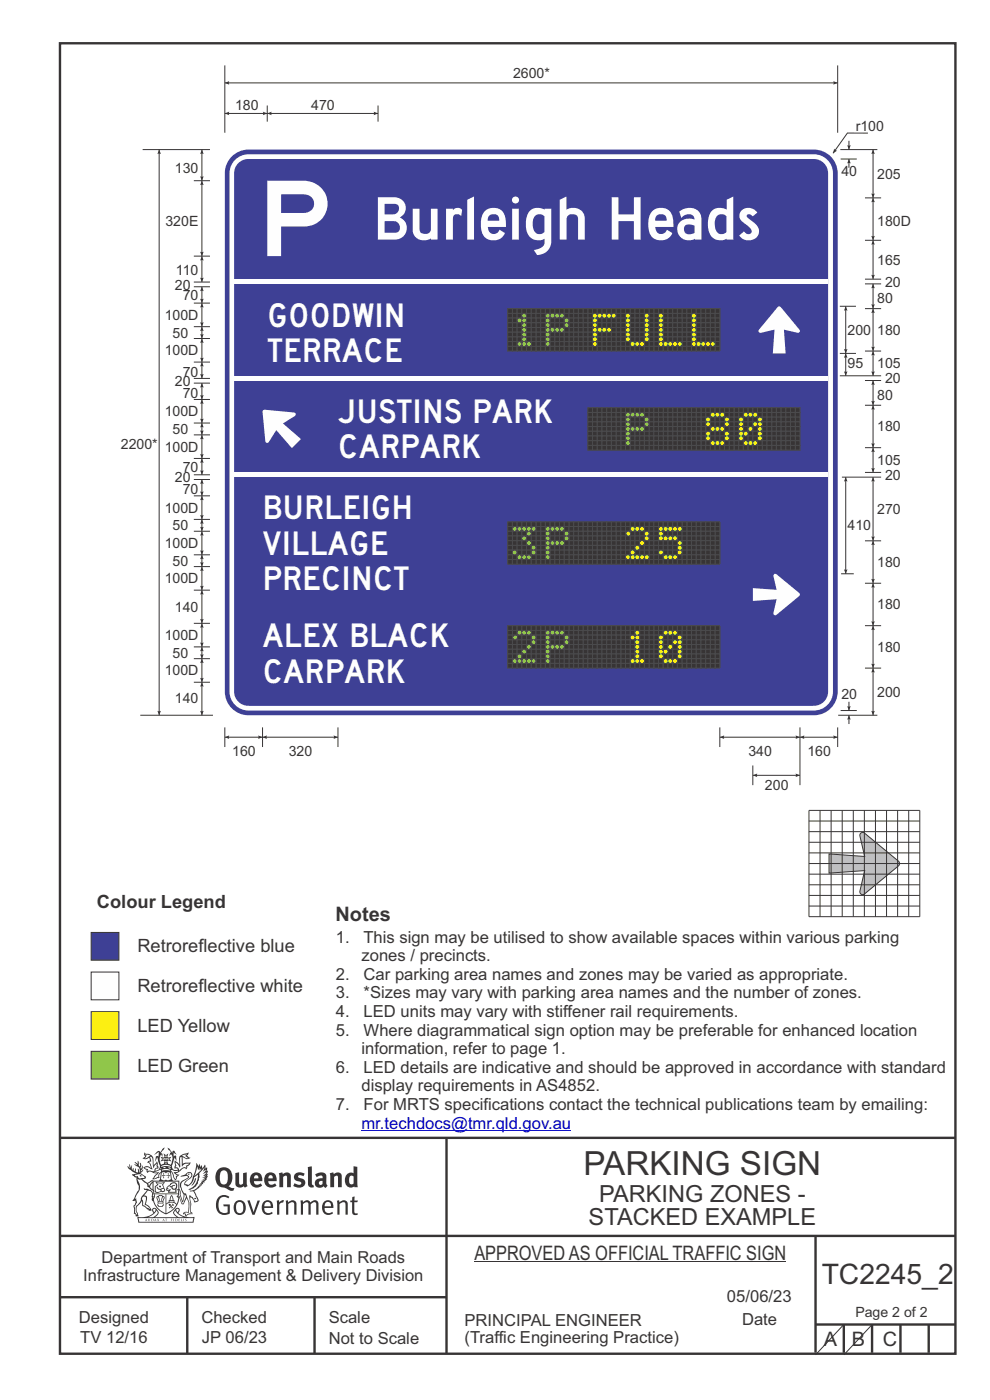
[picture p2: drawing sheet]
<svg xmlns="http://www.w3.org/2000/svg" width="210mm" height="297mm" viewBox="0 0 210 297" stroke-linecap="round" stroke-linejoin="round" font-family="sans-serif">
<defs><g id="words">
<text font-size="22.2" fill="#fefefe" x="54.6" y="54.3">P</text>
<text font-size="12.5" fill="#fefefe" x="79.1" y="50.8">Burleigh Heads</text>
<text font-size="7.1" fill="#373435" x="123.8" y="249.3">PARKING SIGN</text>
<g font-size="6.9" fill="#fefefe">
<text x="56.7" y="69.4">GOODWIN</text>
<text x="56.7" y="76.9">TERRACE</text>
<text x="71.7" y="89.7">JUSTINS PARK</text>
<text x="71.7" y="97.2">CARPARK</text>
<text x="55.7" y="110.2">BURLEIGH</text>
<text x="55.7" y="117.7">VILLAGE</text>
<text x="55.7" y="125.2">PRECINCT</text>
<text x="55.7" y="137.3">ALEX BLACK</text>
<text x="55.7" y="144.8">CARPARK</text>
</g>
<text font-size="6" fill="#373435" x="174.3" y="272.4">TC2245_2</text>
<g font-size="5" fill="#373435">
<text x="127.1" y="255">PARKING ZONES -</text>
<text x="124.9" y="259.9">STACKED EXAMPLE</text>
</g>
<g font-size="4.2" fill="#373435">
<text x="71.2" y="195.4">Notes</text>
<text x="100.6" y="267.2">APPROVED AS OFFICIAL TRAFFIC SIGN</text>
<text x="174.7" y="285.6">A</text>
<text x="180.7" y="285.6">B</text>
<text x="187.3" y="285.6">C</text>
</g>
<g font-size="3.9" fill="#373435">
<text x="20.6" y="192.6">Colour Legend</text>
<text x="29.1" y="202">Retroreflective blue</text>
<text x="29.1" y="210.4">Retroreflective white</text>
<text x="29.1" y="219">LED Yellow</text>
<text x="29.1" y="227.3">LED Green</text>
</g>
<g font-size="3.5" fill="#373435">
<text x="71.3" y="200">1.</text>
<text x="76.7" y="203.9">zones / precincts.</text>
<text x="77.1" y="200">This sign may be utilised to show available spaces within various parking</text>
<text x="71.3" y="207.9">2.</text>
<text x="77.1" y="207.9">Car parking area names and zones may be varied as appropriate.</text>
<text x="71.3" y="211.8">3.</text>
<text x="71.3" y="215.8">4.</text>
<text x="77.1" y="211.8">*Sizes may vary with parking area names and the number of zones.</text>
<text x="77.1" y="215.8">LED units may vary with stiffener rail requirements.</text>
<text x="71.3" y="219.7">5.</text>
<text x="77.1" y="219.7">Where diagrammatical sign option may be preferable for enhanced location</text>
<text x="71.3" y="227.6">6.</text>
<text x="76.7" y="223.6">information, refer to page 1.</text>
<text x="77.1" y="227.6">LED details are indicative and should be approved in accordance with standard</text>
<text x="76.7" y="231.5">display requirements in AS4852.</text>
<text x="71.3" y="235.5">7.</text>
<text x="77.1" y="235.5">For MRTS specifications contact the technical publications team by emailing:</text>
<text x="21.6" y="267.9">Department of Transport and Main Roads</text>
<text x="17.7" y="271.8">Infrastructure Management &amp; Delivery Division</text>
<text x="16.7" y="280.6">Designed</text>
<text x="42.7" y="280.6">Checked</text>
<text x="69.7" y="280.6">Scale</text>
<text x="98.5" y="281.3">PRINCIPAL ENGINEER</text>
<text x="154.2" y="276.2">05/06/23</text>
<text x="157.4" y="281.2">Date</text>
<text x="17" y="284.8">TV 12/16</text>
<text x="42.8" y="284.8">JP 06/23</text>
<text x="69.7" y="285.2">Not to Scale</text>
<text x="98.5" y="284.8">(Traffic Engineering Practice)</text>
</g>
<text font-size="3.5" fill="#0000c4" x="76.7" y="239.4">mr.techdocs@tmr.qld.gov.au</text>
<g font-size="3" fill="#373435">
<text x="108.8" y="16.5">2600*</text>
<text x="49.9" y="23.4">180</text>
<text x="66" y="23.4">470</text>
<text x="181.5" y="27.7">r100</text>
<text x="37.1" y="36.8">130</text>
<text x="178.5" y="37.4">40</text>
<text x="186.1" y="37.9">205</text>
<text x="35.1" y="47.9">320E</text>
<text x="186.1" y="48">180D</text>
<text x="37.3" y="58.4">110</text>
<text x="186.1" y="56.2">165</text>
<text x="37.1" y="61.4">20</text>
<text x="38.8" y="63.6">70</text>
<text x="186.1" y="64.3">80</text>
<text x="187.7" y="60.8">20</text>
<text x="34.9" y="67.9">100D</text>
<text x="36.6" y="71.6">50</text>
<text x="179.8" y="71">200</text>
<text x="186.1" y="71">180</text>
<text x="34.9" y="75.4">100D</text>
<text x="37.1" y="81.8">20</text>
<text x="38.8" y="79.9">70</text>
<text x="179.8" y="78.2">95</text>
<text x="186.1" y="78.2">105</text>
<text x="187.7" y="81.3">20</text>
<text x="34.9" y="88.3">100D</text>
<text x="38.8" y="84.3">70</text>
<text x="186.1" y="84.8">80</text>
<text x="25.6" y="95.3">2200*</text>
<text x="34.9" y="95.8">100D</text>
<text x="36.6" y="92.1">50</text>
<text x="186.1" y="91.5">180</text>
<text x="38.8" y="100">70</text>
<text x="186.1" y="98.7">105</text>
<text x="187.7" y="101.8">20</text>
<text x="37.1" y="102.2">20</text>
<text x="38.8" y="104.8">70</text>
<text x="34.9" y="108.7">100D</text>
<text x="36.6" y="112.5">50</text>
<text x="179.8" y="112.5">410</text>
<text x="186.1" y="109">270</text>
<text x="34.9" y="116.3">100D</text>
<text x="34.9" y="123.8">100D</text>
<text x="36.6" y="120">50</text>
<text x="186.1" y="120.3">180</text>
<text x="37.1" y="129.8">140</text>
<text x="186.1" y="129.3">180</text>
<text x="34.9" y="135.8">100D</text>
<text x="34.9" y="143.3">100D</text>
<text x="36.6" y="139.5">50</text>
<text x="186.1" y="138.2">180</text>
<text x="37.1" y="149">140</text>
<text x="178.5" y="148.3">20</text>
<text x="186.1" y="147.8">200</text>
<text x="49.3" y="160.4">160</text>
<text x="61.3" y="160.4">320</text>
<text x="158.8" y="160.4">340</text>
<text x="171.3" y="160.4">160</text>
<text x="162.3" y="167.7">200</text>
<text x="181.4" y="279.4">Page 2 of 2</text>
</g>
</g></defs>
<g fill="none" stroke="#373435" stroke-width=".51">
<path d="M12.7 9.2h190v278h-190zM12.7 241.4h190M94.7 241.4v45.8M12.7 275.2h82M12.7 262.2h190.1M39.7 275.2v12M66.7 275.2v12M173 262.1v24.9M173 281h29.6M179 281v6M185 281v6M191 281v6"/>
<path d="M197 281v6"/>
</g>
<g fill="#373435">
<path d="M47 248.4a2.55 2.55 0 0 0 0 2.7l.3 .2a.81 .81 0 0 0 1-1v-.5a1.04 1.04 0 0 0-1.1-1.5zM46.3 248.1a1.82 1.82 0 0 1 2.1-.2 1.82 1.82 0 0 1 .9 1.8 2.29 2.29 0 0 1-.8 2l.7 .3h.5l-.2 .6a2.87 2.87 0 0 1-2-.7 2.12 2.12 0 0 1-1.7-3.1z" fill-rule="evenodd"/>
<path d="M49.9 248.9l.8-.2v2a.46 .46 0 0 0 .3 .6 .46 .46 0 0 0 .6-.3v-2.1l.7-.2v2.4l.2 .5-.5 .3-.3-.3a1.02 1.02 0 0 1-1.2 .3 1.02 1.02 0 0 1-.6-1.1z" fill-rule="evenodd"/>
<path d="M54 249.5l-.1 .5h.9a.49 .49 0 0 0-.2-.6 .49 .49 0 0 0-.6 .1zM53.4 249.1a1.34 1.34 0 0 1 1.6-.2 1.34 1.34 0 0 1 .6 1.5v.2h-1.7a.77 .77 0 0 0 .5 .8 .77 .77 0 0 0 .9-.4l.3 .5a1.59 1.59 0 0 1-2 .2 1.59 1.59 0 0 1-.5-2.1z" fill-rule="evenodd"/>
<path d="M57 249.5l-.1 .5h1a.49 .49 0 0 0-.2-.6 .49 .49 0 0 0-.7 .1zM56.4 249.1a1.34 1.34 0 0 1 1.6-.2 1.34 1.34 0 0 1 .7 1.5v.2h-1.8a.77 .77 0 0 0 .5 .8 .77 .77 0 0 0 .9-.4l.4 .5a1.59 1.59 0 0 1-2.1 .2 1.59 1.59 0 0 1-.5-2.1z" fill-rule="evenodd"/>
<path d="M59.2 248.9l.7-.2 .1 .4a.95 .95 0 0 1 1-.3 .95 .95 0 0 1 .7 .8v2.3h-.8v-2.3a.46 .46 0 0 0-.8 .1v2.2h-.8z" fill-rule="evenodd"/>
<path d="M62.6 249.1a1.75 1.75 0 0 1 2-.1l-.2 .5-.6-.2a.43 .43 0 0 0-.6 .3l.4 .3a1.04 1.04 0 0 1 1.2 1.1 1.04 1.04 0 0 1-1.4 1l-1.2-.4 .3-.6 1 .4 .4-.4a.88 .88 0 0 0-1-.5l-.4-.2-.1-.4z" fill-rule="evenodd"/>
<path d="M65.3 247.6l.8-.2 .1 3.8 .3 .2 .1 .4a.88 .88 0 0 1-1 0 .88 .88 0 0 1-.3-1z" fill-rule="evenodd"/>
<path d="M67.8 250.6a.43 .43 0 0 0-.1 .7 .43 .43 0 0 0 .7-.1v-.7zM66.8 249.1a1.7 1.7 0 0 1 2.4 .1v1.9l.3 .4-.4 .5-.5-.4a1.03 1.03 0 0 1-1.7-.1 1.03 1.03 0 0 1 .8-1.5h.7v-.4a.8 .8 0 0 0-1.2 .1z" fill-rule="evenodd"/>
<path d="M70 248.9l.7-.2 .1 .4a.95 .95 0 0 1 1-.3 .95 .95 0 0 1 .7 .8v2.3h-.8v-2.3a.46 .46 0 0 0-.8 .1v2.2h-.8z" fill-rule="evenodd"/>
<path d="M74.3 249.5a1.48 1.48 0 0 0 0 1.7h.5l.2-.1v-1.5l-.3-.2zM75 247.4l.8 .1 .1 4.4h-.7l-.1-.2a1.26 1.26 0 0 1-1.4 0 1.26 1.26 0 0 1-.5-1.3 1.29 1.29 0 0 1 .4-1.4 1.29 1.29 0 0 1 1.4-.1z" fill-rule="evenodd"/>
<path d="M46.4 253.9a1.72 1.72 0 0 1 2.3 0l-.3 .3a1.24 1.24 0 0 0-1.4-.2 1.24 1.24 0 0 0-.6 1.4 1.49 1.49 0 0 0 1.2 1.9l.7-.1v-1.3h-.8l-.1-.4h1.3v1.9a1.93 1.93 0 0 1-2.2 0 1.93 1.93 0 0 1-.7-2.2l.2-.8z" fill-rule="evenodd"/>
<path d="M50.4 255.1a1.65 1.65 0 0 0 .2 2.2 .99 .99 0 0 0 1-1.4 .78 .78 0 0 0-.4-.8 .78 .78 0 0 0-.8 0zM50 254.9a1.33 1.33 0 0 1 1.6-.1 1.33 1.33 0 0 1 .5 1.4 1.31 1.31 0 0 1-1.3 1.6 1.31 1.31 0 0 1-1.2-1.6v-.6z" fill-rule="evenodd"/>
<path d="M52.5 254.7l.4-.1 .9 2.6 .8-2.5h.5l-1.1 3h-.5z" fill-rule="evenodd"/>
<path d="M56.3 255.2l-.2 .7h1.3a.7 .7 0 0 0-.3-.8 .7 .7 0 0 0-.8 .1zM55.9 255a1.22 1.22 0 0 1 1.5-.2 1.22 1.22 0 0 1 .5 1.5h-1.8a.93 .93 0 0 0 .5 1 .93 .93 0 0 0 1.1-.2l.2 .3a1.43 1.43 0 0 1-1.8 .1 1.43 1.43 0 0 1-.6-1.7z" fill-rule="evenodd"/>
<path d="M58.7 254.7l.4-.1 .1 .5 .4-.4 .6-.1-.2 .5a.66 .66 0 0 0-.8 .7v1.9h-.4z" fill-rule="evenodd"/>
<path d="M60.6 254.7l.4-.1 .1 .5a.94 .94 0 0 1 1-.5 .94 .94 0 0 1 .8 .8v2.3h-.5l-.1-2.5a.81 .81 0 0 0-1.2 .3v2.2h-.4z" fill-rule="evenodd"/>
<path d="M63.7 254.7l.5-.1 .1 .5 .4-.3a.78 .78 0 0 1 1.1 .3 .9 .9 0 0 1 1-.5 .9 .9 0 0 1 .8 .8v2.3h-.5l-.1-2.5a.67 .67 0 0 0-1.1 .3v2.2h-.5v-2.4l-.4-.3-.7 .4v2.3h-.5z" fill-rule="evenodd"/>
<path d="M69 255.2l-.1 .7h1.3a.7 .7 0 0 0-.3-.8 .7 .7 0 0 0-.9 .1zM68.7 255a1.22 1.22 0 0 1 1.5-.2 1.22 1.22 0 0 1 .5 1.5h-1.8a.93 .93 0 0 0 .4 1 .93 .93 0 0 0 1.2-.2l.1 .3a1.44 1.44 0 0 1-1.7 .1 1.44 1.44 0 0 1-.6-1.7z" fill-rule="evenodd"/>
<path d="M71.4 254.7l.5-.1 .1 .5a.94 .94 0 0 1 1-.5 .94 .94 0 0 1 .8 .8v2.3h-.5l-.1-2.5a.81 .81 0 0 0-1.2 .3v2.2h-.4z" fill-rule="evenodd"/>
<path d="M74.7 253.9l.5-.1v.9h.7l-.1 .3h-.6v2.2l.1 .2h.5l.1 .3a.75 .75 0 0 1-1.2-.6v-2.1h-.4v-.3h.4z" fill-rule="evenodd"/>
<path d="M30.8 244.9l1.1 .3-.9 .5h-.4l.6-.5zM31.8 245.4h.2a2.44 2.44 0 0 1 .4 1.9l.1 .5 .7-1-.1 .6 .3 .3a.57 .57 0 0 0-.6 .7l-1-.1-.5 .2 .2-.5-.8-.3 .7-.1 .9 .5 .1-.1-.6-1.3-.2-.2h.5zM30.7 244.4l-.1 .5 .2 .4-.6 .4a1.04 1.04 0 0 0 1.4-.1l.2 .6-.3 .1-.2 .4a.94 .94 0 0 1 .8 1.1l-.2-.1a1.16 1.16 0 0 0-1.5-.1l.3 .4 .4 .2 .1 .5 .2 .1 .1-.2a.94 .94 0 0 1 1.1 .2l.8 .1-1.2 1.2a1.13 1.13 0 0 0 1.2-.2l.4-.1-.1-.4 .5-.8a.83 .83 0 0 0-.6 1.1l-.3-.1-.7 .4 1.1-1.4-.5 .1-.5-.1 1.3-.5-.1-.1-.9 .4v-.3l.2-.2 .3 .1 .1-.3-.2-.4v-.6l-.1-.4-.7 1v-.7a1.42 1.42 0 0 0-1.6-1.8z" fill-rule="evenodd"/>
<path d="M38.5 245.2l.5-.2 .7-.1-.6 .3 .8 .5h-.3zM38.3 245.5l.2-.1 .1 2a1.69 1.69 0 0 1 1.6-.6l-.8 .5 .1 .5a1.1 1.1 0 0 0-1.5 .6l-.1-.5-.2-.2h-.5l.3-.4-.3-.7a1.42 1.42 0 0 1 .8 1.1l.2-.1zM37.1 246.2l.1 1-.2 .3 .1 .4h.5l.1 .2a.96 .96 0 0 1-1.1-.1l-.1 .1a1.06 1.06 0 0 0 1.3 .2v.1a.72 .72 0 0 1-1 .2l.3 .5 .6 .2-.4 .2-.1 .6-.2-.3-.4-1.1-.4-.4 .4 .9a1.54 1.54 0 0 0 .7 1.2l.2-.3a.58 .58 0 0 1 .4-.8l.2-.1h-.3l-.5-.3 .9-.5a.93 .93 0 0 1 1.2-.5v.2l.2-.2 .1-.5a.99 .99 0 0 0 .7-.8l-1.3 .1-.3 .2-.1-1.4 .9 .4 .9-.3h-.4l-.5-.4 .4-.7-.6 .2a1.46 1.46 0 0 0-1.4 2.1v.4l-.2-.4z" fill-rule="evenodd"/>
<path d="M35.6 248.9l.2 .1-.1 .3 .4 .1h-.4v.6l-.1-.6h-.3l.3-.1z" fill-rule="evenodd"/>
<path d="M34.6 248.9l.2 .1v.3l.3 .1h-.3l-.1 .6v-.6h-.4l.4-.1z" fill-rule="evenodd"/>
<path d="M34.3 248.8a.57 .57 0 0 1 .9 .2 .57 .57 0 0 1 .9-.2l.2 1.4h-.2a.57 .57 0 0 1-.9 0 .69 .69 0 0 1-1.1 0zM34.2 248.1l-.3 2.1-.2 .4h3l-.2-.4-.3-2.1h-.2v.2l-.8-.1-.8 .1v-.2z" fill-rule="evenodd"/>
<path d="M34.2 252.4a.3 .3 0 0 0 .6 0 .3 .3 0 0 0-.6 0zM33.3 250.9l.3 .3-.3 .4a.79 .79 0 0 0 0 1.3l.8-.2-.1-.3a.55 .55 0 0 1-.7-.6l.1-.1 .2 .3 .3 .2 .8-.2-.4-.7 .4-.4-.7 .2zM33 250.7l1.1 .2 .9-.2-.4 .6 .4 1.2a.56 .56 0 0 1-.8 .3l-.2 .1a.73 .73 0 0 1-.9 .1 .73 .73 0 0 1-.3-1v-.4l.6-.4z" fill-rule="evenodd"/>
<path d="M35.6 251.8l.7-.4a.58 .58 0 0 1 1-.1 .58 .58 0 0 1-.4 .9l-.3-.3a.43 .43 0 0 1 .6-.4 .57 .57 0 0 0-.8 .2l-.2-.1-.3 .1 .4 .2a.55 .55 0 0 0 .9 .4v.5h-1.3l.3-.4-.1-.1-.6 .1 .2-.3-.2-.1zM35.4 251.8l-.1 .2a.39 .39 0 0 0 .2 .6h.3l-.2 .4h1.9l-.1-.8a.86 .86 0 0 0-.1-1.3 .86 .86 0 0 0-1.3 .4z" fill-rule="evenodd"/>
<path d="M36 254.8h.8v.2h-.8zM36.4 253.8l.2 .8h-.4zM36.4 253.5l-.3 .5-.1 .6h-.2v.4l-.7 .4 .2 .1a1.48 1.48 0 0 1 2.1 .2l.2-.1-.6-.5v-.5h-.2l-.1-.6z" fill-rule="evenodd"/>
<path d="M35.8 255.4l.4 .1 .1 .3 .3-.2-.2-.2a.38 .38 0 0 1 .5 .5l-.2-.2-.3 .2 .3 .2-.3 .3-.1-.4-.4 .4-.1-.2 .4-.3-.1-.1-.2 .1z" fill-rule="evenodd"/>
<path d="M34.5 254h.2v.2l-.2 .6h-.2zM33.6 255.3h.9v.2a.55 .55 0 0 1-.8 .4v-.2l-.2-.1zM33.4 254h.2l.2 .8h-.2zM33.6 255l.8-.1 .1 .2h-.8zM33.8 253.7h.5l-.2 1.1h-.1zM33.3 253.8l-.1 .3 .3 1.1a.48 .48 0 0 0-.1 .6 .48 .48 0 0 0 .5 .2h.5a.49 .49 0 0 0 .2-.8l.3-1.1-.1-.3a1.42 1.42 0 0 0-1.5 0z" fill-rule="evenodd"/>
<path d="M33.7 251.5l.4 .1 .1 .3h-.3z" fill-rule="evenodd"/>
<path d="M41.3 250.1l.3-.2-.2 .8-.6 .8h-.2l.5-.7z" fill-rule="evenodd"/>
<path d="M39.7 249l.3-.2 .5 .2a.88 .88 0 0 1-.6 1.1 1.22 1.22 0 0 0-.8 1.3l.5 .2a.72 .72 0 0 0 .9-.4l.5-.8 .2-.6 .8-.6v.2a2.85 2.85 0 0 1-2 2.9l.1 .1a2.13 2.13 0 0 0 1.9-1.5v-.3a2.01 2.01 0 0 0 .3-1.7l1.1-1.3-.4 1 .7-.5-.7 1 .8-.4-.8 .8 .7-.2-.9 .6 .8-.1-.8 .4h.7l-.8 .3 .3 .2h-.4l.2 .3h-.4l.2 .3h-.4l.1 .2h-.1a2.16 2.16 0 0 1-2 1.1l.1 .2 .4-.1a.76 .76 0 0 1 .7 .8l.5 1.2-.6 .2a1.45 1.45 0 0 0-1.1-1.3l.2 1.8-.1 1.8 .4 .3a1.07 1.07 0 0 0-1.2 .4v-.3l-.5-.2a.87 .87 0 0 1 1.1-.1v-.7a4.4 4.4 0 0 0-.6-3.1l-.1-.3h-.2a2.16 2.16 0 0 1-.7-2.2l.3-.4 1.2-.7a.55 .55 0 0 0-.4-.8zM37.8 252.4a.76 .76 0 0 1 .3 1.1l.6 1.6 .4-1.7 .2 .1a.61 .61 0 0 1-.1 .9l-.3 .8-.2 .1-.7-1.6-.3 .1a1.18 1.18 0 0 0 .1-1.4zM41.8 247.5l.2 .7 .3-.5v.6l.4-.5a1.9 1.9 0 0 1-1.2 1.4l-.3 .3zM38.2 249.6l1.4-.2 .2 .2v.3l-.5 .2a1.26 1.26 0 0 0-.9 1.9l.2 .7a1.84 1.84 0 0 1 .1 2.1l-.4-1.4a.96 .96 0 0 0-.4-1.2l-.4 .2a.78 .78 0 0 1 0 1.3l.1 .3h.4l.4 1.1a.38 .38 0 0 0 .2 .4 .38 .38 0 0 0 .4-.1l.6-1.2a2.94 2.94 0 0 1 .4 2.5l-.1 .4h-.8l-.3 .4v.2l.4-.1 .1 .4 .2 .1a1.02 1.02 0 0 1 1.3-.5v-.4l-.3-.1 .1-1.8-.3-1.3h.1a1.14 1.14 0 0 1 .8 1 .63 .63 0 0 0 .8-.2 .63 .63 0 0 0-.2-.9l-.6-1.2 .9-.6 .2-.4h.3l-.1-.2h.4l-.1-.3h.3l-.1-.3 .5-.1-.2-.2 .6-.4v-.2h-.2l.4-.5h-.3l.3-.5-.4 .1 .4-.5v-.3l-.3 .2 .2-.7-.1-.2-.4 .3v-.8l-.6 .8-.2-.8-.2 .5-.3-.7-.1 .6-.5-.8-.1 1.4-.6 1.8a1.81 1.81 0 0 1-1 1.5l-.6-.2a1.75 1.75 0 0 1 1.1-1.2 .75 .75 0 0 0 .1-1.3 .75 .75 0 0 0-1.2 .4z" fill-rule="evenodd"/>
<path d="M41.2 254.1h.3l.2 .2-.4 .1z" fill-rule="evenodd"/>
<path d="M29.4 258.4h11.6l-.1 .8h-11.4zM31.3 258.2l.5-.1a2.48 2.48 0 0 0 1.4-1.3l.3 .5-.5 .6-.5 .3zM32.5 256.6l.3-.2 .2 .1-.3 .7zM37.2 256.8a2.65 2.65 0 0 0 1.8 1.4h-1.1l-.5-.3-.5-.6zM37.4 256.5l.2-.1 .3 .2-.3 .6zM29.2 258.2l.1 1.2h11.8l.2-1.1-.2-.1a4.1 4.1 0 0 1-3.3-.9l.3-.4-.1-.6a1.06 1.06 0 0 0-1.3 1l.2 .4 .6 .5h-4.7l.3-.1a.84 .84 0 0 0 .6-.8 .84 .84 0 0 0-.5-.8l-.3-.2h-.5l-.1 .6 .3 .4a4.2 4.2 0 0 1-3.4 .9z" fill-rule="evenodd"/>
<path d="M31 258.7l.1 .2h-.2zM31 258.5l-.3 .6 .4-.2 .2 .2z" fill-rule="evenodd"/>
<path d="M31.3 258.6h.3v.4a.25 .25 0 0 0 .2-.1 .25 .25 0 0 0-.1-.3h.1a.29 .29 0 0 1 0 .4 .29 .29 0 0 1-.4 0 .29 .29 0 0 1 0-.4z" fill-rule="evenodd"/>
<path d="M32.2 258.6a.22 .22 0 0 1 .3 .2 .22 .22 0 0 1-.3 .2zM32 258.6l.1 .4a.33 .33 0 0 0 .4 0 .33 .33 0 0 0 0-.4 .33 .33 0 0 0-.5 0z" fill-rule="evenodd"/>
<path d="M32.9 258.7l.1 .2h-.2zM32.9 258.5l-.2 .6 .3-.2 .2 .2z" fill-rule="evenodd"/>
<path d="M33.3 258.6h.2l.1 .1 .2-.1-.2 .2 .2 .3-.3-.3-.1 .3h-.1l.2-.3z" fill-rule="evenodd"/>
<path d="M34.7 258.7l.1 .2h-.2zM34.7 258.5l-.3 .6 .4-.2 .2 .2z" fill-rule="evenodd"/>
<path d="M35 258.5h.5l-.2 .1v.5h-.2l.1-.5z" fill-rule="evenodd"/>
<path d="M36.2 258.6l.3-.1-.1 .1v.2h.1h-.1v.3h-.2z" fill-rule="evenodd"/>
<path d="M36.7 258.6h.2v.5h-.2z" fill-rule="evenodd"/>
<path d="M37.3 258.6a.22 .22 0 0 1 .3 .2 .22 .22 0 0 1-.3 .2zM37.1 258.6v.4a.33 .33 0 0 0 .5 0 .33 .33 0 0 0 0-.4 .33 .33 0 0 0-.5 0z" fill-rule="evenodd"/>
<path d="M37.8 258.6l.4-.1-.2 .1v.2h.1h-.1v.2l.2 .1h-.4z" fill-rule="evenodd"/>
<path d="M38.4 258.6h.2l-.1 .4 .2 .1h-.3z" fill-rule="evenodd"/>
<path d="M38.9 258.6h.2v.5h-.2z" fill-rule="evenodd"/>
<path d="M39.3 258.6h.2h-.1l.2 .3-.2 .2-.1-.1v-.1l.2 .1z" fill-rule="evenodd"/>
<path d="M34.2 247.4a1.51 1.51 0 0 1 2 .2 2.67 2.67 0 0 0-2.1 0zM35.7 247.6l.4 .1 .1 .3-.4-.1zM34.6 247.6h.5l.1 .2h-.4zM34 247.8l.3 .2h-.3zM34.9 246.9l.3-.2 .3 .2zM34.9 245.6l.2 .1v.3h-.2zM35 245.1l.2 .2 .2-.2-.1 .3h-.2zM35.1 246.3h.2l.1 .4-.2-.2-.2 .2zM35.3 245.7l.2-.1v.4h-.2zM34.4 245.7h.3l.1 .3-.4 .1 .2-.2zM35.7 245.7h.3l-.2 .2 .2 .2-.4-.1zM32.7 244.9l1-.5-.1 1-.2-.2-.3 .2-.3 1.1 .5-1 .3 .9a1.84 1.84 0 0 1 .2 1.7l.4 .1a2.48 2.48 0 0 1 2.2 0l.2-.2-.2-.7 .7-1.8 .4 .7-.2-1-.2-.1-.2 .3v-.9l.6 .4-.6-.8-.3 .1-.1 .4-.5-.9-.5-.3 .2 .5 .6 .5-.5 .8 .4-.4a2.06 2.06 0 0 1 0 2.3l-.5-.2-.2-.6 .1-.1 .8 .2-.4-.5 .4-.5-.7 .2-.2-.2 .2-.7-.5 .4-.5-.4 .2 .7-.2 .2-.7-.2 .4 .5-.4 .5 .8-.2 .1 .1-.2 .6-.5 .2a2.02 2.02 0 0 1 0-2.2l.3 .5-.1-.7-.3-.1 .8-1.2-.4 .3-.5 .8-.2-.3a.8 .8 0 0 0-.8 .5z" fill-rule="evenodd"/>
<path d="M29.2 250.1l.3 .1a.61 .61 0 0 1 .8 .4l.3 .2a.8 .8 0 0 1 .6 1l.4 .1 .5 .5a1 1 0 0 1 .5 1.1l-.1 .7v-.5h-.1a.96 .96 0 0 0-.8-1.3l-.2-.2h-.7l-.1-.1-.1 .1 .1 .3h.6l-1.2 1.3-.2 1-.4 .6a1.33 1.33 0 0 0-.5 1.8l.2 .5a1.26 1.26 0 0 1-.5-1.5l-.1-.3a1.56 1.56 0 0 0 .4-1.7l-.3 .2 .2-.5a3.2 3.2 0 0 0 .7-3zM30.4 253.9h.4a2.06 2.06 0 0 1-.1 1.6l.7 .5 .4 .4-.6-.1-.8-.6-.1-.9a.51 .51 0 0 1 .1-.9zM28.6 249.3a1.52 1.52 0 0 1 2.1 .5l-1.1 .2-.2-.1-.1-.4h-.5zM27.5 247v.8l-.3-.4h-.1a3.1 3.1 0 0 0 1.9 1.6l-1 .1 .5 .6 .5 .1 .1 1.1a1.84 1.84 0 0 1-.3 2.5l-.4 .9-.3 .4 .2 .1 .4-.1 .1 .4-.2 .5-.3 .2 .1 1.7h.2l.3 .5 .1 .1 .4-.1-.1-.5a1.3 1.3 0 0 1-.1-1.7l.9-1 .1 1.1 .6 .2 .5 .5 .1-.1 .2 .3h.5a1.85 1.85 0 0 0-1.2-1.4l.1-.3a1.39 1.39 0 0 0 0-1.4l-.5-.1 .5-.5a.66 .66 0 0 1 .9-.4 .66 .66 0 0 1 .3 .9l-.1 .4 .2-.1v.2l-.1 .3 .2 .5 .1-.3a2.24 2.24 0 0 0 .1-2.2 .73 .73 0 0 1-.7-.7 .73 .73 0 0 1 .6-.7v-.2a.94 .94 0 0 0-.9 .8 .48 .48 0 0 1-.1-.6 .48 .48 0 0 1 .5-.2l.5-.3a.51 .51 0 0 0-.8 .2l-.5 .2-1-.8h.6l.2-.5-1.2-.7 .5-.5v-.3l-.5 .4 .1-.2a.69 .69 0 0 0 .2-1v.4l-.2 .3v-1.1l-.3-.2 .1 .6-.1 .2-.4-1.3v.7l-.6-.4 .5 .7-.6-.2 .3 .3a1 1 0 0 1 .7 1.4l-.2-.8v.9l-.5-.2v-.8l-.2 .7-.2-.1-.1-.6-.2 .4-.2-.2 .1-.7-.2 .5z" fill-rule="evenodd"/>
<path d="M29.6 249.4l.2-.1 .3 .2z" fill-rule="evenodd"/>
<path d="M32.4 250.5h5.6v2l-.2-.1v-1.7h-5.2v2.5h5.2v-.8l.1 .2-.1 1.1v-.3h-2.5v4a4.1 4.1 0 0 0 2.6-3.6l.1-.1a4 4 0 0 1-2.8 3.9 4.2 4.2 0 0 1-2.8-4.7l.1 1.2 .1-.1a3.8 3.8 0 0 0 2.5 3.4v-4h-2.5l-.2-.9z" fill-rule="evenodd"/>
<circle cx="40" cy="249.1" r=".17"/>
</g>
<path d="M76.7 239.8h44.5" fill="none" stroke="#0000c4" stroke-width=".21"/>
<path d="M175.9 181.2l7.5 .5-1-4.4a.6 .6 0 0 1 .3-.6 .6 .6 0 0 1 .7 0l7.3 6.1a.57 .57 0 0 1-.1 .9l-7.2 5.9a.6 .6 0 0 1-.7 .1 .6 .6 0 0 1-.3-.6l1-4.4-7.5 .5z" fill-rule="evenodd" fill="#bdbfc1" stroke="#373435" stroke-width=".21"/>
<g fill="none" stroke="#373435" stroke-width=".21">
<path d="M171.6 171.9h23.5v22.6h-23.5zM171.6 174.2h23.5M171.6 176.4h23.5M171.6 178.7h23.5M173.9 171.9v22.6M176.3 171.9v22.6M178.7 171.9v22.6M181 171.9v22.6M183.4 171.9v22.6M185.7 171.9v22.6M188.1 171.9v22.6M190.4 171.9v22.6"/>
<path d="M192.8 171.9v22.6M171.6 180.9h23.5M171.6 183.2h23.5M171.6 185.4h23.5M171.6 187.7h23.5M171.6 190h23.5M171.6 192.2h23.5"/>
</g>
<path d="M19.3 197.8h5.9v5.9h-5.9z" fill-rule="evenodd" fill="#3e4095" stroke="#373435" stroke-width=".21"/>
<path d="M19.3 206.2h5.9v5.9h-5.9z" fill-rule="evenodd" fill="#fefefe" stroke="#373435" stroke-width=".21"/>
<path d="M19.3 214.6h5.9v5.9h-5.9z" fill-rule="evenodd" fill="#fff212" stroke="#373435" stroke-width=".21"/>
<path d="M19.3 223h5.9v5.9h-5.9z" fill-rule="evenodd" fill="#90c74a" stroke="#373435" stroke-width=".21"/>
<path d="M49.5 32.9a5 5 0 0 1 3.2-1.2h120a5 5 0 0 1 5 5v110a5 5 0 0 1-5 5h-120a5 5 0 0 1-5-5v-110a5 5 0 0 1 1.8-3.8z" fill-rule="evenodd" fill="#3e4095"/>
<path d="M49.9 33.9a4 4 0 0 1 2.8-1.2h120a4 4 0 0 1 4 4v110a4 4 0 0 1-4 4h-120a4 4 0 0 1-4-4v-110a4 4 0 0 1 1.2-2.8z" fill-rule="evenodd" fill="#fefefe"/>
<path d="M50.8 34.4l1.2-.6 .7-.1h120a3 3 0 0 1 3 3v110a3 3 0 0 1-3 3h-120a3 3 0 0 1-3-3v-110a3 3 0 0 1 1.1-2.3z" fill-rule="evenodd" fill="#3e4095"/>
<g fill="#fefefe">
<path d="M49.3 59.2h126.4v1h-126.4z" fill-rule="evenodd"/>
<path d="M49 79.8h126.7v1h-126.7z" fill-rule="evenodd"/>
<path d="M49 100.2h126.7v1h-126.7z" fill-rule="evenodd"/>
<path d="M55.8 87l.4-.1 6.3 .6a.4 .4 0 0 1 .1 .7l-2.6 1.6 3.8 3.3-1.9 2-3.3-3.9-1.6 2.7a.4 .4 0 0 1-.5 0 .4 .4 0 0 1-.2-.3l-.6-6.2z" fill-rule="evenodd"/>
</g>
<path d="M47.7 13.9v14.3M47.7 24.1h9M56.7 22.4v3.4" fill="none" stroke="#373435" stroke-width=".21"/>
<g fill="#373435">
<path d="M47.7 24.1l.9-.4v.7z" fill-rule="evenodd"/>
<path d="M55.7 23.7l1 .4-1 .3z" fill-rule="evenodd"/>
</g>
<path d="M56.7 24.1h23.5M80.2 22.4v3.4" fill="none" stroke="#373435" stroke-width=".21"/>
<g fill="#373435">
<path d="M79.2 23.7l1 .4-1 .3z" fill-rule="evenodd"/>
<path d="M56.7 24.1l.9-.4v.7z" fill-rule="evenodd"/>
</g>
<path d="M47.7 17.6h130" fill="none" stroke="#373435" stroke-width=".21"/>
<g fill="#373435">
<path d="M47.7 17.6l.9-.4v.8z" fill-rule="evenodd"/>
<path d="M176.7 17.2l1 .4-1 .4z" fill-rule="evenodd"/>
</g>
<path d="M30.3 31.7h14.2M33.8 31.7v120M29.8 151.7h15.4" fill="none" stroke="#373435" stroke-width=".21"/>
<g fill="#373435">
<path d="M33.8 31.7l.3 1h-.7z" fill-rule="evenodd"/>
<path d="M33.4 150.8h.7l-.3 .9z" fill-rule="evenodd"/>
</g>
<path d="M42.8 144.7v7" fill="none" stroke="#373435" stroke-width=".21"/>
<g fill="#373435">
<path d="M42.8 144.7l.4 1h-.8z" fill-rule="evenodd"/>
<path d="M42.4 150.8h.8l-.4 .9z" fill-rule="evenodd"/>
</g>
<path d="M41.1 92.3h3.4M41.1 100.7h3.4M41.1 112.7h3.4M41.1 132.2h3.4M42.8 125.2v7" fill="none" stroke="#373435" stroke-width=".21"/>
<g fill="#373435">
<path d="M42.8 125.2l.4 .9h-.8z" fill-rule="evenodd"/>
<path d="M42.4 131.3h.8l-.4 .9z" fill-rule="evenodd"/>
</g>
<path d="M42.8 101.7v3.5" fill="none" stroke="#373435" stroke-width=".21"/>
<g fill="#373435">
<path d="M42.8 101.7l.4 1h-.8z" fill-rule="evenodd"/>
<path d="M42.4 104.2h.8l-.4 1z" fill-rule="evenodd"/>
</g>
<path d="M41.1 97.3h3.4M41.1 101.7h3.4M41.1 117.7h3.4M41.1 125.2h3.4M41.1 139.7h3.4M41.1 120.2h3.4M41.1 137.2h3.4M42.8 139.7v5M41.1 144.7h3.4" fill="none" stroke="#373435" stroke-width=".21"/>
<g fill="#373435">
<path d="M42.4 143.8h.8l-.4 .9z" fill-rule="evenodd"/>
<path d="M42.8 139.7l.4 1h-.8z" fill-rule="evenodd"/>
</g>
<path d="M42.8 120.2v5" fill="none" stroke="#373435" stroke-width=".21"/>
<g fill="#373435">
<path d="M42.4 124.3h.8l-.4 .9z" fill-rule="evenodd"/>
<path d="M42.8 120.2l.4 .9h-.8z" fill-rule="evenodd"/>
</g>
<path d="M42.8 137.2v2.5" fill="none" stroke="#373435" stroke-width=".21"/>
<g fill="#373435">
<path d="M42.8 137.2l.4 1h-.8z" fill-rule="evenodd"/>
<path d="M42.4 138.8h.8l-.4 .9z" fill-rule="evenodd"/>
</g>
<path d="M42.8 117.7v2.5" fill="none" stroke="#373435" stroke-width=".21"/>
<g fill="#373435">
<path d="M42.8 117.7l.4 .9h-.8z" fill-rule="evenodd"/>
<path d="M42.4 119.3h.8l-.4 .9z" fill-rule="evenodd"/>
</g>
<path d="M185.2 86v9" fill="none" stroke="#373435" stroke-width=".21"/>
<g fill="#373435">
<path d="M184.8 94h.8l-.4 1z" fill-rule="evenodd"/>
<path d="M185.2 86l.4 .9h-.8z" fill-rule="evenodd"/>
</g>
<path d="M185.2 65.5v9" fill="none" stroke="#373435" stroke-width=".21"/>
<g fill="#373435">
<path d="M184.8 73.5h.8l-.4 1z" fill-rule="evenodd"/>
<path d="M185.2 65.5l.4 .9h-.8z" fill-rule="evenodd"/>
</g>
<path d="M42.8 54.3v5.5M183.5 59.2h3.4M178.1 79.7h8.8" fill="none" stroke="#373435" stroke-width=".21"/>
<g fill="#373435">
<path d="M42.4 58.9h.8l-.4 .9z" fill-rule="evenodd"/>
<path d="M42.8 54.3l.4 1h-.8z" fill-rule="evenodd"/>
</g>
<path d="M42.8 38.3v16M41.1 54.3h3.4" fill="none" stroke="#373435" stroke-width=".21"/>
<g fill="#373435">
<path d="M42.8 38.3l.4 1h-.8z" fill-rule="evenodd"/>
<path d="M42.4 53.4h.8l-.4 .9z" fill-rule="evenodd"/>
</g>
<path d="M41.1 38.3h3.4M42.8 31.7v6.6" fill="none" stroke="#373435" stroke-width=".21"/>
<g fill="#373435">
<path d="M42.4 37.4h.8l-.4 .9z" fill-rule="evenodd"/>
<path d="M42.8 31.7l.4 1h-.8z" fill-rule="evenodd"/>
</g>
<path d="M185.2 42v9M177.8 151.7h8.3M178.3 150.7h3.4" fill="none" stroke="#373435" stroke-width=".21"/>
<g fill="#373435">
<path d="M185.2 42l.4 .9h-.8z" fill-rule="evenodd"/>
<path d="M184.8 50h.8l-.4 1z" fill-rule="evenodd"/>
</g>
<path d="M178.2 31.7h7.9M185.2 31.7v10.3M183.5 42h3.4" fill="none" stroke="#373435" stroke-width=".21"/>
<g fill="#373435">
<path d="M184.8 41h.8l-.4 1z" fill-rule="evenodd"/>
<path d="M185.2 31.7l.4 1h-.8z" fill-rule="evenodd"/>
</g>
<path d="M184.1 28.2h-4.3l-3.1 4.3" fill="none" stroke="#373435" stroke-width=".21"/>
<path d="M176.9 31.5l.7 .5-.9 .5z" fill-rule="evenodd" fill="#373435"/>
<path d="M177.7 13.9v14.3M180.1 148.9v1.8" fill="none" stroke="#373435" stroke-width=".21"/>
<path d="M179.7 149.8h.8l-.4 .9z" fill-rule="evenodd" fill="#373435"/>
<path d="M180.1 151.7v1.9" fill="none" stroke="#373435" stroke-width=".21"/>
<path d="M180.1 151.7l.4 1h-.8z" fill-rule="evenodd" fill="#373435"/>
<path d="M178.3 33.7h3.4M180.1 29.9v1.8" fill="none" stroke="#373435" stroke-width=".21"/>
<path d="M179.7 30.8h.8l-.4 .9z" fill-rule="evenodd" fill="#373435"/>
<path d="M180.1 33.7v1.9" fill="none" stroke="#373435" stroke-width=".21"/>
<path d="M180.1 33.7l.4 1h-.8z" fill-rule="evenodd" fill="#373435"/>
<path d="M47.7 154.3v4.2M47.7 156.4h8M55.7 154.3v4.2" fill="none" stroke="#373435" stroke-width=".21"/>
<g fill="#373435">
<path d="M54.7 156l1 .4-1 .4z" fill-rule="evenodd"/>
<path d="M47.7 156.4l.9-.4v.8z" fill-rule="evenodd"/>
</g>
<path d="M169.7 156.4h8M169.7 154.3v12.3M177.7 154.3v4.2" fill="none" stroke="#373435" stroke-width=".21"/>
<g fill="#373435">
<path d="M176.7 156l1 .4-1 .4z" fill-rule="evenodd"/>
<path d="M169.7 156.4l.9-.4v.8z" fill-rule="evenodd"/>
</g>
<path d="M183.5 60.2h3.4M183.5 80.7h3.4M185.2 95v5.2" fill="none" stroke="#373435" stroke-width=".21"/>
<g fill="#373435">
<path d="M185.2 95l.4 .9h-.8z" fill-rule="evenodd"/>
<path d="M184.8 99.3h.8l-.4 .9z" fill-rule="evenodd"/>
</g>
<path d="M183.5 74.5h3.4M183.5 65.5h3.4M183.5 95h3.4M183.5 86h3.4M178.6 101.2h8.3M183.5 100.2h3.4M185.2 101.2v13.5" fill="none" stroke="#373435" stroke-width=".21"/>
<g fill="#373435">
<path d="M185.2 101.2l.4 1h-.8z" fill-rule="evenodd"/>
<path d="M184.8 113.8h.8l-.4 .9z" fill-rule="evenodd"/>
</g>
<path d="M185.2 123.7v9" fill="none" stroke="#373435" stroke-width=".21"/>
<g fill="#373435">
<path d="M185.2 123.7l.4 1h-.8z" fill-rule="evenodd"/>
<path d="M184.8 131.8h.8l-.4 .9z" fill-rule="evenodd"/>
</g>
<path d="M185.2 114.7v9M178.4 121.7h2.7M183.5 123.7h3.4" fill="none" stroke="#373435" stroke-width=".21"/>
<g fill="#373435">
<path d="M184.8 122.8h.8l-.4 .9z" fill-rule="evenodd"/>
<path d="M185.2 114.7l.4 .9h-.8z" fill-rule="evenodd"/>
</g>
<path d="M183.5 114.7h3.4M185.2 141.7v10" fill="none" stroke="#373435" stroke-width=".21"/>
<g fill="#373435">
<path d="M185.2 141.7l.4 1h-.8z" fill-rule="evenodd"/>
<path d="M184.8 150.8h.8l-.4 .9z" fill-rule="evenodd"/>
</g>
<path d="M185.2 132.7v9M183.5 141.7h3.4" fill="none" stroke="#373435" stroke-width=".21"/>
<g fill="#373435">
<path d="M184.8 140.8h.8l-.4 .9z" fill-rule="evenodd"/>
<path d="M185.2 132.7l.4 1h-.8z" fill-rule="evenodd"/>
</g>
<path d="M183.5 132.7h3.4" fill="none" stroke="#373435" stroke-width=".21"/>
<path d="M165 65.1a.4 .4 0 0 1 .6 0l4.1 5a.4 .4 0 0 1-.5 .5l-2.9-.7 .3 5.1h-2.7l.4-5.1-3 .7a.4 .4 0 0 1-.4-.2 .4 .4 0 0 1 .1-.5z" fill-rule="evenodd" fill="#fefefe"/>
<path d="M55.7 156.4h16M71.7 154.3v4.2" fill="none" stroke="#373435" stroke-width=".21"/>
<g fill="#373435">
<path d="M55.7 156.4l.9-.4v.8z" fill-rule="evenodd"/>
<path d="M70.7 156l1 .4-1 .4z" fill-rule="evenodd"/>
</g>
<path d="M159.7 124.8l5 .3-.6-3a.4 .4 0 0 1 .2-.3 .4 .4 0 0 1 .4 0l4.8 4a.4 .4 0 0 1 0 .7l-4.9 4a.4 .4 0 0 1-.5-.5l.6-2.9-5 .4z" fill-rule="evenodd" fill="#fefefe"/>
<path d="M152.7 154.3v4.2M152.7 156.4h17" fill="none" stroke="#373435" stroke-width=".21"/>
<g fill="#373435">
<path d="M152.7 156.4l.9-.4v.8z" fill-rule="evenodd"/>
<path d="M168.7 156l1 .4-1 .4z" fill-rule="evenodd"/>
</g>
<path d="M159.7 162.4v4.2M159.7 164.5h10" fill="none" stroke="#373435" stroke-width=".21"/>
<g fill="#373435">
<path d="M159.7 164.5l.9-.4v.8z" fill-rule="evenodd"/>
<path d="M168.7 164.1l1 .4-1 .4z" fill-rule="evenodd"/>
</g>
<path d="M179.4 65v10" fill="none" stroke="#373435" stroke-width=".21"/>
<g fill="#373435">
<path d="M179 74h.8l-.4 1z" fill-rule="evenodd"/>
<path d="M179.4 65l.4 .9h-.8z" fill-rule="evenodd"/>
</g>
<path d="M178.1 65h3.5M178.1 75h3.5M42.8 132.2v5" fill="none" stroke="#373435" stroke-width=".21"/>
<g fill="#373435">
<path d="M42.4 136.3h.8l-.4 .9z" fill-rule="evenodd"/>
<path d="M42.8 132.2l.4 1h-.8z" fill-rule="evenodd"/>
</g>
<path d="M42.8 112.7v5" fill="none" stroke="#373435" stroke-width=".21"/>
<g fill="#373435">
<path d="M42.4 116.8h.8l-.4 .9z" fill-rule="evenodd"/>
<path d="M42.8 112.7l.4 .9h-.8z" fill-rule="evenodd"/>
</g>
<path d="M42.8 92.3v5" fill="none" stroke="#373435" stroke-width=".21"/>
<g fill="#373435">
<path d="M42.4 96.3h.8l-.4 1z" fill-rule="evenodd"/>
<path d="M42.8 92.3l.4 .9h-.8z" fill-rule="evenodd"/>
</g>
<path d="M41.1 84.7h3.4M41.1 89.7h3.4M41.1 105.2h3.4M41.1 110.2h3.4M42.8 110.2v2.5" fill="none" stroke="#373435" stroke-width=".21"/>
<g fill="#373435">
<path d="M42.8 110.2l.4 .9h-.8z" fill-rule="evenodd"/>
<path d="M42.4 111.7h.8l-.4 1z" fill-rule="evenodd"/>
</g>
<path d="M42.8 89.7v2.5" fill="none" stroke="#373435" stroke-width=".21"/>
<g fill="#373435">
<path d="M42.8 89.7l.4 1h-.8z" fill-rule="evenodd"/>
<path d="M42.4 91.3h.8l-.4 .9z" fill-rule="evenodd"/>
</g>
<path d="M42.8 105.2v5" fill="none" stroke="#373435" stroke-width=".21"/>
<g fill="#373435">
<path d="M42.4 109.2h.8l-.4 1z" fill-rule="evenodd"/>
<path d="M42.8 105.2l.4 .9h-.8z" fill-rule="evenodd"/>
</g>
<path d="M42.8 84.7v5" fill="none" stroke="#373435" stroke-width=".21"/>
<g fill="#373435">
<path d="M42.4 88.8h.8l-.4 .9z" fill-rule="evenodd"/>
<path d="M42.8 84.7l.4 1h-.8z" fill-rule="evenodd"/>
</g>
<path d="M42.8 97.3v3.4" fill="none" stroke="#373435" stroke-width=".21"/>
<g fill="#373435">
<path d="M42.8 97.3l.4 .9h-.8z" fill-rule="evenodd"/>
<path d="M42.4 99.8h.8l-.4 .9z" fill-rule="evenodd"/>
</g>
<path d="M42.8 81.3v3.4" fill="none" stroke="#373435" stroke-width=".21"/>
<g fill="#373435">
<path d="M42.8 81.3l.4 .9h-.8z" fill-rule="evenodd"/>
<path d="M42.4 83.8h.8l-.4 .9z" fill-rule="evenodd"/>
</g>
<path d="M42.8 76.8v3.5M41.1 80.3h3.4M41.1 81.3h3.4" fill="none" stroke="#373435" stroke-width=".21"/>
<g fill="#373435">
<path d="M42.8 76.8l.4 1h-.8z" fill-rule="evenodd"/>
<path d="M42.4 79.3h.8l-.4 1z" fill-rule="evenodd"/>
</g>
<path d="M41.1 76.8h3.4M41.1 71.8h3.4M42.8 71.8v5" fill="none" stroke="#373435" stroke-width=".21"/>
<g fill="#373435">
<path d="M42.4 75.9h.8l-.4 .9z" fill-rule="evenodd"/>
<path d="M42.8 71.8l.4 1h-.8z" fill-rule="evenodd"/>
</g>
<path d="M41.1 69.3h3.4M42.8 69.3v2.5" fill="none" stroke="#373435" stroke-width=".21"/>
<g fill="#373435">
<path d="M42.8 69.3l.4 .9h-.8z" fill-rule="evenodd"/>
<path d="M42.4 70.9h.8l-.4 .9z" fill-rule="evenodd"/>
</g>
<path d="M42.8 64.3v5" fill="none" stroke="#373435" stroke-width=".21"/>
<g fill="#373435">
<path d="M42.4 68.4h.8l-.4 .9z" fill-rule="evenodd"/>
<path d="M42.8 64.3l.4 .9h-.8z" fill-rule="evenodd"/>
</g>
<path d="M41.1 59.8h3.4M42.8 60.8v3.5" fill="none" stroke="#373435" stroke-width=".21"/>
<g fill="#373435">
<path d="M42.4 63.4h.8l-.4 .9z" fill-rule="evenodd"/>
<path d="M42.8 60.8l.4 1h-.8z" fill-rule="evenodd"/>
</g>
<path d="M41.1 64.3h3.4M41.1 60.8h3.4M185.2 80.7v5.3" fill="none" stroke="#373435" stroke-width=".21"/>
<g fill="#373435">
<path d="M185.2 80.7l.4 1h-.8z" fill-rule="evenodd"/>
<path d="M184.8 85h.8l-.4 1z" fill-rule="evenodd"/>
</g>
<path d="M185.2 60.2v5.3" fill="none" stroke="#373435" stroke-width=".21"/>
<g fill="#373435">
<path d="M185.2 60.2l.4 1h-.8z" fill-rule="evenodd"/>
<path d="M184.8 64.5h.8l-.4 1z" fill-rule="evenodd"/>
</g>
<path d="M185.2 74.5v5.2" fill="none" stroke="#373435" stroke-width=".21"/>
<g fill="#373435">
<path d="M185.2 74.5l.4 .9h-.8z" fill-rule="evenodd"/>
<path d="M184.8 78.8h.8l-.4 .9z" fill-rule="evenodd"/>
</g>
<path d="M183.5 51h3.4M185.2 51v8.2" fill="none" stroke="#373435" stroke-width=".21"/>
<g fill="#373435">
<path d="M184.8 58.3h.8l-.4 .9z" fill-rule="evenodd"/>
<path d="M185.2 51l.4 .9h-.8z" fill-rule="evenodd"/>
</g>
<path d="M179.4 75v4.7" fill="none" stroke="#373435" stroke-width=".21"/>
<g fill="#373435">
<path d="M179.4 75l.4 .9h-.8z" fill-rule="evenodd"/>
<path d="M179 78.8h.8l-.4 .9z" fill-rule="evenodd"/>
</g>
<path d="M179.4 101.2v20.5" fill="none" stroke="#373435" stroke-width=".21"/>
<g fill="#373435">
<path d="M179 120.8h.8l-.4 .9z" fill-rule="evenodd"/>
<path d="M179.4 101.2l.4 1h-.8z" fill-rule="evenodd"/>
</g>
<g fill="#373435" stroke="#4b4b4d" stroke-width=".21">
<path d="M125.7 66.5h1v1h-1z" fill-rule="evenodd"/>
<path d="M125.7 67.5h1v1h-1z" fill-rule="evenodd"/>
<path d="M125.7 68.5h1v1h-1z" fill-rule="evenodd"/>
<path d="M125.7 69.5h1v1h-1z" fill-rule="evenodd"/>
<path d="M125.7 70.5h1v1h-1z" fill-rule="evenodd"/>
<path d="M125.7 71.5h1v1h-1z" fill-rule="evenodd"/>
<path d="M125.7 72.5h1v1h-1z" fill-rule="evenodd"/>
<path d="M126.7 66.5h1v1h-1z" fill-rule="evenodd"/>
<path d="M126.7 67.5h1v1h-1z" fill-rule="evenodd"/>
<path d="M126.7 68.5h1v1h-1z" fill-rule="evenodd"/>
<path d="M126.7 69.5h1v1h-1z" fill-rule="evenodd"/>
<path d="M126.7 70.5h1v1h-1z" fill-rule="evenodd"/>
<path d="M126.7 71.5h1v1h-1z" fill-rule="evenodd"/>
<path d="M126.7 72.5h1v1h-1z" fill-rule="evenodd"/>
<path d="M127.7 66.5h1v1h-1z" fill-rule="evenodd"/>
<path d="M127.7 67.5h1v1h-1z" fill-rule="evenodd"/>
<path d="M127.7 68.5h1v1h-1z" fill-rule="evenodd"/>
<path d="M127.7 69.5h1v1h-1z" fill-rule="evenodd"/>
<path d="M127.7 70.5h1v1h-1z" fill-rule="evenodd"/>
<path d="M127.7 71.5h1v1h-1z" fill-rule="evenodd"/>
<path d="M127.7 72.5h1v1h-1z" fill-rule="evenodd"/>
<path d="M128.7 66.5h1v1h-1z" fill-rule="evenodd"/>
<path d="M128.7 67.5h1v1h-1z" fill-rule="evenodd"/>
<path d="M128.7 68.5h1v1h-1z" fill-rule="evenodd"/>
<path d="M128.7 69.5h1v1h-1z" fill-rule="evenodd"/>
<path d="M128.7 70.5h1v1h-1z" fill-rule="evenodd"/>
<path d="M128.7 71.5h1v1h-1z" fill-rule="evenodd"/>
<path d="M128.7 72.5h1v1h-1z" fill-rule="evenodd"/>
<path d="M129.7 66.5h1v1h-1z" fill-rule="evenodd"/>
<path d="M124.7 66.5h1v1h-1z" fill-rule="evenodd"/>
<path d="M130.7 66.5h1v1h-1z" fill-rule="evenodd"/>
<path d="M124.7 67.5h1v1h-1z" fill-rule="evenodd"/>
<path d="M130.7 67.5h1v1h-1z" fill-rule="evenodd"/>
<path d="M124.7 68.5h1v1h-1z" fill-rule="evenodd"/>
<path d="M130.7 68.5h1v1h-1z" fill-rule="evenodd"/>
<path d="M124.7 69.5h1v1h-1z" fill-rule="evenodd"/>
<path d="M130.7 69.5h1v1h-1z" fill-rule="evenodd"/>
<path d="M124.7 70.5h1v1h-1z" fill-rule="evenodd"/>
<path d="M130.7 70.5h1v1h-1z" fill-rule="evenodd"/>
<path d="M124.7 71.5h1v1h-1z" fill-rule="evenodd"/>
<path d="M130.7 71.5h1v1h-1z" fill-rule="evenodd"/>
<path d="M124.7 72.5h1v1h-1z" fill-rule="evenodd"/>
<path d="M130.7 72.5h1v1h-1z" fill-rule="evenodd"/>
<path d="M124.7 65.5h1v1h-1z" fill-rule="evenodd"/>
<path d="M130.7 65.5h1v1h-1z" fill-rule="evenodd"/>
<path d="M124.7 73.5h1v1h-1z" fill-rule="evenodd"/>
<path d="M130.7 73.5h1v1h-1z" fill-rule="evenodd"/>
<path d="M125.7 65.5h1v1h-1z" fill-rule="evenodd"/>
<path d="M125.7 73.5h1v1h-1z" fill-rule="evenodd"/>
<path d="M126.7 65.5h1v1h-1z" fill-rule="evenodd"/>
<path d="M126.7 73.5h1v1h-1z" fill-rule="evenodd"/>
<path d="M127.7 65.5h1v1h-1z" fill-rule="evenodd"/>
<path d="M127.7 73.5h1v1h-1z" fill-rule="evenodd"/>
<path d="M128.7 65.5h1v1h-1z" fill-rule="evenodd"/>
<path d="M128.7 73.5h1v1h-1z" fill-rule="evenodd"/>
<path d="M129.7 65.5h1v1h-1z" fill-rule="evenodd"/>
<path d="M129.7 73.5h1v1h-1z" fill-rule="evenodd"/>
<path d="M129.7 67.5h1v1h-1z" fill-rule="evenodd"/>
<path d="M129.7 68.5h1v1h-1z" fill-rule="evenodd"/>
<path d="M129.7 69.5h1v1h-1z" fill-rule="evenodd"/>
<path d="M129.7 70.5h1v1h-1z" fill-rule="evenodd"/>
<path d="M129.7 71.5h1v1h-1z" fill-rule="evenodd"/>
<path d="M129.7 72.5h1v1h-1z" fill-rule="evenodd"/>
</g>
<g fill="#fff212">
<circle cx="126.2" cy="67" r=".4"/>
<circle cx="126.2" cy="68" r=".4"/>
<circle cx="128.2" cy="70" r=".4"/>
<circle cx="129.2" cy="70" r=".4"/>
<circle cx="127.2" cy="70" r=".4"/>
<circle cx="126.2" cy="69" r=".4"/>
<circle cx="126.2" cy="70" r=".4"/>
<circle cx="126.2" cy="71" r=".4"/>
<circle cx="126.2" cy="72" r=".4"/>
<circle cx="126.2" cy="73" r=".4"/>
<circle cx="127.2" cy="67" r=".4"/>
<circle cx="128.2" cy="67" r=".4"/>
<circle cx="129.2" cy="67" r=".4"/>
<circle cx="130.2" cy="67" r=".4"/>
</g>
<g fill="#373435" stroke="#4b4b4d" stroke-width=".21">
<path d="M139.7 66.5h1v1h-1z" fill-rule="evenodd"/>
<path d="M139.7 67.5h1v1h-1z" fill-rule="evenodd"/>
<path d="M139.7 68.5h1v1h-1z" fill-rule="evenodd"/>
<path d="M139.7 69.5h1v1h-1z" fill-rule="evenodd"/>
<path d="M139.7 70.5h1v1h-1z" fill-rule="evenodd"/>
<path d="M139.7 71.5h1v1h-1z" fill-rule="evenodd"/>
<path d="M139.7 72.5h1v1h-1z" fill-rule="evenodd"/>
<path d="M140.7 66.5h1v1h-1z" fill-rule="evenodd"/>
<path d="M140.7 67.5h1v1h-1z" fill-rule="evenodd"/>
<path d="M140.7 68.5h1v1h-1z" fill-rule="evenodd"/>
<path d="M140.7 69.5h1v1h-1z" fill-rule="evenodd"/>
<path d="M140.7 70.5h1v1h-1z" fill-rule="evenodd"/>
<path d="M140.7 71.5h1v1h-1z" fill-rule="evenodd"/>
<path d="M140.7 72.5h1v1h-1z" fill-rule="evenodd"/>
<path d="M141.7 66.5h1v1h-1z" fill-rule="evenodd"/>
<path d="M141.7 67.5h1v1h-1z" fill-rule="evenodd"/>
<path d="M141.7 68.5h1v1h-1z" fill-rule="evenodd"/>
<path d="M141.7 69.5h1v1h-1z" fill-rule="evenodd"/>
<path d="M141.7 70.5h1v1h-1z" fill-rule="evenodd"/>
<path d="M141.7 71.5h1v1h-1z" fill-rule="evenodd"/>
<path d="M141.7 72.5h1v1h-1z" fill-rule="evenodd"/>
<path d="M142.7 66.5h1v1h-1z" fill-rule="evenodd"/>
<path d="M142.7 67.5h1v1h-1z" fill-rule="evenodd"/>
<path d="M142.7 68.5h1v1h-1z" fill-rule="evenodd"/>
<path d="M142.7 69.5h1v1h-1z" fill-rule="evenodd"/>
<path d="M142.7 70.5h1v1h-1z" fill-rule="evenodd"/>
<path d="M142.7 71.5h1v1h-1z" fill-rule="evenodd"/>
<path d="M142.7 72.5h1v1h-1z" fill-rule="evenodd"/>
<path d="M143.7 66.5h1v1h-1z" fill-rule="evenodd"/>
<path d="M138.7 66.5h1v1h-1z" fill-rule="evenodd"/>
<path d="M144.7 66.5h1v1h-1z" fill-rule="evenodd"/>
<path d="M138.7 67.5h1v1h-1z" fill-rule="evenodd"/>
<path d="M144.7 67.5h1v1h-1z" fill-rule="evenodd"/>
<path d="M138.7 68.5h1v1h-1z" fill-rule="evenodd"/>
<path d="M144.7 68.5h1v1h-1z" fill-rule="evenodd"/>
<path d="M138.7 69.5h1v1h-1z" fill-rule="evenodd"/>
<path d="M144.7 69.5h1v1h-1z" fill-rule="evenodd"/>
<path d="M138.7 70.5h1v1h-1z" fill-rule="evenodd"/>
<path d="M144.7 70.5h1v1h-1z" fill-rule="evenodd"/>
<path d="M138.7 71.5h1v1h-1z" fill-rule="evenodd"/>
<path d="M144.7 71.5h1v1h-1z" fill-rule="evenodd"/>
<path d="M138.7 72.5h1v1h-1z" fill-rule="evenodd"/>
<path d="M144.7 72.5h1v1h-1z" fill-rule="evenodd"/>
<path d="M138.7 65.5h1v1h-1z" fill-rule="evenodd"/>
<path d="M138.7 73.5h1v1h-1z" fill-rule="evenodd"/>
<path d="M144.7 65.5h1v1h-1z" fill-rule="evenodd"/>
<path d="M144.7 73.5h1v1h-1z" fill-rule="evenodd"/>
<path d="M139.7 65.5h1v1h-1z" fill-rule="evenodd"/>
<path d="M139.7 73.5h1v1h-1z" fill-rule="evenodd"/>
<path d="M140.7 65.5h1v1h-1z" fill-rule="evenodd"/>
<path d="M140.7 73.5h1v1h-1z" fill-rule="evenodd"/>
<path d="M141.7 65.5h1v1h-1z" fill-rule="evenodd"/>
<path d="M141.7 73.5h1v1h-1z" fill-rule="evenodd"/>
<path d="M142.7 65.5h1v1h-1z" fill-rule="evenodd"/>
<path d="M142.7 73.5h1v1h-1z" fill-rule="evenodd"/>
<path d="M143.7 65.5h1v1h-1z" fill-rule="evenodd"/>
<path d="M143.7 73.5h1v1h-1z" fill-rule="evenodd"/>
<path d="M143.7 67.5h1v1h-1z" fill-rule="evenodd"/>
<path d="M143.7 68.5h1v1h-1z" fill-rule="evenodd"/>
<path d="M143.7 69.5h1v1h-1z" fill-rule="evenodd"/>
<path d="M143.7 70.5h1v1h-1z" fill-rule="evenodd"/>
<path d="M143.7 71.5h1v1h-1z" fill-rule="evenodd"/>
<path d="M143.7 72.5h1v1h-1z" fill-rule="evenodd"/>
</g>
<g fill="#fff212">
<circle cx="140.2" cy="67" r=".4"/>
<circle cx="140.2" cy="68" r=".4"/>
<circle cx="141.2" cy="73" r=".4"/>
<circle cx="140.2" cy="69" r=".4"/>
<circle cx="140.2" cy="70" r=".4"/>
<circle cx="140.2" cy="71" r=".4"/>
<circle cx="140.2" cy="72" r=".4"/>
<circle cx="140.2" cy="73" r=".4"/>
<circle cx="142.2" cy="73" r=".4"/>
<circle cx="143.2" cy="73" r=".4"/>
<circle cx="144.2" cy="73" r=".4"/>
</g>
<g fill="#373435" stroke="#4b4b4d" stroke-width=".21">
<path d="M132.7 66.5h1v1h-1z" fill-rule="evenodd"/>
<path d="M132.7 67.5h1v1h-1z" fill-rule="evenodd"/>
<path d="M132.7 68.5h1v1h-1z" fill-rule="evenodd"/>
<path d="M132.7 69.5h1v1h-1z" fill-rule="evenodd"/>
<path d="M132.7 70.5h1v1h-1z" fill-rule="evenodd"/>
<path d="M132.7 71.5h1v1h-1z" fill-rule="evenodd"/>
<path d="M132.7 72.5h1v1h-1z" fill-rule="evenodd"/>
<path d="M133.7 66.5h1v1h-1z" fill-rule="evenodd"/>
<path d="M133.7 67.5h1v1h-1z" fill-rule="evenodd"/>
<path d="M133.7 68.5h1v1h-1z" fill-rule="evenodd"/>
<path d="M133.7 69.5h1v1h-1z" fill-rule="evenodd"/>
<path d="M133.7 70.5h1v1h-1z" fill-rule="evenodd"/>
<path d="M133.7 71.5h1v1h-1z" fill-rule="evenodd"/>
<path d="M133.7 72.5h1v1h-1z" fill-rule="evenodd"/>
<path d="M134.7 66.5h1v1h-1z" fill-rule="evenodd"/>
<path d="M134.7 67.5h1v1h-1z" fill-rule="evenodd"/>
<path d="M134.7 68.5h1v1h-1z" fill-rule="evenodd"/>
<path d="M134.7 69.5h1v1h-1z" fill-rule="evenodd"/>
<path d="M134.7 70.5h1v1h-1z" fill-rule="evenodd"/>
<path d="M134.7 71.5h1v1h-1z" fill-rule="evenodd"/>
<path d="M134.7 72.5h1v1h-1z" fill-rule="evenodd"/>
<path d="M135.7 66.5h1v1h-1z" fill-rule="evenodd"/>
<path d="M135.7 67.5h1v1h-1z" fill-rule="evenodd"/>
<path d="M135.7 68.5h1v1h-1z" fill-rule="evenodd"/>
<path d="M135.7 69.5h1v1h-1z" fill-rule="evenodd"/>
<path d="M135.7 70.5h1v1h-1z" fill-rule="evenodd"/>
<path d="M135.7 71.5h1v1h-1z" fill-rule="evenodd"/>
<path d="M135.7 72.5h1v1h-1z" fill-rule="evenodd"/>
<path d="M136.7 66.5h1v1h-1z" fill-rule="evenodd"/>
<path d="M131.7 66.5h1v1h-1z" fill-rule="evenodd"/>
<path d="M137.7 66.5h1v1h-1z" fill-rule="evenodd"/>
<path d="M131.7 67.5h1v1h-1z" fill-rule="evenodd"/>
<path d="M137.7 67.5h1v1h-1z" fill-rule="evenodd"/>
<path d="M131.7 68.5h1v1h-1z" fill-rule="evenodd"/>
<path d="M137.7 68.5h1v1h-1z" fill-rule="evenodd"/>
<path d="M131.7 69.5h1v1h-1z" fill-rule="evenodd"/>
<path d="M137.7 69.5h1v1h-1z" fill-rule="evenodd"/>
<path d="M131.7 70.5h1v1h-1z" fill-rule="evenodd"/>
<path d="M137.7 70.5h1v1h-1z" fill-rule="evenodd"/>
<path d="M131.7 71.5h1v1h-1z" fill-rule="evenodd"/>
<path d="M137.7 71.5h1v1h-1z" fill-rule="evenodd"/>
<path d="M131.7 72.5h1v1h-1z" fill-rule="evenodd"/>
<path d="M137.7 72.5h1v1h-1z" fill-rule="evenodd"/>
<path d="M131.7 65.5h1v1h-1z" fill-rule="evenodd"/>
<path d="M131.7 73.5h1v1h-1z" fill-rule="evenodd"/>
<path d="M137.7 65.5h1v1h-1z" fill-rule="evenodd"/>
<path d="M137.7 73.5h1v1h-1z" fill-rule="evenodd"/>
<path d="M132.7 65.5h1v1h-1z" fill-rule="evenodd"/>
<path d="M132.7 73.5h1v1h-1z" fill-rule="evenodd"/>
<path d="M133.7 65.5h1v1h-1z" fill-rule="evenodd"/>
<path d="M133.7 73.5h1v1h-1z" fill-rule="evenodd"/>
<path d="M134.7 65.5h1v1h-1z" fill-rule="evenodd"/>
<path d="M134.7 73.5h1v1h-1z" fill-rule="evenodd"/>
<path d="M135.7 65.5h1v1h-1z" fill-rule="evenodd"/>
<path d="M135.7 73.5h1v1h-1z" fill-rule="evenodd"/>
<path d="M136.7 65.5h1v1h-1z" fill-rule="evenodd"/>
<path d="M136.7 73.5h1v1h-1z" fill-rule="evenodd"/>
<path d="M136.7 67.5h1v1h-1z" fill-rule="evenodd"/>
<path d="M136.7 68.5h1v1h-1z" fill-rule="evenodd"/>
<path d="M136.7 69.5h1v1h-1z" fill-rule="evenodd"/>
<path d="M136.7 70.5h1v1h-1z" fill-rule="evenodd"/>
<path d="M136.7 71.5h1v1h-1z" fill-rule="evenodd"/>
<path d="M136.7 72.5h1v1h-1z" fill-rule="evenodd"/>
</g>
<g fill="#fff212">
<circle cx="133.2" cy="67" r=".4"/>
<circle cx="133.2" cy="68" r=".4"/>
<circle cx="137.2" cy="70" r=".4"/>
<circle cx="134.2" cy="73" r=".4"/>
<circle cx="137.2" cy="72" r=".4"/>
<circle cx="137.2" cy="68" r=".4"/>
<circle cx="133.2" cy="69" r=".4"/>
<circle cx="133.2" cy="70" r=".4"/>
<circle cx="133.2" cy="71" r=".4"/>
<circle cx="133.2" cy="72" r=".4"/>
<circle cx="137.2" cy="67" r=".4"/>
<circle cx="137.2" cy="69" r=".4"/>
<circle cx="137.2" cy="71" r=".4"/>
<circle cx="135.2" cy="73" r=".4"/>
<circle cx="136.2" cy="73" r=".4"/>
</g>
<g fill="#373435" stroke="#4b4b4d" stroke-width=".21">
<path d="M108.7 66.5h1v1h-1z" fill-rule="evenodd"/>
<path d="M108.7 67.5h1v1h-1z" fill-rule="evenodd"/>
<path d="M108.7 68.5h1v1h-1z" fill-rule="evenodd"/>
<path d="M108.7 69.5h1v1h-1z" fill-rule="evenodd"/>
<path d="M108.7 70.5h1v1h-1z" fill-rule="evenodd"/>
<path d="M108.7 71.5h1v1h-1z" fill-rule="evenodd"/>
<path d="M108.7 72.5h1v1h-1z" fill-rule="evenodd"/>
<path d="M109.7 66.5h1v1h-1z" fill-rule="evenodd"/>
<path d="M109.7 67.5h1v1h-1z" fill-rule="evenodd"/>
<path d="M109.7 68.5h1v1h-1z" fill-rule="evenodd"/>
<path d="M109.7 69.5h1v1h-1z" fill-rule="evenodd"/>
<path d="M109.7 70.5h1v1h-1z" fill-rule="evenodd"/>
<path d="M109.7 71.5h1v1h-1z" fill-rule="evenodd"/>
<path d="M109.7 72.5h1v1h-1z" fill-rule="evenodd"/>
<path d="M110.7 66.5h1v1h-1z" fill-rule="evenodd"/>
<path d="M110.7 67.5h1v1h-1z" fill-rule="evenodd"/>
<path d="M110.7 68.5h1v1h-1z" fill-rule="evenodd"/>
<path d="M110.7 69.5h1v1h-1z" fill-rule="evenodd"/>
<path d="M110.7 70.5h1v1h-1z" fill-rule="evenodd"/>
<path d="M110.7 71.5h1v1h-1z" fill-rule="evenodd"/>
<path d="M110.7 72.5h1v1h-1z" fill-rule="evenodd"/>
<path d="M111.7 66.5h1v1h-1z" fill-rule="evenodd"/>
<path d="M111.7 67.5h1v1h-1z" fill-rule="evenodd"/>
<path d="M111.7 68.5h1v1h-1z" fill-rule="evenodd"/>
<path d="M111.7 69.5h1v1h-1z" fill-rule="evenodd"/>
<path d="M111.7 70.5h1v1h-1z" fill-rule="evenodd"/>
<path d="M111.7 71.5h1v1h-1z" fill-rule="evenodd"/>
<path d="M111.7 72.5h1v1h-1z" fill-rule="evenodd"/>
<path d="M112.7 66.5h1v1h-1z" fill-rule="evenodd"/>
<path d="M113.7 66.5h1v1h-1z" fill-rule="evenodd"/>
<path d="M113.7 67.5h1v1h-1z" fill-rule="evenodd"/>
<path d="M113.7 68.5h1v1h-1z" fill-rule="evenodd"/>
<path d="M113.7 69.5h1v1h-1z" fill-rule="evenodd"/>
<path d="M113.7 70.5h1v1h-1z" fill-rule="evenodd"/>
<path d="M113.7 71.5h1v1h-1z" fill-rule="evenodd"/>
<path d="M113.7 72.5h1v1h-1z" fill-rule="evenodd"/>
<path d="M113.7 65.5h1v1h-1z" fill-rule="evenodd"/>
<path d="M113.7 73.5h1v1h-1z" fill-rule="evenodd"/>
<path d="M108.7 65.5h1v1h-1z" fill-rule="evenodd"/>
<path d="M108.7 73.5h1v1h-1z" fill-rule="evenodd"/>
<path d="M109.7 65.5h1v1h-1z" fill-rule="evenodd"/>
<path d="M109.7 73.5h1v1h-1z" fill-rule="evenodd"/>
<path d="M110.7 65.5h1v1h-1z" fill-rule="evenodd"/>
<path d="M110.7 73.5h1v1h-1z" fill-rule="evenodd"/>
<path d="M111.7 65.5h1v1h-1z" fill-rule="evenodd"/>
<path d="M111.7 73.5h1v1h-1z" fill-rule="evenodd"/>
<path d="M112.7 65.5h1v1h-1z" fill-rule="evenodd"/>
<path d="M112.7 73.5h1v1h-1z" fill-rule="evenodd"/>
<path d="M112.7 67.5h1v1h-1z" fill-rule="evenodd"/>
<path d="M112.7 68.5h1v1h-1z" fill-rule="evenodd"/>
<path d="M112.7 69.5h1v1h-1z" fill-rule="evenodd"/>
<path d="M112.7 70.5h1v1h-1z" fill-rule="evenodd"/>
<path d="M112.7 71.5h1v1h-1z" fill-rule="evenodd"/>
<path d="M112.7 72.5h1v1h-1z" fill-rule="evenodd"/>
<path d="M107.7 66.5h1v1h-1z" fill-rule="evenodd"/>
<path d="M107.7 67.5h1v1h-1z" fill-rule="evenodd"/>
<path d="M107.7 68.5h1v1h-1z" fill-rule="evenodd"/>
<path d="M107.7 69.5h1v1h-1z" fill-rule="evenodd"/>
<path d="M107.7 70.5h1v1h-1z" fill-rule="evenodd"/>
<path d="M107.7 71.5h1v1h-1z" fill-rule="evenodd"/>
<path d="M107.7 72.5h1v1h-1z" fill-rule="evenodd"/>
<path d="M107.7 65.5h1v1h-1z" fill-rule="evenodd"/>
<path d="M107.7 73.5h1v1h-1z" fill-rule="evenodd"/>
</g>
<g fill="#90c74a">
<circle cx="111.2" cy="70" r=".4"/>
<circle cx="111.2" cy="69" r=".4"/>
<circle cx="110.2" cy="73" r=".4"/>
<circle cx="111.2" cy="71" r=".4"/>
<circle cx="110.2" cy="68" r=".4"/>
<circle cx="111.2" cy="68" r=".4"/>
<circle cx="111.2" cy="67" r=".4"/>
<circle cx="111.2" cy="72" r=".4"/>
<circle cx="111.2" cy="73" r=".4"/>
<circle cx="112.2" cy="73" r=".4"/>
</g>
<g fill="#373435" stroke="#4b4b4d" stroke-width=".21">
<path d="M115.7 66.5h1v1h-1z" fill-rule="evenodd"/>
<path d="M115.7 67.5h1v1h-1z" fill-rule="evenodd"/>
<path d="M115.7 68.5h1v1h-1z" fill-rule="evenodd"/>
<path d="M115.7 69.5h1v1h-1z" fill-rule="evenodd"/>
<path d="M115.7 70.5h1v1h-1z" fill-rule="evenodd"/>
<path d="M115.7 71.5h1v1h-1z" fill-rule="evenodd"/>
<path d="M115.7 72.5h1v1h-1z" fill-rule="evenodd"/>
<path d="M116.7 66.5h1v1h-1z" fill-rule="evenodd"/>
<path d="M116.7 67.5h1v1h-1z" fill-rule="evenodd"/>
<path d="M116.7 68.5h1v1h-1z" fill-rule="evenodd"/>
<path d="M116.7 69.5h1v1h-1z" fill-rule="evenodd"/>
<path d="M116.7 70.5h1v1h-1z" fill-rule="evenodd"/>
<path d="M116.7 71.5h1v1h-1z" fill-rule="evenodd"/>
<path d="M116.7 72.5h1v1h-1z" fill-rule="evenodd"/>
<path d="M117.7 66.5h1v1h-1z" fill-rule="evenodd"/>
<path d="M117.7 67.5h1v1h-1z" fill-rule="evenodd"/>
<path d="M117.7 68.5h1v1h-1z" fill-rule="evenodd"/>
<path d="M117.7 69.5h1v1h-1z" fill-rule="evenodd"/>
<path d="M117.7 70.5h1v1h-1z" fill-rule="evenodd"/>
<path d="M117.7 71.5h1v1h-1z" fill-rule="evenodd"/>
<path d="M117.7 72.5h1v1h-1z" fill-rule="evenodd"/>
<path d="M118.7 66.5h1v1h-1z" fill-rule="evenodd"/>
<path d="M118.7 67.5h1v1h-1z" fill-rule="evenodd"/>
<path d="M118.7 68.5h1v1h-1z" fill-rule="evenodd"/>
<path d="M118.7 69.5h1v1h-1z" fill-rule="evenodd"/>
<path d="M118.7 70.5h1v1h-1z" fill-rule="evenodd"/>
<path d="M118.7 71.5h1v1h-1z" fill-rule="evenodd"/>
<path d="M118.7 72.5h1v1h-1z" fill-rule="evenodd"/>
<path d="M119.7 66.5h1v1h-1z" fill-rule="evenodd"/>
<path d="M114.7 66.5h1v1h-1z" fill-rule="evenodd"/>
<path d="M120.7 66.5h1v1h-1z" fill-rule="evenodd"/>
<path d="M114.7 67.5h1v1h-1z" fill-rule="evenodd"/>
<path d="M120.7 67.5h1v1h-1z" fill-rule="evenodd"/>
<path d="M114.7 68.5h1v1h-1z" fill-rule="evenodd"/>
<path d="M120.7 68.5h1v1h-1z" fill-rule="evenodd"/>
<path d="M114.7 69.5h1v1h-1z" fill-rule="evenodd"/>
<path d="M120.7 69.5h1v1h-1z" fill-rule="evenodd"/>
<path d="M114.7 70.5h1v1h-1z" fill-rule="evenodd"/>
<path d="M120.7 70.5h1v1h-1z" fill-rule="evenodd"/>
<path d="M114.7 71.5h1v1h-1z" fill-rule="evenodd"/>
<path d="M120.7 71.5h1v1h-1z" fill-rule="evenodd"/>
<path d="M114.7 72.5h1v1h-1z" fill-rule="evenodd"/>
<path d="M120.7 72.5h1v1h-1z" fill-rule="evenodd"/>
<path d="M114.7 65.5h1v1h-1z" fill-rule="evenodd"/>
<path d="M114.7 73.5h1v1h-1z" fill-rule="evenodd"/>
<path d="M120.7 65.5h1v1h-1z" fill-rule="evenodd"/>
<path d="M120.7 73.5h1v1h-1z" fill-rule="evenodd"/>
<path d="M115.7 65.5h1v1h-1z" fill-rule="evenodd"/>
<path d="M115.7 73.5h1v1h-1z" fill-rule="evenodd"/>
<path d="M116.7 65.5h1v1h-1z" fill-rule="evenodd"/>
<path d="M116.7 73.5h1v1h-1z" fill-rule="evenodd"/>
<path d="M117.7 65.5h1v1h-1z" fill-rule="evenodd"/>
<path d="M117.7 73.5h1v1h-1z" fill-rule="evenodd"/>
<path d="M118.7 65.5h1v1h-1z" fill-rule="evenodd"/>
<path d="M118.7 73.5h1v1h-1z" fill-rule="evenodd"/>
<path d="M119.7 65.5h1v1h-1z" fill-rule="evenodd"/>
<path d="M119.7 73.5h1v1h-1z" fill-rule="evenodd"/>
<path d="M119.7 67.5h1v1h-1z" fill-rule="evenodd"/>
<path d="M119.7 68.5h1v1h-1z" fill-rule="evenodd"/>
<path d="M119.7 69.5h1v1h-1z" fill-rule="evenodd"/>
<path d="M119.7 70.5h1v1h-1z" fill-rule="evenodd"/>
<path d="M119.7 71.5h1v1h-1z" fill-rule="evenodd"/>
<path d="M119.7 72.5h1v1h-1z" fill-rule="evenodd"/>
</g>
<g fill="#90c74a">
<circle cx="116.2" cy="67" r=".4"/>
<circle cx="116.2" cy="68" r=".4"/>
<circle cx="118.2" cy="70" r=".4"/>
<circle cx="119.2" cy="70" r=".4"/>
<circle cx="117.2" cy="70" r=".4"/>
<circle cx="120.2" cy="68" r=".4"/>
<circle cx="116.2" cy="69" r=".4"/>
<circle cx="116.2" cy="70" r=".4"/>
<circle cx="116.2" cy="71" r=".4"/>
<circle cx="116.2" cy="72" r=".4"/>
<circle cx="116.2" cy="73" r=".4"/>
<circle cx="117.2" cy="67" r=".4"/>
<circle cx="118.2" cy="67" r=".4"/>
<circle cx="119.2" cy="67" r=".4"/>
<circle cx="120.2" cy="69" r=".4"/>
</g>
<g fill="#373435" stroke="#4b4b4d" stroke-width=".21">
<path d="M121.7 66.5h1v1h-1z" fill-rule="evenodd"/>
<path d="M121.7 67.5h1v1h-1z" fill-rule="evenodd"/>
<path d="M121.7 68.5h1v1h-1z" fill-rule="evenodd"/>
<path d="M121.7 69.5h1v1h-1z" fill-rule="evenodd"/>
<path d="M121.7 70.5h1v1h-1z" fill-rule="evenodd"/>
<path d="M121.7 71.5h1v1h-1z" fill-rule="evenodd"/>
<path d="M121.7 72.5h1v1h-1z" fill-rule="evenodd"/>
<path d="M122.7 66.5h1v1h-1z" fill-rule="evenodd"/>
<path d="M123.7 66.5h1v1h-1z" fill-rule="evenodd"/>
<path d="M123.7 67.5h1v1h-1z" fill-rule="evenodd"/>
<path d="M123.7 68.5h1v1h-1z" fill-rule="evenodd"/>
<path d="M123.7 69.5h1v1h-1z" fill-rule="evenodd"/>
<path d="M123.7 70.5h1v1h-1z" fill-rule="evenodd"/>
<path d="M123.7 71.5h1v1h-1z" fill-rule="evenodd"/>
<path d="M123.7 72.5h1v1h-1z" fill-rule="evenodd"/>
<path d="M123.7 65.5h1v1h-1z" fill-rule="evenodd"/>
<path d="M123.7 73.5h1v1h-1z" fill-rule="evenodd"/>
<path d="M121.7 65.5h1v1h-1z" fill-rule="evenodd"/>
<path d="M121.7 73.5h1v1h-1z" fill-rule="evenodd"/>
<path d="M122.7 65.5h1v1h-1z" fill-rule="evenodd"/>
<path d="M122.7 73.5h1v1h-1z" fill-rule="evenodd"/>
<path d="M122.7 67.5h1v1h-1z" fill-rule="evenodd"/>
<path d="M122.7 68.5h1v1h-1z" fill-rule="evenodd"/>
<path d="M122.7 69.5h1v1h-1z" fill-rule="evenodd"/>
<path d="M122.7 70.5h1v1h-1z" fill-rule="evenodd"/>
<path d="M122.7 71.5h1v1h-1z" fill-rule="evenodd"/>
<path d="M122.7 72.5h1v1h-1z" fill-rule="evenodd"/>
<path d="M146.7 66.5h1v1h-1z" fill-rule="evenodd"/>
<path d="M146.7 67.5h1v1h-1z" fill-rule="evenodd"/>
<path d="M146.7 68.5h1v1h-1z" fill-rule="evenodd"/>
<path d="M146.7 69.5h1v1h-1z" fill-rule="evenodd"/>
<path d="M146.7 70.5h1v1h-1z" fill-rule="evenodd"/>
<path d="M146.7 71.5h1v1h-1z" fill-rule="evenodd"/>
<path d="M146.7 72.5h1v1h-1z" fill-rule="evenodd"/>
<path d="M147.7 66.5h1v1h-1z" fill-rule="evenodd"/>
<path d="M147.7 67.5h1v1h-1z" fill-rule="evenodd"/>
<path d="M147.7 68.5h1v1h-1z" fill-rule="evenodd"/>
<path d="M147.7 69.5h1v1h-1z" fill-rule="evenodd"/>
<path d="M147.7 70.5h1v1h-1z" fill-rule="evenodd"/>
<path d="M147.7 71.5h1v1h-1z" fill-rule="evenodd"/>
<path d="M147.7 72.5h1v1h-1z" fill-rule="evenodd"/>
<path d="M148.7 66.5h1v1h-1z" fill-rule="evenodd"/>
<path d="M148.7 67.5h1v1h-1z" fill-rule="evenodd"/>
<path d="M148.7 68.5h1v1h-1z" fill-rule="evenodd"/>
<path d="M148.7 69.5h1v1h-1z" fill-rule="evenodd"/>
<path d="M148.7 70.5h1v1h-1z" fill-rule="evenodd"/>
<path d="M148.7 71.5h1v1h-1z" fill-rule="evenodd"/>
<path d="M148.7 72.5h1v1h-1z" fill-rule="evenodd"/>
<path d="M149.7 66.5h1v1h-1z" fill-rule="evenodd"/>
<path d="M149.7 67.5h1v1h-1z" fill-rule="evenodd"/>
<path d="M149.7 68.5h1v1h-1z" fill-rule="evenodd"/>
<path d="M149.7 69.5h1v1h-1z" fill-rule="evenodd"/>
<path d="M149.7 70.5h1v1h-1z" fill-rule="evenodd"/>
<path d="M149.7 71.5h1v1h-1z" fill-rule="evenodd"/>
<path d="M149.7 72.5h1v1h-1z" fill-rule="evenodd"/>
<path d="M150.7 66.5h1v1h-1z" fill-rule="evenodd"/>
<path d="M145.7 66.5h1v1h-1z" fill-rule="evenodd"/>
<path d="M151.7 66.5h1v1h-1z" fill-rule="evenodd"/>
<path d="M145.7 67.5h1v1h-1z" fill-rule="evenodd"/>
<path d="M151.7 67.5h1v1h-1z" fill-rule="evenodd"/>
<path d="M145.7 68.5h1v1h-1z" fill-rule="evenodd"/>
<path d="M151.7 68.5h1v1h-1z" fill-rule="evenodd"/>
<path d="M145.7 69.5h1v1h-1z" fill-rule="evenodd"/>
<path d="M151.7 69.5h1v1h-1z" fill-rule="evenodd"/>
<path d="M145.7 70.5h1v1h-1z" fill-rule="evenodd"/>
<path d="M151.7 70.5h1v1h-1z" fill-rule="evenodd"/>
<path d="M145.7 71.5h1v1h-1z" fill-rule="evenodd"/>
<path d="M151.7 71.5h1v1h-1z" fill-rule="evenodd"/>
<path d="M145.7 72.5h1v1h-1z" fill-rule="evenodd"/>
<path d="M151.7 72.5h1v1h-1z" fill-rule="evenodd"/>
<path d="M145.7 65.5h1v1h-1z" fill-rule="evenodd"/>
<path d="M145.7 73.5h1v1h-1z" fill-rule="evenodd"/>
<path d="M151.7 65.5h1v1h-1z" fill-rule="evenodd"/>
<path d="M151.7 73.5h1v1h-1z" fill-rule="evenodd"/>
<path d="M146.7 65.5h1v1h-1z" fill-rule="evenodd"/>
<path d="M146.7 73.5h1v1h-1z" fill-rule="evenodd"/>
<path d="M147.7 65.5h1v1h-1z" fill-rule="evenodd"/>
<path d="M147.7 73.5h1v1h-1z" fill-rule="evenodd"/>
<path d="M148.7 65.5h1v1h-1z" fill-rule="evenodd"/>
<path d="M148.7 73.5h1v1h-1z" fill-rule="evenodd"/>
<path d="M149.7 65.5h1v1h-1z" fill-rule="evenodd"/>
<path d="M149.7 73.5h1v1h-1z" fill-rule="evenodd"/>
<path d="M150.7 65.5h1v1h-1z" fill-rule="evenodd"/>
<path d="M150.7 73.5h1v1h-1z" fill-rule="evenodd"/>
<path d="M150.7 67.5h1v1h-1z" fill-rule="evenodd"/>
<path d="M150.7 68.5h1v1h-1z" fill-rule="evenodd"/>
<path d="M150.7 69.5h1v1h-1z" fill-rule="evenodd"/>
<path d="M150.7 70.5h1v1h-1z" fill-rule="evenodd"/>
<path d="M150.7 71.5h1v1h-1z" fill-rule="evenodd"/>
<path d="M150.7 72.5h1v1h-1z" fill-rule="evenodd"/>
</g>
<g fill="#fff212">
<circle cx="147.2" cy="67" r=".4"/>
<circle cx="147.2" cy="68" r=".4"/>
<circle cx="148.2" cy="73" r=".4"/>
<circle cx="147.2" cy="69" r=".4"/>
<circle cx="147.2" cy="70" r=".4"/>
<circle cx="147.2" cy="71" r=".4"/>
<circle cx="147.2" cy="72" r=".4"/>
<circle cx="147.2" cy="73" r=".4"/>
<circle cx="149.2" cy="73" r=".4"/>
<circle cx="150.2" cy="73" r=".4"/>
<circle cx="151.2" cy="73" r=".4"/>
</g>
<g fill="#373435" stroke="#4b4b4d" stroke-width=".21">
<path d="M156.7 87.5h1v1h-1z" fill-rule="evenodd"/>
<path d="M156.7 88.5h1v1h-1z" fill-rule="evenodd"/>
<path d="M156.7 89.5h1v1h-1z" fill-rule="evenodd"/>
<path d="M156.7 90.5h1v1h-1z" fill-rule="evenodd"/>
<path d="M156.7 91.5h1v1h-1z" fill-rule="evenodd"/>
<path d="M156.7 92.5h1v1h-1z" fill-rule="evenodd"/>
<path d="M156.7 93.5h1v1h-1z" fill-rule="evenodd"/>
<path d="M157.7 87.5h1v1h-1z" fill-rule="evenodd"/>
<path d="M157.7 88.5h1v1h-1z" fill-rule="evenodd"/>
<path d="M157.7 89.5h1v1h-1z" fill-rule="evenodd"/>
<path d="M157.7 90.5h1v1h-1z" fill-rule="evenodd"/>
<path d="M157.7 91.5h1v1h-1z" fill-rule="evenodd"/>
<path d="M157.7 92.5h1v1h-1z" fill-rule="evenodd"/>
<path d="M157.7 93.5h1v1h-1z" fill-rule="evenodd"/>
<path d="M158.7 87.5h1v1h-1z" fill-rule="evenodd"/>
<path d="M158.7 88.5h1v1h-1z" fill-rule="evenodd"/>
<path d="M158.7 89.5h1v1h-1z" fill-rule="evenodd"/>
<path d="M158.7 90.5h1v1h-1z" fill-rule="evenodd"/>
<path d="M158.7 91.5h1v1h-1z" fill-rule="evenodd"/>
<path d="M158.7 92.5h1v1h-1z" fill-rule="evenodd"/>
<path d="M158.7 93.5h1v1h-1z" fill-rule="evenodd"/>
<path d="M159.7 87.5h1v1h-1z" fill-rule="evenodd"/>
<path d="M160.7 87.5h1v1h-1z" fill-rule="evenodd"/>
<path d="M160.7 88.5h1v1h-1z" fill-rule="evenodd"/>
<path d="M160.7 89.5h1v1h-1z" fill-rule="evenodd"/>
<path d="M160.7 90.5h1v1h-1z" fill-rule="evenodd"/>
<path d="M160.7 91.5h1v1h-1z" fill-rule="evenodd"/>
<path d="M160.7 92.5h1v1h-1z" fill-rule="evenodd"/>
<path d="M160.7 93.5h1v1h-1z" fill-rule="evenodd"/>
<path d="M155.7 87.5h1v1h-1z" fill-rule="evenodd"/>
<path d="M161.7 87.5h1v1h-1z" fill-rule="evenodd"/>
<path d="M155.7 88.5h1v1h-1z" fill-rule="evenodd"/>
<path d="M161.7 88.5h1v1h-1z" fill-rule="evenodd"/>
<path d="M155.7 89.5h1v1h-1z" fill-rule="evenodd"/>
<path d="M161.7 89.5h1v1h-1z" fill-rule="evenodd"/>
<path d="M155.7 90.5h1v1h-1z" fill-rule="evenodd"/>
<path d="M161.7 90.5h1v1h-1z" fill-rule="evenodd"/>
<path d="M155.7 91.5h1v1h-1z" fill-rule="evenodd"/>
<path d="M161.7 91.5h1v1h-1z" fill-rule="evenodd"/>
<path d="M155.7 92.5h1v1h-1z" fill-rule="evenodd"/>
<path d="M161.7 92.5h1v1h-1z" fill-rule="evenodd"/>
<path d="M155.7 93.5h1v1h-1z" fill-rule="evenodd"/>
<path d="M161.7 93.5h1v1h-1z" fill-rule="evenodd"/>
<path d="M155.7 94.5h1v1h-1z" fill-rule="evenodd"/>
<path d="M161.7 94.5h1v1h-1z" fill-rule="evenodd"/>
<path d="M161.7 86.5h1v1h-1z" fill-rule="evenodd"/>
<path d="M161.7 94.5h1v1h-1z" fill-rule="evenodd"/>
<path d="M156.7 94.5h1v1h-1z" fill-rule="evenodd"/>
<path d="M156.7 86.5h1v1h-1z" fill-rule="evenodd"/>
<path d="M156.7 94.5h1v1h-1z" fill-rule="evenodd"/>
<path d="M157.7 94.5h1v1h-1z" fill-rule="evenodd"/>
<path d="M157.7 86.5h1v1h-1z" fill-rule="evenodd"/>
<path d="M157.7 94.5h1v1h-1z" fill-rule="evenodd"/>
<path d="M158.7 94.5h1v1h-1z" fill-rule="evenodd"/>
<path d="M158.7 86.5h1v1h-1z" fill-rule="evenodd"/>
<path d="M158.7 94.5h1v1h-1z" fill-rule="evenodd"/>
<path d="M159.7 94.5h1v1h-1z" fill-rule="evenodd"/>
<path d="M159.7 86.5h1v1h-1z" fill-rule="evenodd"/>
<path d="M159.7 94.5h1v1h-1z" fill-rule="evenodd"/>
<path d="M160.7 94.5h1v1h-1z" fill-rule="evenodd"/>
<path d="M160.7 86.5h1v1h-1z" fill-rule="evenodd"/>
<path d="M160.7 94.5h1v1h-1z" fill-rule="evenodd"/>
<path d="M159.7 88.5h1v1h-1z" fill-rule="evenodd"/>
<path d="M159.7 89.5h1v1h-1z" fill-rule="evenodd"/>
<path d="M159.7 90.5h1v1h-1z" fill-rule="evenodd"/>
<path d="M159.7 91.5h1v1h-1z" fill-rule="evenodd"/>
<path d="M159.7 92.5h1v1h-1z" fill-rule="evenodd"/>
<path d="M159.7 93.5h1v1h-1z" fill-rule="evenodd"/>
<path d="M155.7 86.5h1v1h-1z" fill-rule="evenodd"/>
</g>
<g fill="#fff212">
<circle cx="157.2" cy="90" r=".4"/>
<circle cx="161.2" cy="91" r=".4"/>
<circle cx="157.2" cy="91" r=".4"/>
<circle cx="157.2" cy="92" r=".4"/>
<circle cx="157.2" cy="93" r=".4"/>
<circle cx="157.2" cy="89" r=".4"/>
<circle cx="161.2" cy="89" r=".4"/>
<circle cx="158.2" cy="88" r=".4"/>
<circle cx="159.2" cy="88" r=".4"/>
<circle cx="160.2" cy="88" r=".4"/>
<circle cx="161.2" cy="90" r=".4"/>
<circle cx="161.2" cy="92" r=".4"/>
<circle cx="161.2" cy="93" r=".4"/>
<circle cx="158.2" cy="94" r=".4"/>
<circle cx="159.2" cy="94" r=".4"/>
<circle cx="160.2" cy="94" r=".4"/>
<circle cx="158.2" cy="92" r=".4"/>
<circle cx="160.2" cy="90" r=".4"/>
<circle cx="159.2" cy="91" r=".4"/>
</g>
<g fill="#373435" stroke="#4b4b4d" stroke-width=".21">
<path d="M149.7 87.5h1v1h-1z" fill-rule="evenodd"/>
<path d="M149.7 88.5h1v1h-1z" fill-rule="evenodd"/>
<path d="M149.7 89.5h1v1h-1z" fill-rule="evenodd"/>
<path d="M149.7 90.5h1v1h-1z" fill-rule="evenodd"/>
<path d="M149.7 91.5h1v1h-1z" fill-rule="evenodd"/>
<path d="M149.7 92.5h1v1h-1z" fill-rule="evenodd"/>
<path d="M149.7 93.5h1v1h-1z" fill-rule="evenodd"/>
<path d="M150.7 87.5h1v1h-1z" fill-rule="evenodd"/>
<path d="M150.7 88.5h1v1h-1z" fill-rule="evenodd"/>
<path d="M150.7 89.5h1v1h-1z" fill-rule="evenodd"/>
<path d="M150.7 90.5h1v1h-1z" fill-rule="evenodd"/>
<path d="M150.7 91.5h1v1h-1z" fill-rule="evenodd"/>
<path d="M150.7 92.5h1v1h-1z" fill-rule="evenodd"/>
<path d="M150.7 93.5h1v1h-1z" fill-rule="evenodd"/>
<path d="M151.7 87.5h1v1h-1z" fill-rule="evenodd"/>
<path d="M151.7 88.5h1v1h-1z" fill-rule="evenodd"/>
<path d="M151.7 89.5h1v1h-1z" fill-rule="evenodd"/>
<path d="M151.7 90.5h1v1h-1z" fill-rule="evenodd"/>
<path d="M151.7 91.5h1v1h-1z" fill-rule="evenodd"/>
<path d="M151.7 92.5h1v1h-1z" fill-rule="evenodd"/>
<path d="M151.7 93.5h1v1h-1z" fill-rule="evenodd"/>
<path d="M152.7 87.5h1v1h-1z" fill-rule="evenodd"/>
<path d="M153.7 87.5h1v1h-1z" fill-rule="evenodd"/>
<path d="M153.7 88.5h1v1h-1z" fill-rule="evenodd"/>
<path d="M153.7 89.5h1v1h-1z" fill-rule="evenodd"/>
<path d="M153.7 90.5h1v1h-1z" fill-rule="evenodd"/>
<path d="M153.7 91.5h1v1h-1z" fill-rule="evenodd"/>
<path d="M153.7 92.5h1v1h-1z" fill-rule="evenodd"/>
<path d="M153.7 93.5h1v1h-1z" fill-rule="evenodd"/>
<path d="M148.7 87.5h1v1h-1z" fill-rule="evenodd"/>
<path d="M154.7 87.5h1v1h-1z" fill-rule="evenodd"/>
<path d="M148.7 88.5h1v1h-1z" fill-rule="evenodd"/>
<path d="M154.7 88.5h1v1h-1z" fill-rule="evenodd"/>
<path d="M148.7 89.5h1v1h-1z" fill-rule="evenodd"/>
<path d="M154.7 89.5h1v1h-1z" fill-rule="evenodd"/>
<path d="M148.7 90.5h1v1h-1z" fill-rule="evenodd"/>
<path d="M154.7 90.5h1v1h-1z" fill-rule="evenodd"/>
<path d="M148.7 91.5h1v1h-1z" fill-rule="evenodd"/>
<path d="M154.7 91.5h1v1h-1z" fill-rule="evenodd"/>
<path d="M148.7 92.5h1v1h-1z" fill-rule="evenodd"/>
<path d="M154.7 92.5h1v1h-1z" fill-rule="evenodd"/>
<path d="M148.7 93.5h1v1h-1z" fill-rule="evenodd"/>
<path d="M154.7 93.5h1v1h-1z" fill-rule="evenodd"/>
<path d="M148.7 86.5h1v1h-1z" fill-rule="evenodd"/>
<path d="M148.7 94.5h1v1h-1z" fill-rule="evenodd"/>
<path d="M154.7 94.5h1v1h-1z" fill-rule="evenodd"/>
<path d="M154.7 86.5h1v1h-1z" fill-rule="evenodd"/>
<path d="M154.7 94.5h1v1h-1z" fill-rule="evenodd"/>
<path d="M154.7 86.5h1v1h-1z" fill-rule="evenodd"/>
<path d="M149.7 94.5h1v1h-1z" fill-rule="evenodd"/>
<path d="M149.7 86.5h1v1h-1z" fill-rule="evenodd"/>
<path d="M149.7 94.5h1v1h-1z" fill-rule="evenodd"/>
<path d="M149.7 86.5h1v1h-1z" fill-rule="evenodd"/>
<path d="M150.7 94.5h1v1h-1z" fill-rule="evenodd"/>
<path d="M150.7 86.5h1v1h-1z" fill-rule="evenodd"/>
<path d="M150.7 94.5h1v1h-1z" fill-rule="evenodd"/>
<path d="M150.7 86.5h1v1h-1z" fill-rule="evenodd"/>
<path d="M151.7 94.5h1v1h-1z" fill-rule="evenodd"/>
<path d="M151.7 86.5h1v1h-1z" fill-rule="evenodd"/>
<path d="M151.7 94.5h1v1h-1z" fill-rule="evenodd"/>
<path d="M151.7 86.5h1v1h-1z" fill-rule="evenodd"/>
<path d="M152.7 94.5h1v1h-1z" fill-rule="evenodd"/>
<path d="M152.7 86.5h1v1h-1z" fill-rule="evenodd"/>
<path d="M152.7 94.5h1v1h-1z" fill-rule="evenodd"/>
<path d="M152.7 86.5h1v1h-1z" fill-rule="evenodd"/>
<path d="M153.7 94.5h1v1h-1z" fill-rule="evenodd"/>
<path d="M153.7 86.5h1v1h-1z" fill-rule="evenodd"/>
<path d="M153.7 94.5h1v1h-1z" fill-rule="evenodd"/>
<path d="M153.7 86.5h1v1h-1z" fill-rule="evenodd"/>
<path d="M152.7 88.5h1v1h-1z" fill-rule="evenodd"/>
<path d="M152.7 89.5h1v1h-1z" fill-rule="evenodd"/>
<path d="M152.7 90.5h1v1h-1z" fill-rule="evenodd"/>
<path d="M152.7 91.5h1v1h-1z" fill-rule="evenodd"/>
<path d="M152.7 92.5h1v1h-1z" fill-rule="evenodd"/>
<path d="M152.7 93.5h1v1h-1z" fill-rule="evenodd"/>
</g>
<g fill="#fff212">
<circle cx="150.2" cy="90" r=".4"/>
<circle cx="151.2" cy="91" r=".4"/>
<circle cx="152.2" cy="91" r=".4"/>
<circle cx="153.2" cy="91" r=".4"/>
<circle cx="150.2" cy="92" r=".4"/>
<circle cx="150.2" cy="93" r=".4"/>
<circle cx="150.2" cy="89" r=".4"/>
<circle cx="154.2" cy="89" r=".4"/>
<circle cx="151.2" cy="88" r=".4"/>
<circle cx="152.2" cy="88" r=".4"/>
<circle cx="153.2" cy="88" r=".4"/>
<circle cx="154.2" cy="90" r=".4"/>
<circle cx="154.2" cy="92" r=".4"/>
<circle cx="154.2" cy="93" r=".4"/>
<circle cx="151.2" cy="94" r=".4"/>
<circle cx="152.2" cy="94" r=".4"/>
<circle cx="153.2" cy="94" r=".4"/>
</g>
<g fill="#373435" stroke="#4b4b4d" stroke-width=".21">
<path d="M132.7 87.5h1v1h-1z" fill-rule="evenodd"/>
<path d="M132.7 88.5h1v1h-1z" fill-rule="evenodd"/>
<path d="M132.7 89.5h1v1h-1z" fill-rule="evenodd"/>
<path d="M132.7 90.5h1v1h-1z" fill-rule="evenodd"/>
<path d="M132.7 91.5h1v1h-1z" fill-rule="evenodd"/>
<path d="M132.7 92.5h1v1h-1z" fill-rule="evenodd"/>
<path d="M132.7 93.5h1v1h-1z" fill-rule="evenodd"/>
<path d="M133.7 87.5h1v1h-1z" fill-rule="evenodd"/>
<path d="M133.7 88.5h1v1h-1z" fill-rule="evenodd"/>
<path d="M133.7 89.5h1v1h-1z" fill-rule="evenodd"/>
<path d="M133.7 90.5h1v1h-1z" fill-rule="evenodd"/>
<path d="M133.7 91.5h1v1h-1z" fill-rule="evenodd"/>
<path d="M133.7 92.5h1v1h-1z" fill-rule="evenodd"/>
<path d="M133.7 93.5h1v1h-1z" fill-rule="evenodd"/>
<path d="M134.7 87.5h1v1h-1z" fill-rule="evenodd"/>
<path d="M134.7 88.5h1v1h-1z" fill-rule="evenodd"/>
<path d="M134.7 89.5h1v1h-1z" fill-rule="evenodd"/>
<path d="M134.7 90.5h1v1h-1z" fill-rule="evenodd"/>
<path d="M134.7 91.5h1v1h-1z" fill-rule="evenodd"/>
<path d="M134.7 92.5h1v1h-1z" fill-rule="evenodd"/>
<path d="M134.7 93.5h1v1h-1z" fill-rule="evenodd"/>
<path d="M135.7 87.5h1v1h-1z" fill-rule="evenodd"/>
<path d="M135.7 88.5h1v1h-1z" fill-rule="evenodd"/>
<path d="M135.7 89.5h1v1h-1z" fill-rule="evenodd"/>
<path d="M135.7 90.5h1v1h-1z" fill-rule="evenodd"/>
<path d="M135.7 91.5h1v1h-1z" fill-rule="evenodd"/>
<path d="M135.7 92.5h1v1h-1z" fill-rule="evenodd"/>
<path d="M135.7 93.5h1v1h-1z" fill-rule="evenodd"/>
<path d="M136.7 87.5h1v1h-1z" fill-rule="evenodd"/>
<path d="M131.7 87.5h1v1h-1z" fill-rule="evenodd"/>
<path d="M137.7 87.5h1v1h-1z" fill-rule="evenodd"/>
<path d="M131.7 88.5h1v1h-1z" fill-rule="evenodd"/>
<path d="M137.7 88.5h1v1h-1z" fill-rule="evenodd"/>
<path d="M131.7 89.5h1v1h-1z" fill-rule="evenodd"/>
<path d="M137.7 89.5h1v1h-1z" fill-rule="evenodd"/>
<path d="M131.7 90.5h1v1h-1z" fill-rule="evenodd"/>
<path d="M137.7 90.5h1v1h-1z" fill-rule="evenodd"/>
<path d="M131.7 91.5h1v1h-1z" fill-rule="evenodd"/>
<path d="M137.7 91.5h1v1h-1z" fill-rule="evenodd"/>
<path d="M131.7 92.5h1v1h-1z" fill-rule="evenodd"/>
<path d="M137.7 92.5h1v1h-1z" fill-rule="evenodd"/>
<path d="M131.7 93.5h1v1h-1z" fill-rule="evenodd"/>
<path d="M137.7 93.5h1v1h-1z" fill-rule="evenodd"/>
<path d="M131.7 86.5h1v1h-1z" fill-rule="evenodd"/>
<path d="M131.7 94.5h1v1h-1z" fill-rule="evenodd"/>
<path d="M137.7 86.5h1v1h-1z" fill-rule="evenodd"/>
<path d="M137.7 94.5h1v1h-1z" fill-rule="evenodd"/>
<path d="M132.7 86.5h1v1h-1z" fill-rule="evenodd"/>
<path d="M132.7 94.5h1v1h-1z" fill-rule="evenodd"/>
<path d="M133.7 86.5h1v1h-1z" fill-rule="evenodd"/>
<path d="M133.7 94.5h1v1h-1z" fill-rule="evenodd"/>
<path d="M134.7 86.5h1v1h-1z" fill-rule="evenodd"/>
<path d="M134.7 94.5h1v1h-1z" fill-rule="evenodd"/>
<path d="M135.7 86.5h1v1h-1z" fill-rule="evenodd"/>
<path d="M135.7 94.5h1v1h-1z" fill-rule="evenodd"/>
<path d="M136.7 86.5h1v1h-1z" fill-rule="evenodd"/>
<path d="M136.7 94.5h1v1h-1z" fill-rule="evenodd"/>
<path d="M136.7 88.5h1v1h-1z" fill-rule="evenodd"/>
<path d="M136.7 89.5h1v1h-1z" fill-rule="evenodd"/>
<path d="M136.7 90.5h1v1h-1z" fill-rule="evenodd"/>
<path d="M136.7 91.5h1v1h-1z" fill-rule="evenodd"/>
<path d="M136.7 92.5h1v1h-1z" fill-rule="evenodd"/>
<path d="M136.7 93.5h1v1h-1z" fill-rule="evenodd"/>
</g>
<g fill="#90c74a">
<circle cx="133.2" cy="88" r=".4"/>
<circle cx="133.2" cy="89" r=".4"/>
<circle cx="135.2" cy="91" r=".4"/>
<circle cx="136.2" cy="91" r=".4"/>
<circle cx="134.2" cy="91" r=".4"/>
<circle cx="137.2" cy="89" r=".4"/>
<circle cx="133.2" cy="90" r=".4"/>
<circle cx="133.2" cy="91" r=".4"/>
<circle cx="133.2" cy="92" r=".4"/>
<circle cx="133.2" cy="93" r=".4"/>
<circle cx="133.2" cy="94" r=".4"/>
<circle cx="134.2" cy="88" r=".4"/>
<circle cx="135.2" cy="88" r=".4"/>
<circle cx="136.2" cy="88" r=".4"/>
<circle cx="137.2" cy="90" r=".4"/>
</g>
<g fill="#373435" stroke="#4b4b4d" stroke-width=".21">
<path d="M138.7 87.5h1v1h-1z" fill-rule="evenodd"/>
<path d="M138.7 88.5h1v1h-1z" fill-rule="evenodd"/>
<path d="M138.7 89.5h1v1h-1z" fill-rule="evenodd"/>
<path d="M138.7 90.5h1v1h-1z" fill-rule="evenodd"/>
<path d="M138.7 91.5h1v1h-1z" fill-rule="evenodd"/>
<path d="M138.7 92.5h1v1h-1z" fill-rule="evenodd"/>
<path d="M138.7 93.5h1v1h-1z" fill-rule="evenodd"/>
<path d="M139.7 87.5h1v1h-1z" fill-rule="evenodd"/>
<path d="M140.7 87.5h1v1h-1z" fill-rule="evenodd"/>
<path d="M140.7 88.5h1v1h-1z" fill-rule="evenodd"/>
<path d="M140.7 89.5h1v1h-1z" fill-rule="evenodd"/>
<path d="M140.7 90.5h1v1h-1z" fill-rule="evenodd"/>
<path d="M140.7 91.5h1v1h-1z" fill-rule="evenodd"/>
<path d="M140.7 92.5h1v1h-1z" fill-rule="evenodd"/>
<path d="M140.7 93.5h1v1h-1z" fill-rule="evenodd"/>
<path d="M140.7 86.5h1v1h-1z" fill-rule="evenodd"/>
<path d="M140.7 94.5h1v1h-1z" fill-rule="evenodd"/>
<path d="M138.7 86.5h1v1h-1z" fill-rule="evenodd"/>
<path d="M138.7 94.5h1v1h-1z" fill-rule="evenodd"/>
<path d="M139.7 86.5h1v1h-1z" fill-rule="evenodd"/>
<path d="M139.7 94.5h1v1h-1z" fill-rule="evenodd"/>
<path d="M139.7 88.5h1v1h-1z" fill-rule="evenodd"/>
<path d="M139.7 89.5h1v1h-1z" fill-rule="evenodd"/>
<path d="M139.7 90.5h1v1h-1z" fill-rule="evenodd"/>
<path d="M139.7 91.5h1v1h-1z" fill-rule="evenodd"/>
<path d="M139.7 92.5h1v1h-1z" fill-rule="evenodd"/>
<path d="M139.7 93.5h1v1h-1z" fill-rule="evenodd"/>
<path d="M142.7 87.5h1v1h-1z" fill-rule="evenodd"/>
<path d="M142.7 88.5h1v1h-1z" fill-rule="evenodd"/>
<path d="M142.7 89.5h1v1h-1z" fill-rule="evenodd"/>
<path d="M142.7 90.5h1v1h-1z" fill-rule="evenodd"/>
<path d="M142.7 91.5h1v1h-1z" fill-rule="evenodd"/>
<path d="M142.7 92.5h1v1h-1z" fill-rule="evenodd"/>
<path d="M142.7 93.5h1v1h-1z" fill-rule="evenodd"/>
<path d="M143.7 87.5h1v1h-1z" fill-rule="evenodd"/>
<path d="M143.7 88.5h1v1h-1z" fill-rule="evenodd"/>
<path d="M143.7 89.5h1v1h-1z" fill-rule="evenodd"/>
<path d="M143.7 90.5h1v1h-1z" fill-rule="evenodd"/>
<path d="M143.7 91.5h1v1h-1z" fill-rule="evenodd"/>
<path d="M143.7 92.5h1v1h-1z" fill-rule="evenodd"/>
<path d="M143.7 93.5h1v1h-1z" fill-rule="evenodd"/>
<path d="M144.7 87.5h1v1h-1z" fill-rule="evenodd"/>
<path d="M144.7 88.5h1v1h-1z" fill-rule="evenodd"/>
<path d="M144.7 89.5h1v1h-1z" fill-rule="evenodd"/>
<path d="M144.7 90.5h1v1h-1z" fill-rule="evenodd"/>
<path d="M144.7 91.5h1v1h-1z" fill-rule="evenodd"/>
<path d="M144.7 92.5h1v1h-1z" fill-rule="evenodd"/>
<path d="M144.7 93.5h1v1h-1z" fill-rule="evenodd"/>
<path d="M145.7 87.5h1v1h-1z" fill-rule="evenodd"/>
<path d="M145.7 88.5h1v1h-1z" fill-rule="evenodd"/>
<path d="M145.7 89.5h1v1h-1z" fill-rule="evenodd"/>
<path d="M145.7 90.5h1v1h-1z" fill-rule="evenodd"/>
<path d="M145.7 91.5h1v1h-1z" fill-rule="evenodd"/>
<path d="M145.7 92.5h1v1h-1z" fill-rule="evenodd"/>
<path d="M145.7 93.5h1v1h-1z" fill-rule="evenodd"/>
<path d="M146.7 87.5h1v1h-1z" fill-rule="evenodd"/>
<path d="M147.7 87.5h1v1h-1z" fill-rule="evenodd"/>
<path d="M147.7 88.5h1v1h-1z" fill-rule="evenodd"/>
<path d="M147.7 89.5h1v1h-1z" fill-rule="evenodd"/>
<path d="M147.7 90.5h1v1h-1z" fill-rule="evenodd"/>
<path d="M147.7 91.5h1v1h-1z" fill-rule="evenodd"/>
<path d="M147.7 92.5h1v1h-1z" fill-rule="evenodd"/>
<path d="M147.7 93.5h1v1h-1z" fill-rule="evenodd"/>
<path d="M147.7 86.5h1v1h-1z" fill-rule="evenodd"/>
<path d="M147.7 94.5h1v1h-1z" fill-rule="evenodd"/>
<path d="M142.7 86.5h1v1h-1z" fill-rule="evenodd"/>
<path d="M142.7 94.5h1v1h-1z" fill-rule="evenodd"/>
<path d="M143.7 86.5h1v1h-1z" fill-rule="evenodd"/>
<path d="M143.7 94.5h1v1h-1z" fill-rule="evenodd"/>
<path d="M144.7 86.5h1v1h-1z" fill-rule="evenodd"/>
<path d="M144.7 94.5h1v1h-1z" fill-rule="evenodd"/>
<path d="M145.7 86.5h1v1h-1z" fill-rule="evenodd"/>
<path d="M145.7 94.5h1v1h-1z" fill-rule="evenodd"/>
<path d="M146.7 86.5h1v1h-1z" fill-rule="evenodd"/>
<path d="M146.7 94.5h1v1h-1z" fill-rule="evenodd"/>
<path d="M146.7 88.5h1v1h-1z" fill-rule="evenodd"/>
<path d="M146.7 89.5h1v1h-1z" fill-rule="evenodd"/>
<path d="M146.7 90.5h1v1h-1z" fill-rule="evenodd"/>
<path d="M146.7 91.5h1v1h-1z" fill-rule="evenodd"/>
<path d="M146.7 92.5h1v1h-1z" fill-rule="evenodd"/>
<path d="M146.7 93.5h1v1h-1z" fill-rule="evenodd"/>
<path d="M141.7 87.5h1v1h-1z" fill-rule="evenodd"/>
<path d="M141.7 88.5h1v1h-1z" fill-rule="evenodd"/>
<path d="M141.7 89.5h1v1h-1z" fill-rule="evenodd"/>
<path d="M141.7 90.5h1v1h-1z" fill-rule="evenodd"/>
<path d="M141.7 91.5h1v1h-1z" fill-rule="evenodd"/>
<path d="M141.7 92.5h1v1h-1z" fill-rule="evenodd"/>
<path d="M141.7 93.5h1v1h-1z" fill-rule="evenodd"/>
<path d="M141.7 86.5h1v1h-1z" fill-rule="evenodd"/>
<path d="M141.7 94.5h1v1h-1z" fill-rule="evenodd"/>
<path d="M163.7 87.5h1v1h-1z" fill-rule="evenodd"/>
<path d="M163.7 88.5h1v1h-1z" fill-rule="evenodd"/>
<path d="M163.7 89.5h1v1h-1z" fill-rule="evenodd"/>
<path d="M163.7 90.5h1v1h-1z" fill-rule="evenodd"/>
<path d="M163.7 91.5h1v1h-1z" fill-rule="evenodd"/>
<path d="M163.7 92.5h1v1h-1z" fill-rule="evenodd"/>
<path d="M163.7 93.5h1v1h-1z" fill-rule="evenodd"/>
<path d="M164.7 87.5h1v1h-1z" fill-rule="evenodd"/>
<path d="M164.7 88.5h1v1h-1z" fill-rule="evenodd"/>
<path d="M164.7 89.5h1v1h-1z" fill-rule="evenodd"/>
<path d="M164.7 90.5h1v1h-1z" fill-rule="evenodd"/>
<path d="M164.7 91.5h1v1h-1z" fill-rule="evenodd"/>
<path d="M164.7 92.5h1v1h-1z" fill-rule="evenodd"/>
<path d="M164.7 93.5h1v1h-1z" fill-rule="evenodd"/>
<path d="M165.7 87.5h1v1h-1z" fill-rule="evenodd"/>
<path d="M165.7 88.5h1v1h-1z" fill-rule="evenodd"/>
<path d="M165.7 89.5h1v1h-1z" fill-rule="evenodd"/>
<path d="M165.7 90.5h1v1h-1z" fill-rule="evenodd"/>
<path d="M165.7 91.5h1v1h-1z" fill-rule="evenodd"/>
<path d="M165.7 92.5h1v1h-1z" fill-rule="evenodd"/>
<path d="M165.7 93.5h1v1h-1z" fill-rule="evenodd"/>
<path d="M166.7 87.5h1v1h-1z" fill-rule="evenodd"/>
<path d="M166.7 88.5h1v1h-1z" fill-rule="evenodd"/>
<path d="M166.7 89.5h1v1h-1z" fill-rule="evenodd"/>
<path d="M166.7 90.5h1v1h-1z" fill-rule="evenodd"/>
<path d="M166.7 91.5h1v1h-1z" fill-rule="evenodd"/>
<path d="M166.7 92.5h1v1h-1z" fill-rule="evenodd"/>
<path d="M166.7 93.5h1v1h-1z" fill-rule="evenodd"/>
<path d="M167.7 87.5h1v1h-1z" fill-rule="evenodd"/>
<path d="M168.7 87.5h1v1h-1z" fill-rule="evenodd"/>
<path d="M168.7 88.5h1v1h-1z" fill-rule="evenodd"/>
<path d="M168.7 89.5h1v1h-1z" fill-rule="evenodd"/>
<path d="M168.7 90.5h1v1h-1z" fill-rule="evenodd"/>
<path d="M168.7 91.5h1v1h-1z" fill-rule="evenodd"/>
<path d="M168.7 92.5h1v1h-1z" fill-rule="evenodd"/>
<path d="M168.7 93.5h1v1h-1z" fill-rule="evenodd"/>
<path d="M168.7 86.5h1v1h-1z" fill-rule="evenodd"/>
<path d="M168.7 94.5h1v1h-1z" fill-rule="evenodd"/>
<path d="M163.7 86.5h1v1h-1z" fill-rule="evenodd"/>
<path d="M163.7 94.5h1v1h-1z" fill-rule="evenodd"/>
<path d="M164.7 86.5h1v1h-1z" fill-rule="evenodd"/>
<path d="M164.7 94.5h1v1h-1z" fill-rule="evenodd"/>
<path d="M165.7 86.5h1v1h-1z" fill-rule="evenodd"/>
<path d="M165.7 94.5h1v1h-1z" fill-rule="evenodd"/>
<path d="M166.7 86.5h1v1h-1z" fill-rule="evenodd"/>
<path d="M166.7 94.5h1v1h-1z" fill-rule="evenodd"/>
<path d="M167.7 86.5h1v1h-1z" fill-rule="evenodd"/>
<path d="M167.7 94.5h1v1h-1z" fill-rule="evenodd"/>
<path d="M167.7 88.5h1v1h-1z" fill-rule="evenodd"/>
<path d="M167.7 89.5h1v1h-1z" fill-rule="evenodd"/>
<path d="M167.7 90.5h1v1h-1z" fill-rule="evenodd"/>
<path d="M167.7 91.5h1v1h-1z" fill-rule="evenodd"/>
<path d="M167.7 92.5h1v1h-1z" fill-rule="evenodd"/>
<path d="M167.7 93.5h1v1h-1z" fill-rule="evenodd"/>
<path d="M162.7 87.5h1v1h-1z" fill-rule="evenodd"/>
<path d="M162.7 88.5h1v1h-1z" fill-rule="evenodd"/>
<path d="M162.7 89.5h1v1h-1z" fill-rule="evenodd"/>
<path d="M162.7 90.5h1v1h-1z" fill-rule="evenodd"/>
<path d="M162.7 91.5h1v1h-1z" fill-rule="evenodd"/>
<path d="M162.7 92.5h1v1h-1z" fill-rule="evenodd"/>
<path d="M162.7 93.5h1v1h-1z" fill-rule="evenodd"/>
<path d="M162.7 86.5h1v1h-1z" fill-rule="evenodd"/>
<path d="M162.7 94.5h1v1h-1z" fill-rule="evenodd"/>
<path d="M125.7 87.5h1v1h-1z" fill-rule="evenodd"/>
<path d="M125.7 88.5h1v1h-1z" fill-rule="evenodd"/>
<path d="M125.7 89.5h1v1h-1z" fill-rule="evenodd"/>
<path d="M125.7 90.5h1v1h-1z" fill-rule="evenodd"/>
<path d="M125.7 91.5h1v1h-1z" fill-rule="evenodd"/>
<path d="M125.7 92.5h1v1h-1z" fill-rule="evenodd"/>
<path d="M125.7 93.5h1v1h-1z" fill-rule="evenodd"/>
<path d="M126.7 87.5h1v1h-1z" fill-rule="evenodd"/>
<path d="M126.7 88.5h1v1h-1z" fill-rule="evenodd"/>
<path d="M126.7 89.5h1v1h-1z" fill-rule="evenodd"/>
<path d="M126.7 90.5h1v1h-1z" fill-rule="evenodd"/>
<path d="M126.7 91.5h1v1h-1z" fill-rule="evenodd"/>
<path d="M126.7 92.5h1v1h-1z" fill-rule="evenodd"/>
<path d="M126.7 93.5h1v1h-1z" fill-rule="evenodd"/>
<path d="M127.7 87.5h1v1h-1z" fill-rule="evenodd"/>
<path d="M127.7 88.5h1v1h-1z" fill-rule="evenodd"/>
<path d="M127.7 89.5h1v1h-1z" fill-rule="evenodd"/>
<path d="M127.7 90.5h1v1h-1z" fill-rule="evenodd"/>
<path d="M127.7 91.5h1v1h-1z" fill-rule="evenodd"/>
<path d="M127.7 92.5h1v1h-1z" fill-rule="evenodd"/>
<path d="M127.7 93.5h1v1h-1z" fill-rule="evenodd"/>
<path d="M128.7 87.5h1v1h-1z" fill-rule="evenodd"/>
<path d="M128.7 88.5h1v1h-1z" fill-rule="evenodd"/>
<path d="M128.7 89.5h1v1h-1z" fill-rule="evenodd"/>
<path d="M128.7 90.5h1v1h-1z" fill-rule="evenodd"/>
<path d="M128.7 91.5h1v1h-1z" fill-rule="evenodd"/>
<path d="M128.7 92.5h1v1h-1z" fill-rule="evenodd"/>
<path d="M128.7 93.5h1v1h-1z" fill-rule="evenodd"/>
<path d="M129.7 87.5h1v1h-1z" fill-rule="evenodd"/>
<path d="M130.7 87.5h1v1h-1z" fill-rule="evenodd"/>
<path d="M130.7 88.5h1v1h-1z" fill-rule="evenodd"/>
<path d="M130.7 89.5h1v1h-1z" fill-rule="evenodd"/>
<path d="M130.7 90.5h1v1h-1z" fill-rule="evenodd"/>
<path d="M130.7 91.5h1v1h-1z" fill-rule="evenodd"/>
<path d="M130.7 92.5h1v1h-1z" fill-rule="evenodd"/>
<path d="M130.7 93.5h1v1h-1z" fill-rule="evenodd"/>
<path d="M130.7 86.5h1v1h-1z" fill-rule="evenodd"/>
<path d="M130.7 94.5h1v1h-1z" fill-rule="evenodd"/>
<path d="M125.7 86.5h1v1h-1z" fill-rule="evenodd"/>
<path d="M125.7 94.5h1v1h-1z" fill-rule="evenodd"/>
<path d="M126.7 86.5h1v1h-1z" fill-rule="evenodd"/>
<path d="M126.7 94.5h1v1h-1z" fill-rule="evenodd"/>
<path d="M127.7 86.5h1v1h-1z" fill-rule="evenodd"/>
<path d="M127.7 94.5h1v1h-1z" fill-rule="evenodd"/>
<path d="M128.7 86.5h1v1h-1z" fill-rule="evenodd"/>
<path d="M128.7 94.5h1v1h-1z" fill-rule="evenodd"/>
<path d="M129.7 86.5h1v1h-1z" fill-rule="evenodd"/>
<path d="M129.7 94.5h1v1h-1z" fill-rule="evenodd"/>
<path d="M129.7 88.5h1v1h-1z" fill-rule="evenodd"/>
<path d="M129.7 89.5h1v1h-1z" fill-rule="evenodd"/>
<path d="M129.7 90.5h1v1h-1z" fill-rule="evenodd"/>
<path d="M129.7 91.5h1v1h-1z" fill-rule="evenodd"/>
<path d="M129.7 92.5h1v1h-1z" fill-rule="evenodd"/>
<path d="M129.7 93.5h1v1h-1z" fill-rule="evenodd"/>
<path d="M124.7 87.5h1v1h-1z" fill-rule="evenodd"/>
<path d="M124.7 88.5h1v1h-1z" fill-rule="evenodd"/>
<path d="M124.7 89.5h1v1h-1z" fill-rule="evenodd"/>
<path d="M124.7 90.5h1v1h-1z" fill-rule="evenodd"/>
<path d="M124.7 91.5h1v1h-1z" fill-rule="evenodd"/>
<path d="M124.7 92.5h1v1h-1z" fill-rule="evenodd"/>
<path d="M124.7 93.5h1v1h-1z" fill-rule="evenodd"/>
<path d="M124.7 86.5h1v1h-1z" fill-rule="evenodd"/>
<path d="M124.7 94.5h1v1h-1z" fill-rule="evenodd"/>
<path d="M115.7 111.7h1v1h-1z" fill-rule="evenodd"/>
<path d="M115.7 112.7h1v1h-1z" fill-rule="evenodd"/>
<path d="M115.7 113.7h1v1h-1z" fill-rule="evenodd"/>
<path d="M115.7 114.7h1v1h-1z" fill-rule="evenodd"/>
<path d="M115.7 115.7h1v1h-1z" fill-rule="evenodd"/>
<path d="M115.7 116.7h1v1h-1z" fill-rule="evenodd"/>
<path d="M115.7 117.7h1v1h-1z" fill-rule="evenodd"/>
<path d="M116.7 111.7h1v1h-1z" fill-rule="evenodd"/>
<path d="M116.7 112.7h1v1h-1z" fill-rule="evenodd"/>
<path d="M116.7 113.7h1v1h-1z" fill-rule="evenodd"/>
<path d="M116.7 114.7h1v1h-1z" fill-rule="evenodd"/>
<path d="M116.7 115.7h1v1h-1z" fill-rule="evenodd"/>
<path d="M116.7 116.7h1v1h-1z" fill-rule="evenodd"/>
<path d="M116.7 117.7h1v1h-1z" fill-rule="evenodd"/>
<path d="M117.7 111.7h1v1h-1z" fill-rule="evenodd"/>
<path d="M117.7 112.7h1v1h-1z" fill-rule="evenodd"/>
<path d="M117.7 113.7h1v1h-1z" fill-rule="evenodd"/>
<path d="M117.7 114.7h1v1h-1z" fill-rule="evenodd"/>
<path d="M117.7 115.7h1v1h-1z" fill-rule="evenodd"/>
<path d="M117.7 116.7h1v1h-1z" fill-rule="evenodd"/>
<path d="M117.7 117.7h1v1h-1z" fill-rule="evenodd"/>
<path d="M118.7 111.7h1v1h-1z" fill-rule="evenodd"/>
<path d="M118.7 112.7h1v1h-1z" fill-rule="evenodd"/>
<path d="M118.7 113.7h1v1h-1z" fill-rule="evenodd"/>
<path d="M118.7 114.7h1v1h-1z" fill-rule="evenodd"/>
<path d="M118.7 115.7h1v1h-1z" fill-rule="evenodd"/>
<path d="M118.7 116.7h1v1h-1z" fill-rule="evenodd"/>
<path d="M118.7 117.7h1v1h-1z" fill-rule="evenodd"/>
<path d="M119.7 111.7h1v1h-1z" fill-rule="evenodd"/>
<path d="M114.7 111.7h1v1h-1z" fill-rule="evenodd"/>
<path d="M120.7 111.7h1v1h-1z" fill-rule="evenodd"/>
<path d="M114.7 112.7h1v1h-1z" fill-rule="evenodd"/>
<path d="M120.7 112.7h1v1h-1z" fill-rule="evenodd"/>
<path d="M114.7 113.7h1v1h-1z" fill-rule="evenodd"/>
<path d="M120.7 113.7h1v1h-1z" fill-rule="evenodd"/>
<path d="M114.7 114.7h1v1h-1z" fill-rule="evenodd"/>
<path d="M120.7 114.7h1v1h-1z" fill-rule="evenodd"/>
<path d="M114.7 115.7h1v1h-1z" fill-rule="evenodd"/>
<path d="M120.7 115.7h1v1h-1z" fill-rule="evenodd"/>
<path d="M114.7 116.7h1v1h-1z" fill-rule="evenodd"/>
<path d="M120.7 116.7h1v1h-1z" fill-rule="evenodd"/>
<path d="M114.7 117.7h1v1h-1z" fill-rule="evenodd"/>
<path d="M120.7 117.7h1v1h-1z" fill-rule="evenodd"/>
<path d="M114.7 110.7h1v1h-1z" fill-rule="evenodd"/>
<path d="M114.7 118.7h1v1h-1z" fill-rule="evenodd"/>
<path d="M120.7 110.7h1v1h-1z" fill-rule="evenodd"/>
<path d="M120.7 118.7h1v1h-1z" fill-rule="evenodd"/>
<path d="M115.7 110.7h1v1h-1z" fill-rule="evenodd"/>
<path d="M115.7 118.7h1v1h-1z" fill-rule="evenodd"/>
<path d="M116.7 110.7h1v1h-1z" fill-rule="evenodd"/>
<path d="M116.7 118.7h1v1h-1z" fill-rule="evenodd"/>
<path d="M117.7 110.7h1v1h-1z" fill-rule="evenodd"/>
<path d="M117.7 118.7h1v1h-1z" fill-rule="evenodd"/>
<path d="M118.7 110.7h1v1h-1z" fill-rule="evenodd"/>
<path d="M118.7 118.7h1v1h-1z" fill-rule="evenodd"/>
<path d="M119.7 110.7h1v1h-1z" fill-rule="evenodd"/>
<path d="M119.7 118.7h1v1h-1z" fill-rule="evenodd"/>
<path d="M119.7 112.7h1v1h-1z" fill-rule="evenodd"/>
<path d="M119.7 113.7h1v1h-1z" fill-rule="evenodd"/>
<path d="M119.7 114.7h1v1h-1z" fill-rule="evenodd"/>
<path d="M119.7 115.7h1v1h-1z" fill-rule="evenodd"/>
<path d="M119.7 116.7h1v1h-1z" fill-rule="evenodd"/>
<path d="M119.7 117.7h1v1h-1z" fill-rule="evenodd"/>
</g>
<g fill="#90c74a">
<circle cx="116.2" cy="112.2" r=".4"/>
<circle cx="116.2" cy="113.2" r=".4"/>
<circle cx="118.2" cy="115.2" r=".4"/>
<circle cx="119.2" cy="115.2" r=".4"/>
<circle cx="117.2" cy="115.2" r=".4"/>
<circle cx="120.2" cy="113.2" r=".4"/>
<circle cx="116.2" cy="114.2" r=".4"/>
<circle cx="116.2" cy="115.2" r=".4"/>
<circle cx="116.2" cy="116.2" r=".4"/>
<circle cx="116.2" cy="117.2" r=".4"/>
<circle cx="116.2" cy="118.2" r=".4"/>
<circle cx="117.2" cy="112.2" r=".4"/>
<circle cx="118.2" cy="112.2" r=".4"/>
<circle cx="119.2" cy="112.2" r=".4"/>
<circle cx="120.2" cy="114.2" r=".4"/>
</g>
<g fill="#373435" stroke="#4b4b4d" stroke-width=".21">
<path d="M121.7 111.7h1v1h-1z" fill-rule="evenodd"/>
<path d="M121.7 112.7h1v1h-1z" fill-rule="evenodd"/>
<path d="M121.7 113.7h1v1h-1z" fill-rule="evenodd"/>
<path d="M121.7 114.7h1v1h-1z" fill-rule="evenodd"/>
<path d="M121.7 115.7h1v1h-1z" fill-rule="evenodd"/>
<path d="M121.7 116.7h1v1h-1z" fill-rule="evenodd"/>
<path d="M121.7 117.7h1v1h-1z" fill-rule="evenodd"/>
<path d="M122.7 111.7h1v1h-1z" fill-rule="evenodd"/>
<path d="M123.7 111.7h1v1h-1z" fill-rule="evenodd"/>
<path d="M123.7 112.7h1v1h-1z" fill-rule="evenodd"/>
<path d="M123.7 113.7h1v1h-1z" fill-rule="evenodd"/>
<path d="M123.7 114.7h1v1h-1z" fill-rule="evenodd"/>
<path d="M123.7 115.7h1v1h-1z" fill-rule="evenodd"/>
<path d="M123.7 116.7h1v1h-1z" fill-rule="evenodd"/>
<path d="M123.7 117.7h1v1h-1z" fill-rule="evenodd"/>
<path d="M123.7 110.7h1v1h-1z" fill-rule="evenodd"/>
<path d="M123.7 118.7h1v1h-1z" fill-rule="evenodd"/>
<path d="M121.7 110.7h1v1h-1z" fill-rule="evenodd"/>
<path d="M121.7 118.7h1v1h-1z" fill-rule="evenodd"/>
<path d="M122.7 110.7h1v1h-1z" fill-rule="evenodd"/>
<path d="M122.7 118.7h1v1h-1z" fill-rule="evenodd"/>
<path d="M122.7 112.7h1v1h-1z" fill-rule="evenodd"/>
<path d="M122.7 113.7h1v1h-1z" fill-rule="evenodd"/>
<path d="M122.7 114.7h1v1h-1z" fill-rule="evenodd"/>
<path d="M122.7 115.7h1v1h-1z" fill-rule="evenodd"/>
<path d="M122.7 116.7h1v1h-1z" fill-rule="evenodd"/>
<path d="M122.7 117.7h1v1h-1z" fill-rule="evenodd"/>
<path d="M125.7 111.7h1v1h-1z" fill-rule="evenodd"/>
<path d="M125.7 112.7h1v1h-1z" fill-rule="evenodd"/>
<path d="M125.7 113.7h1v1h-1z" fill-rule="evenodd"/>
<path d="M125.7 114.7h1v1h-1z" fill-rule="evenodd"/>
<path d="M125.7 115.7h1v1h-1z" fill-rule="evenodd"/>
<path d="M125.7 116.7h1v1h-1z" fill-rule="evenodd"/>
<path d="M125.7 117.7h1v1h-1z" fill-rule="evenodd"/>
<path d="M126.7 111.7h1v1h-1z" fill-rule="evenodd"/>
<path d="M126.7 112.7h1v1h-1z" fill-rule="evenodd"/>
<path d="M126.7 113.7h1v1h-1z" fill-rule="evenodd"/>
<path d="M126.7 114.7h1v1h-1z" fill-rule="evenodd"/>
<path d="M126.7 115.7h1v1h-1z" fill-rule="evenodd"/>
<path d="M126.7 116.7h1v1h-1z" fill-rule="evenodd"/>
<path d="M126.7 117.7h1v1h-1z" fill-rule="evenodd"/>
<path d="M127.7 111.7h1v1h-1z" fill-rule="evenodd"/>
<path d="M127.7 112.7h1v1h-1z" fill-rule="evenodd"/>
<path d="M127.7 113.7h1v1h-1z" fill-rule="evenodd"/>
<path d="M127.7 114.7h1v1h-1z" fill-rule="evenodd"/>
<path d="M127.7 115.7h1v1h-1z" fill-rule="evenodd"/>
<path d="M127.7 116.7h1v1h-1z" fill-rule="evenodd"/>
<path d="M127.7 117.7h1v1h-1z" fill-rule="evenodd"/>
<path d="M128.7 111.7h1v1h-1z" fill-rule="evenodd"/>
<path d="M128.7 112.7h1v1h-1z" fill-rule="evenodd"/>
<path d="M128.7 113.7h1v1h-1z" fill-rule="evenodd"/>
<path d="M128.7 114.7h1v1h-1z" fill-rule="evenodd"/>
<path d="M128.7 115.7h1v1h-1z" fill-rule="evenodd"/>
<path d="M128.7 116.7h1v1h-1z" fill-rule="evenodd"/>
<path d="M128.7 117.7h1v1h-1z" fill-rule="evenodd"/>
<path d="M129.7 111.7h1v1h-1z" fill-rule="evenodd"/>
<path d="M130.7 111.7h1v1h-1z" fill-rule="evenodd"/>
<path d="M130.7 112.7h1v1h-1z" fill-rule="evenodd"/>
<path d="M130.7 113.7h1v1h-1z" fill-rule="evenodd"/>
<path d="M130.7 114.7h1v1h-1z" fill-rule="evenodd"/>
<path d="M130.7 115.7h1v1h-1z" fill-rule="evenodd"/>
<path d="M130.7 116.7h1v1h-1z" fill-rule="evenodd"/>
<path d="M130.7 117.7h1v1h-1z" fill-rule="evenodd"/>
<path d="M130.7 110.7h1v1h-1z" fill-rule="evenodd"/>
<path d="M130.7 118.7h1v1h-1z" fill-rule="evenodd"/>
<path d="M125.7 110.7h1v1h-1z" fill-rule="evenodd"/>
<path d="M125.7 118.7h1v1h-1z" fill-rule="evenodd"/>
<path d="M126.7 110.7h1v1h-1z" fill-rule="evenodd"/>
<path d="M126.7 118.7h1v1h-1z" fill-rule="evenodd"/>
<path d="M127.7 110.7h1v1h-1z" fill-rule="evenodd"/>
<path d="M127.7 118.7h1v1h-1z" fill-rule="evenodd"/>
<path d="M128.7 110.7h1v1h-1z" fill-rule="evenodd"/>
<path d="M128.7 118.7h1v1h-1z" fill-rule="evenodd"/>
<path d="M129.7 110.7h1v1h-1z" fill-rule="evenodd"/>
<path d="M129.7 118.7h1v1h-1z" fill-rule="evenodd"/>
<path d="M129.7 112.7h1v1h-1z" fill-rule="evenodd"/>
<path d="M129.7 113.7h1v1h-1z" fill-rule="evenodd"/>
<path d="M129.7 114.7h1v1h-1z" fill-rule="evenodd"/>
<path d="M129.7 115.7h1v1h-1z" fill-rule="evenodd"/>
<path d="M129.7 116.7h1v1h-1z" fill-rule="evenodd"/>
<path d="M129.7 117.7h1v1h-1z" fill-rule="evenodd"/>
<path d="M124.7 111.7h1v1h-1z" fill-rule="evenodd"/>
<path d="M124.7 112.7h1v1h-1z" fill-rule="evenodd"/>
<path d="M124.7 113.7h1v1h-1z" fill-rule="evenodd"/>
<path d="M124.7 114.7h1v1h-1z" fill-rule="evenodd"/>
<path d="M124.7 115.7h1v1h-1z" fill-rule="evenodd"/>
<path d="M124.7 116.7h1v1h-1z" fill-rule="evenodd"/>
<path d="M124.7 117.7h1v1h-1z" fill-rule="evenodd"/>
<path d="M124.7 110.7h1v1h-1z" fill-rule="evenodd"/>
<path d="M124.7 118.7h1v1h-1z" fill-rule="evenodd"/>
<path d="M146.7 111.7h1v1h-1z" fill-rule="evenodd"/>
<path d="M146.7 112.7h1v1h-1z" fill-rule="evenodd"/>
<path d="M146.7 113.7h1v1h-1z" fill-rule="evenodd"/>
<path d="M146.7 114.7h1v1h-1z" fill-rule="evenodd"/>
<path d="M146.7 115.7h1v1h-1z" fill-rule="evenodd"/>
<path d="M146.7 116.7h1v1h-1z" fill-rule="evenodd"/>
<path d="M146.7 117.7h1v1h-1z" fill-rule="evenodd"/>
<path d="M147.7 111.7h1v1h-1z" fill-rule="evenodd"/>
<path d="M147.7 112.7h1v1h-1z" fill-rule="evenodd"/>
<path d="M147.7 113.7h1v1h-1z" fill-rule="evenodd"/>
<path d="M147.7 114.7h1v1h-1z" fill-rule="evenodd"/>
<path d="M147.7 115.7h1v1h-1z" fill-rule="evenodd"/>
<path d="M147.7 116.7h1v1h-1z" fill-rule="evenodd"/>
<path d="M147.7 117.7h1v1h-1z" fill-rule="evenodd"/>
<path d="M148.7 111.7h1v1h-1z" fill-rule="evenodd"/>
<path d="M148.7 112.7h1v1h-1z" fill-rule="evenodd"/>
<path d="M148.7 113.7h1v1h-1z" fill-rule="evenodd"/>
<path d="M148.7 114.7h1v1h-1z" fill-rule="evenodd"/>
<path d="M148.7 115.7h1v1h-1z" fill-rule="evenodd"/>
<path d="M148.7 116.7h1v1h-1z" fill-rule="evenodd"/>
<path d="M148.7 117.7h1v1h-1z" fill-rule="evenodd"/>
<path d="M149.7 111.7h1v1h-1z" fill-rule="evenodd"/>
<path d="M149.7 112.7h1v1h-1z" fill-rule="evenodd"/>
<path d="M149.7 113.7h1v1h-1z" fill-rule="evenodd"/>
<path d="M149.7 114.7h1v1h-1z" fill-rule="evenodd"/>
<path d="M149.7 115.7h1v1h-1z" fill-rule="evenodd"/>
<path d="M149.7 116.7h1v1h-1z" fill-rule="evenodd"/>
<path d="M149.7 117.7h1v1h-1z" fill-rule="evenodd"/>
<path d="M150.7 111.7h1v1h-1z" fill-rule="evenodd"/>
<path d="M151.7 111.7h1v1h-1z" fill-rule="evenodd"/>
<path d="M151.7 112.7h1v1h-1z" fill-rule="evenodd"/>
<path d="M151.7 113.7h1v1h-1z" fill-rule="evenodd"/>
<path d="M151.7 114.7h1v1h-1z" fill-rule="evenodd"/>
<path d="M151.7 115.7h1v1h-1z" fill-rule="evenodd"/>
<path d="M151.7 116.7h1v1h-1z" fill-rule="evenodd"/>
<path d="M151.7 117.7h1v1h-1z" fill-rule="evenodd"/>
<path d="M151.7 110.7h1v1h-1z" fill-rule="evenodd"/>
<path d="M151.7 118.7h1v1h-1z" fill-rule="evenodd"/>
<path d="M146.7 110.7h1v1h-1z" fill-rule="evenodd"/>
<path d="M146.7 118.7h1v1h-1z" fill-rule="evenodd"/>
<path d="M147.7 110.7h1v1h-1z" fill-rule="evenodd"/>
<path d="M147.7 118.7h1v1h-1z" fill-rule="evenodd"/>
<path d="M148.7 110.7h1v1h-1z" fill-rule="evenodd"/>
<path d="M148.7 118.7h1v1h-1z" fill-rule="evenodd"/>
<path d="M149.7 110.7h1v1h-1z" fill-rule="evenodd"/>
<path d="M149.7 118.7h1v1h-1z" fill-rule="evenodd"/>
<path d="M150.7 110.7h1v1h-1z" fill-rule="evenodd"/>
<path d="M150.7 118.7h1v1h-1z" fill-rule="evenodd"/>
<path d="M150.7 112.7h1v1h-1z" fill-rule="evenodd"/>
<path d="M150.7 113.7h1v1h-1z" fill-rule="evenodd"/>
<path d="M150.7 114.7h1v1h-1z" fill-rule="evenodd"/>
<path d="M150.7 115.7h1v1h-1z" fill-rule="evenodd"/>
<path d="M150.7 116.7h1v1h-1z" fill-rule="evenodd"/>
<path d="M150.7 117.7h1v1h-1z" fill-rule="evenodd"/>
<path d="M145.7 111.7h1v1h-1z" fill-rule="evenodd"/>
<path d="M145.7 112.7h1v1h-1z" fill-rule="evenodd"/>
<path d="M145.7 113.7h1v1h-1z" fill-rule="evenodd"/>
<path d="M145.7 114.7h1v1h-1z" fill-rule="evenodd"/>
<path d="M145.7 115.7h1v1h-1z" fill-rule="evenodd"/>
<path d="M145.7 116.7h1v1h-1z" fill-rule="evenodd"/>
<path d="M145.7 117.7h1v1h-1z" fill-rule="evenodd"/>
<path d="M145.7 110.7h1v1h-1z" fill-rule="evenodd"/>
<path d="M145.7 118.7h1v1h-1z" fill-rule="evenodd"/>
<path d="M108.7 111.7h1v1h-1z" fill-rule="evenodd"/>
<path d="M108.7 112.7h1v1h-1z" fill-rule="evenodd"/>
<path d="M108.7 113.7h1v1h-1z" fill-rule="evenodd"/>
<path d="M108.7 114.7h1v1h-1z" fill-rule="evenodd"/>
<path d="M108.7 115.7h1v1h-1z" fill-rule="evenodd"/>
<path d="M108.7 116.7h1v1h-1z" fill-rule="evenodd"/>
<path d="M108.7 117.7h1v1h-1z" fill-rule="evenodd"/>
<path d="M109.7 111.7h1v1h-1z" fill-rule="evenodd"/>
<path d="M109.7 112.7h1v1h-1z" fill-rule="evenodd"/>
<path d="M109.7 113.7h1v1h-1z" fill-rule="evenodd"/>
<path d="M109.7 114.7h1v1h-1z" fill-rule="evenodd"/>
<path d="M109.7 115.7h1v1h-1z" fill-rule="evenodd"/>
<path d="M109.7 116.7h1v1h-1z" fill-rule="evenodd"/>
<path d="M109.7 117.7h1v1h-1z" fill-rule="evenodd"/>
<path d="M110.7 111.7h1v1h-1z" fill-rule="evenodd"/>
<path d="M110.7 112.7h1v1h-1z" fill-rule="evenodd"/>
<path d="M110.7 113.7h1v1h-1z" fill-rule="evenodd"/>
<path d="M110.7 114.7h1v1h-1z" fill-rule="evenodd"/>
<path d="M110.7 115.7h1v1h-1z" fill-rule="evenodd"/>
<path d="M110.7 116.7h1v1h-1z" fill-rule="evenodd"/>
<path d="M110.7 117.7h1v1h-1z" fill-rule="evenodd"/>
<path d="M111.7 111.7h1v1h-1z" fill-rule="evenodd"/>
<path d="M111.7 112.7h1v1h-1z" fill-rule="evenodd"/>
<path d="M111.7 113.7h1v1h-1z" fill-rule="evenodd"/>
<path d="M111.7 114.7h1v1h-1z" fill-rule="evenodd"/>
<path d="M111.7 115.7h1v1h-1z" fill-rule="evenodd"/>
<path d="M111.7 116.7h1v1h-1z" fill-rule="evenodd"/>
<path d="M111.7 117.7h1v1h-1z" fill-rule="evenodd"/>
<path d="M112.7 111.7h1v1h-1z" fill-rule="evenodd"/>
<path d="M107.7 111.7h1v1h-1z" fill-rule="evenodd"/>
<path d="M113.7 111.7h1v1h-1z" fill-rule="evenodd"/>
<path d="M107.7 112.7h1v1h-1z" fill-rule="evenodd"/>
<path d="M113.7 112.7h1v1h-1z" fill-rule="evenodd"/>
<path d="M107.7 113.7h1v1h-1z" fill-rule="evenodd"/>
<path d="M113.7 113.7h1v1h-1z" fill-rule="evenodd"/>
<path d="M107.7 114.7h1v1h-1z" fill-rule="evenodd"/>
<path d="M113.7 114.7h1v1h-1z" fill-rule="evenodd"/>
<path d="M107.7 115.7h1v1h-1z" fill-rule="evenodd"/>
<path d="M113.7 115.7h1v1h-1z" fill-rule="evenodd"/>
<path d="M107.7 116.7h1v1h-1z" fill-rule="evenodd"/>
<path d="M113.7 116.7h1v1h-1z" fill-rule="evenodd"/>
<path d="M107.7 117.7h1v1h-1z" fill-rule="evenodd"/>
<path d="M113.7 117.7h1v1h-1z" fill-rule="evenodd"/>
<path d="M107.7 110.7h1v1h-1z" fill-rule="evenodd"/>
<path d="M107.7 118.7h1v1h-1z" fill-rule="evenodd"/>
<path d="M113.7 110.7h1v1h-1z" fill-rule="evenodd"/>
<path d="M113.7 118.7h1v1h-1z" fill-rule="evenodd"/>
<path d="M108.7 110.7h1v1h-1z" fill-rule="evenodd"/>
<path d="M108.7 118.7h1v1h-1z" fill-rule="evenodd"/>
<path d="M109.7 110.7h1v1h-1z" fill-rule="evenodd"/>
<path d="M109.7 118.7h1v1h-1z" fill-rule="evenodd"/>
<path d="M110.7 110.7h1v1h-1z" fill-rule="evenodd"/>
<path d="M110.7 118.7h1v1h-1z" fill-rule="evenodd"/>
<path d="M111.7 110.7h1v1h-1z" fill-rule="evenodd"/>
<path d="M111.7 118.7h1v1h-1z" fill-rule="evenodd"/>
<path d="M112.7 110.7h1v1h-1z" fill-rule="evenodd"/>
<path d="M112.7 118.7h1v1h-1z" fill-rule="evenodd"/>
<path d="M112.7 112.7h1v1h-1z" fill-rule="evenodd"/>
<path d="M112.7 113.7h1v1h-1z" fill-rule="evenodd"/>
<path d="M112.7 114.7h1v1h-1z" fill-rule="evenodd"/>
<path d="M112.7 115.7h1v1h-1z" fill-rule="evenodd"/>
<path d="M112.7 116.7h1v1h-1z" fill-rule="evenodd"/>
<path d="M112.7 117.7h1v1h-1z" fill-rule="evenodd"/>
</g>
<g fill="#90c74a">
<circle cx="109.2" cy="112.2" r=".4"/>
<circle cx="112.2" cy="115.2" r=".4"/>
<circle cx="110.2" cy="118.2" r=".4"/>
<circle cx="113.2" cy="117.2" r=".4"/>
<circle cx="113.2" cy="112.2" r=".4"/>
<circle cx="111.2" cy="114.2" r=".4"/>
<circle cx="109.2" cy="117.2" r=".4"/>
<circle cx="110.2" cy="112.2" r=".4"/>
<circle cx="111.2" cy="112.2" r=".4"/>
<circle cx="112.2" cy="112.2" r=".4"/>
<circle cx="112.2" cy="113.2" r=".4"/>
<circle cx="113.2" cy="116.2" r=".4"/>
<circle cx="111.2" cy="118.2" r=".4"/>
<circle cx="112.2" cy="118.2" r=".4"/>
</g>
<g fill="#373435" stroke="#4b4b4d" stroke-width=".21">
<path d="M132.7 111.7h1v1h-1z" fill-rule="evenodd"/>
<path d="M132.7 112.7h1v1h-1z" fill-rule="evenodd"/>
<path d="M132.7 113.7h1v1h-1z" fill-rule="evenodd"/>
<path d="M132.7 114.7h1v1h-1z" fill-rule="evenodd"/>
<path d="M132.7 115.7h1v1h-1z" fill-rule="evenodd"/>
<path d="M132.7 116.7h1v1h-1z" fill-rule="evenodd"/>
<path d="M132.7 117.7h1v1h-1z" fill-rule="evenodd"/>
<path d="M133.7 111.7h1v1h-1z" fill-rule="evenodd"/>
<path d="M133.7 112.7h1v1h-1z" fill-rule="evenodd"/>
<path d="M133.7 113.7h1v1h-1z" fill-rule="evenodd"/>
<path d="M133.7 114.7h1v1h-1z" fill-rule="evenodd"/>
<path d="M133.7 115.7h1v1h-1z" fill-rule="evenodd"/>
<path d="M133.7 116.7h1v1h-1z" fill-rule="evenodd"/>
<path d="M133.7 117.7h1v1h-1z" fill-rule="evenodd"/>
<path d="M134.7 111.7h1v1h-1z" fill-rule="evenodd"/>
<path d="M134.7 112.7h1v1h-1z" fill-rule="evenodd"/>
<path d="M134.7 113.7h1v1h-1z" fill-rule="evenodd"/>
<path d="M134.7 114.7h1v1h-1z" fill-rule="evenodd"/>
<path d="M134.7 115.7h1v1h-1z" fill-rule="evenodd"/>
<path d="M134.7 116.7h1v1h-1z" fill-rule="evenodd"/>
<path d="M134.7 117.7h1v1h-1z" fill-rule="evenodd"/>
<path d="M135.7 111.7h1v1h-1z" fill-rule="evenodd"/>
<path d="M135.7 112.7h1v1h-1z" fill-rule="evenodd"/>
<path d="M135.7 113.7h1v1h-1z" fill-rule="evenodd"/>
<path d="M135.7 114.7h1v1h-1z" fill-rule="evenodd"/>
<path d="M135.7 115.7h1v1h-1z" fill-rule="evenodd"/>
<path d="M135.7 116.7h1v1h-1z" fill-rule="evenodd"/>
<path d="M135.7 117.7h1v1h-1z" fill-rule="evenodd"/>
<path d="M136.7 111.7h1v1h-1z" fill-rule="evenodd"/>
<path d="M131.7 111.7h1v1h-1z" fill-rule="evenodd"/>
<path d="M137.7 111.7h1v1h-1z" fill-rule="evenodd"/>
<path d="M131.7 112.7h1v1h-1z" fill-rule="evenodd"/>
<path d="M137.7 112.7h1v1h-1z" fill-rule="evenodd"/>
<path d="M131.7 113.7h1v1h-1z" fill-rule="evenodd"/>
<path d="M137.7 113.7h1v1h-1z" fill-rule="evenodd"/>
<path d="M131.7 114.7h1v1h-1z" fill-rule="evenodd"/>
<path d="M137.7 114.7h1v1h-1z" fill-rule="evenodd"/>
<path d="M131.7 115.7h1v1h-1z" fill-rule="evenodd"/>
<path d="M137.7 115.7h1v1h-1z" fill-rule="evenodd"/>
<path d="M131.7 116.7h1v1h-1z" fill-rule="evenodd"/>
<path d="M137.7 116.7h1v1h-1z" fill-rule="evenodd"/>
<path d="M131.7 117.7h1v1h-1z" fill-rule="evenodd"/>
<path d="M137.7 117.7h1v1h-1z" fill-rule="evenodd"/>
<path d="M131.7 110.7h1v1h-1z" fill-rule="evenodd"/>
<path d="M131.7 118.7h1v1h-1z" fill-rule="evenodd"/>
<path d="M137.7 110.7h1v1h-1z" fill-rule="evenodd"/>
<path d="M137.7 118.7h1v1h-1z" fill-rule="evenodd"/>
<path d="M132.7 110.7h1v1h-1z" fill-rule="evenodd"/>
<path d="M132.7 118.7h1v1h-1z" fill-rule="evenodd"/>
<path d="M133.7 110.7h1v1h-1z" fill-rule="evenodd"/>
<path d="M133.7 118.7h1v1h-1z" fill-rule="evenodd"/>
<path d="M134.7 110.7h1v1h-1z" fill-rule="evenodd"/>
<path d="M134.7 118.7h1v1h-1z" fill-rule="evenodd"/>
<path d="M135.7 110.7h1v1h-1z" fill-rule="evenodd"/>
<path d="M135.7 118.7h1v1h-1z" fill-rule="evenodd"/>
<path d="M136.7 110.7h1v1h-1z" fill-rule="evenodd"/>
<path d="M136.7 118.7h1v1h-1z" fill-rule="evenodd"/>
<path d="M136.7 112.7h1v1h-1z" fill-rule="evenodd"/>
<path d="M136.7 113.7h1v1h-1z" fill-rule="evenodd"/>
<path d="M136.7 114.7h1v1h-1z" fill-rule="evenodd"/>
<path d="M136.7 115.7h1v1h-1z" fill-rule="evenodd"/>
<path d="M136.7 116.7h1v1h-1z" fill-rule="evenodd"/>
<path d="M136.7 117.7h1v1h-1z" fill-rule="evenodd"/>
<path d="M135.7 114.7h1v1h-1z" fill-rule="evenodd"/>
<path d="M135.7 114.7h1v1h-1z" fill-rule="evenodd"/>
</g>
<g fill="#fff212">
<circle cx="133.3" cy="113.2" r=".4"/>
<circle cx="135.2" cy="116.2" r=".4"/>
<circle cx="134.2" cy="117.2" r=".4"/>
<circle cx="134.2" cy="118.2" r=".4"/>
<circle cx="137.2" cy="113.2" r=".4"/>
<circle cx="133.2" cy="118.2" r=".4"/>
<circle cx="134.2" cy="112.2" r=".4"/>
<circle cx="135.2" cy="112.2" r=".4"/>
<circle cx="136.2" cy="112.2" r=".4"/>
<circle cx="135.2" cy="118.2" r=".4"/>
<circle cx="136.2" cy="118.2" r=".4"/>
<circle cx="137.2" cy="118.2" r=".4"/>
<circle cx="137.2" cy="114.2" r=".4"/>
<circle cx="136.2" cy="115.2" r=".4"/>
</g>
<g fill="#373435" stroke="#4b4b4d" stroke-width=".21">
<path d="M139.7 111.7h1v1h-1z" fill-rule="evenodd"/>
<path d="M139.7 112.7h1v1h-1z" fill-rule="evenodd"/>
<path d="M139.7 113.7h1v1h-1z" fill-rule="evenodd"/>
<path d="M139.7 114.7h1v1h-1z" fill-rule="evenodd"/>
<path d="M139.7 115.7h1v1h-1z" fill-rule="evenodd"/>
<path d="M139.7 116.7h1v1h-1z" fill-rule="evenodd"/>
<path d="M139.7 117.7h1v1h-1z" fill-rule="evenodd"/>
<path d="M140.7 111.7h1v1h-1z" fill-rule="evenodd"/>
<path d="M140.7 112.7h1v1h-1z" fill-rule="evenodd"/>
<path d="M140.7 113.7h1v1h-1z" fill-rule="evenodd"/>
<path d="M140.7 114.7h1v1h-1z" fill-rule="evenodd"/>
<path d="M140.7 115.7h1v1h-1z" fill-rule="evenodd"/>
<path d="M140.7 116.7h1v1h-1z" fill-rule="evenodd"/>
<path d="M140.7 117.7h1v1h-1z" fill-rule="evenodd"/>
<path d="M141.7 111.7h1v1h-1z" fill-rule="evenodd"/>
<path d="M141.7 112.7h1v1h-1z" fill-rule="evenodd"/>
<path d="M141.7 113.7h1v1h-1z" fill-rule="evenodd"/>
<path d="M141.7 114.7h1v1h-1z" fill-rule="evenodd"/>
<path d="M141.7 115.7h1v1h-1z" fill-rule="evenodd"/>
<path d="M141.7 116.7h1v1h-1z" fill-rule="evenodd"/>
<path d="M141.7 117.7h1v1h-1z" fill-rule="evenodd"/>
<path d="M142.7 111.7h1v1h-1z" fill-rule="evenodd"/>
<path d="M143.7 111.7h1v1h-1z" fill-rule="evenodd"/>
<path d="M143.7 112.7h1v1h-1z" fill-rule="evenodd"/>
<path d="M143.7 113.7h1v1h-1z" fill-rule="evenodd"/>
<path d="M143.7 114.7h1v1h-1z" fill-rule="evenodd"/>
<path d="M143.7 115.7h1v1h-1z" fill-rule="evenodd"/>
<path d="M143.7 116.7h1v1h-1z" fill-rule="evenodd"/>
<path d="M143.7 117.7h1v1h-1z" fill-rule="evenodd"/>
<path d="M138.7 111.7h1v1h-1z" fill-rule="evenodd"/>
<path d="M144.7 111.7h1v1h-1z" fill-rule="evenodd"/>
<path d="M138.7 112.7h1v1h-1z" fill-rule="evenodd"/>
<path d="M144.7 112.7h1v1h-1z" fill-rule="evenodd"/>
<path d="M138.7 113.7h1v1h-1z" fill-rule="evenodd"/>
<path d="M144.7 113.7h1v1h-1z" fill-rule="evenodd"/>
<path d="M138.7 114.7h1v1h-1z" fill-rule="evenodd"/>
<path d="M144.7 114.7h1v1h-1z" fill-rule="evenodd"/>
<path d="M138.7 115.7h1v1h-1z" fill-rule="evenodd"/>
<path d="M144.7 115.7h1v1h-1z" fill-rule="evenodd"/>
<path d="M138.7 116.7h1v1h-1z" fill-rule="evenodd"/>
<path d="M144.7 116.7h1v1h-1z" fill-rule="evenodd"/>
<path d="M138.7 117.7h1v1h-1z" fill-rule="evenodd"/>
<path d="M144.7 117.7h1v1h-1z" fill-rule="evenodd"/>
<path d="M138.7 110.7h1v1h-1z" fill-rule="evenodd"/>
<path d="M144.7 110.7h1v1h-1z" fill-rule="evenodd"/>
<path d="M138.7 118.7h1v1h-1z" fill-rule="evenodd"/>
<path d="M144.7 118.7h1v1h-1z" fill-rule="evenodd"/>
<path d="M144.7 110.7h1v1h-1z" fill-rule="evenodd"/>
<path d="M139.7 110.7h1v1h-1z" fill-rule="evenodd"/>
<path d="M139.7 118.7h1v1h-1z" fill-rule="evenodd"/>
<path d="M139.7 110.7h1v1h-1z" fill-rule="evenodd"/>
<path d="M140.7 110.7h1v1h-1z" fill-rule="evenodd"/>
<path d="M140.7 118.7h1v1h-1z" fill-rule="evenodd"/>
<path d="M140.7 110.7h1v1h-1z" fill-rule="evenodd"/>
<path d="M141.7 110.7h1v1h-1z" fill-rule="evenodd"/>
<path d="M141.7 118.7h1v1h-1z" fill-rule="evenodd"/>
<path d="M141.7 110.7h1v1h-1z" fill-rule="evenodd"/>
<path d="M142.7 110.7h1v1h-1z" fill-rule="evenodd"/>
<path d="M142.7 118.7h1v1h-1z" fill-rule="evenodd"/>
<path d="M142.7 110.7h1v1h-1z" fill-rule="evenodd"/>
<path d="M143.7 110.7h1v1h-1z" fill-rule="evenodd"/>
<path d="M143.7 118.7h1v1h-1z" fill-rule="evenodd"/>
<path d="M143.7 110.7h1v1h-1z" fill-rule="evenodd"/>
<path d="M142.7 112.7h1v1h-1z" fill-rule="evenodd"/>
<path d="M142.7 113.7h1v1h-1z" fill-rule="evenodd"/>
<path d="M142.7 114.7h1v1h-1z" fill-rule="evenodd"/>
<path d="M142.7 115.7h1v1h-1z" fill-rule="evenodd"/>
<path d="M142.7 116.7h1v1h-1z" fill-rule="evenodd"/>
<path d="M142.7 117.7h1v1h-1z" fill-rule="evenodd"/>
</g>
<g fill="#fff212">
<circle cx="140.2" cy="114.2" r=".4"/>
<circle cx="141.2" cy="114.2" r=".4"/>
<circle cx="144.2" cy="115.2" r=".4"/>
<circle cx="140.2" cy="117.2" r=".4"/>
<circle cx="140.2" cy="113.2" r=".4"/>
<circle cx="140.2" cy="112.2" r=".4"/>
<circle cx="141.2" cy="112.2" r=".4"/>
<circle cx="142.2" cy="112.2" r=".4"/>
<circle cx="143.2" cy="112.2" r=".4"/>
<circle cx="144.2" cy="112.2" r=".4"/>
<circle cx="142.2" cy="114.2" r=".4"/>
<circle cx="143.2" cy="114.2" r=".4"/>
<circle cx="144.2" cy="116.2" r=".4"/>
<circle cx="144.2" cy="117.2" r=".4"/>
<circle cx="141.2" cy="118.2" r=".4"/>
<circle cx="142.2" cy="118.2" r=".4"/>
<circle cx="143.2" cy="118.2" r=".4"/>
</g>
<g fill="#373435" stroke="#4b4b4d" stroke-width=".21">
<path d="M139.7 133.7h1v1h-1z" fill-rule="evenodd"/>
<path d="M139.7 134.7h1v1h-1z" fill-rule="evenodd"/>
<path d="M139.7 135.7h1v1h-1z" fill-rule="evenodd"/>
<path d="M139.7 136.7h1v1h-1z" fill-rule="evenodd"/>
<path d="M139.7 137.7h1v1h-1z" fill-rule="evenodd"/>
<path d="M139.7 138.7h1v1h-1z" fill-rule="evenodd"/>
<path d="M139.7 139.7h1v1h-1z" fill-rule="evenodd"/>
<path d="M140.7 133.7h1v1h-1z" fill-rule="evenodd"/>
<path d="M140.7 134.7h1v1h-1z" fill-rule="evenodd"/>
<path d="M140.7 135.7h1v1h-1z" fill-rule="evenodd"/>
<path d="M140.7 136.7h1v1h-1z" fill-rule="evenodd"/>
<path d="M140.7 137.7h1v1h-1z" fill-rule="evenodd"/>
<path d="M140.7 138.7h1v1h-1z" fill-rule="evenodd"/>
<path d="M140.7 139.7h1v1h-1z" fill-rule="evenodd"/>
<path d="M141.7 133.7h1v1h-1z" fill-rule="evenodd"/>
<path d="M141.7 134.7h1v1h-1z" fill-rule="evenodd"/>
<path d="M141.7 135.7h1v1h-1z" fill-rule="evenodd"/>
<path d="M141.7 136.7h1v1h-1z" fill-rule="evenodd"/>
<path d="M141.7 137.7h1v1h-1z" fill-rule="evenodd"/>
<path d="M141.7 138.7h1v1h-1z" fill-rule="evenodd"/>
<path d="M141.7 139.7h1v1h-1z" fill-rule="evenodd"/>
<path d="M142.7 133.7h1v1h-1z" fill-rule="evenodd"/>
<path d="M143.7 133.7h1v1h-1z" fill-rule="evenodd"/>
<path d="M143.7 134.7h1v1h-1z" fill-rule="evenodd"/>
<path d="M143.7 135.7h1v1h-1z" fill-rule="evenodd"/>
<path d="M143.7 136.7h1v1h-1z" fill-rule="evenodd"/>
<path d="M143.7 137.7h1v1h-1z" fill-rule="evenodd"/>
<path d="M143.7 138.7h1v1h-1z" fill-rule="evenodd"/>
<path d="M143.7 139.7h1v1h-1z" fill-rule="evenodd"/>
<path d="M138.7 133.7h1v1h-1z" fill-rule="evenodd"/>
<path d="M144.7 133.7h1v1h-1z" fill-rule="evenodd"/>
<path d="M138.7 134.7h1v1h-1z" fill-rule="evenodd"/>
<path d="M144.7 134.7h1v1h-1z" fill-rule="evenodd"/>
<path d="M138.7 135.7h1v1h-1z" fill-rule="evenodd"/>
<path d="M144.7 135.7h1v1h-1z" fill-rule="evenodd"/>
<path d="M138.7 136.7h1v1h-1z" fill-rule="evenodd"/>
<path d="M144.7 136.7h1v1h-1z" fill-rule="evenodd"/>
<path d="M138.7 137.7h1v1h-1z" fill-rule="evenodd"/>
<path d="M144.7 137.7h1v1h-1z" fill-rule="evenodd"/>
<path d="M138.7 138.7h1v1h-1z" fill-rule="evenodd"/>
<path d="M144.7 138.7h1v1h-1z" fill-rule="evenodd"/>
<path d="M138.7 139.7h1v1h-1z" fill-rule="evenodd"/>
<path d="M144.7 139.7h1v1h-1z" fill-rule="evenodd"/>
<path d="M138.7 140.7h1v1h-1z" fill-rule="evenodd"/>
<path d="M144.7 140.7h1v1h-1z" fill-rule="evenodd"/>
<path d="M144.7 132.7h1v1h-1z" fill-rule="evenodd"/>
<path d="M144.7 140.7h1v1h-1z" fill-rule="evenodd"/>
<path d="M139.7 140.7h1v1h-1z" fill-rule="evenodd"/>
<path d="M139.7 132.7h1v1h-1z" fill-rule="evenodd"/>
<path d="M139.7 140.7h1v1h-1z" fill-rule="evenodd"/>
<path d="M140.7 140.7h1v1h-1z" fill-rule="evenodd"/>
<path d="M140.7 132.7h1v1h-1z" fill-rule="evenodd"/>
<path d="M140.7 140.7h1v1h-1z" fill-rule="evenodd"/>
<path d="M141.7 140.7h1v1h-1z" fill-rule="evenodd"/>
<path d="M141.7 132.7h1v1h-1z" fill-rule="evenodd"/>
<path d="M141.7 140.7h1v1h-1z" fill-rule="evenodd"/>
<path d="M142.7 140.7h1v1h-1z" fill-rule="evenodd"/>
<path d="M142.7 132.7h1v1h-1z" fill-rule="evenodd"/>
<path d="M142.7 140.7h1v1h-1z" fill-rule="evenodd"/>
<path d="M143.7 140.7h1v1h-1z" fill-rule="evenodd"/>
<path d="M143.7 132.7h1v1h-1z" fill-rule="evenodd"/>
<path d="M143.7 140.7h1v1h-1z" fill-rule="evenodd"/>
<path d="M142.7 134.7h1v1h-1z" fill-rule="evenodd"/>
<path d="M142.7 135.7h1v1h-1z" fill-rule="evenodd"/>
<path d="M142.7 136.7h1v1h-1z" fill-rule="evenodd"/>
<path d="M142.7 137.7h1v1h-1z" fill-rule="evenodd"/>
<path d="M142.7 138.7h1v1h-1z" fill-rule="evenodd"/>
<path d="M142.7 139.7h1v1h-1z" fill-rule="evenodd"/>
<path d="M138.7 132.7h1v1h-1z" fill-rule="evenodd"/>
</g>
<g fill="#fff212">
<circle cx="140.2" cy="136.2" r=".4"/>
<circle cx="144.2" cy="137.2" r=".4"/>
<circle cx="140.2" cy="137.2" r=".4"/>
<circle cx="140.2" cy="138.2" r=".4"/>
<circle cx="140.2" cy="139.2" r=".4"/>
<circle cx="140.2" cy="135.2" r=".4"/>
<circle cx="144.2" cy="135.2" r=".4"/>
<circle cx="141.2" cy="134.2" r=".4"/>
<circle cx="142.2" cy="134.2" r=".4"/>
<circle cx="143.2" cy="134.2" r=".4"/>
<circle cx="144.2" cy="136.2" r=".4"/>
<circle cx="144.2" cy="138.2" r=".4"/>
<circle cx="144.2" cy="139.2" r=".4"/>
<circle cx="141.2" cy="140.2" r=".4"/>
<circle cx="142.2" cy="140.2" r=".4"/>
<circle cx="143.2" cy="140.2" r=".4"/>
<circle cx="141.2" cy="138.2" r=".4"/>
<circle cx="143.2" cy="136.2" r=".4"/>
<circle cx="142.2" cy="137.2" r=".4"/>
</g>
<g fill="#373435" stroke="#4b4b4d" stroke-width=".21">
<path d="M132.7 133.7h1v1h-1z" fill-rule="evenodd"/>
<path d="M132.7 134.7h1v1h-1z" fill-rule="evenodd"/>
<path d="M132.7 135.7h1v1h-1z" fill-rule="evenodd"/>
<path d="M132.7 136.7h1v1h-1z" fill-rule="evenodd"/>
<path d="M132.7 137.7h1v1h-1z" fill-rule="evenodd"/>
<path d="M132.7 138.7h1v1h-1z" fill-rule="evenodd"/>
<path d="M132.7 139.7h1v1h-1z" fill-rule="evenodd"/>
<path d="M133.7 133.7h1v1h-1z" fill-rule="evenodd"/>
<path d="M133.7 134.7h1v1h-1z" fill-rule="evenodd"/>
<path d="M133.7 135.7h1v1h-1z" fill-rule="evenodd"/>
<path d="M133.7 136.7h1v1h-1z" fill-rule="evenodd"/>
<path d="M133.7 137.7h1v1h-1z" fill-rule="evenodd"/>
<path d="M133.7 138.7h1v1h-1z" fill-rule="evenodd"/>
<path d="M133.7 139.7h1v1h-1z" fill-rule="evenodd"/>
<path d="M134.7 133.7h1v1h-1z" fill-rule="evenodd"/>
<path d="M134.7 134.7h1v1h-1z" fill-rule="evenodd"/>
<path d="M134.7 135.7h1v1h-1z" fill-rule="evenodd"/>
<path d="M134.7 136.7h1v1h-1z" fill-rule="evenodd"/>
<path d="M134.7 137.7h1v1h-1z" fill-rule="evenodd"/>
<path d="M134.7 138.7h1v1h-1z" fill-rule="evenodd"/>
<path d="M134.7 139.7h1v1h-1z" fill-rule="evenodd"/>
<path d="M135.7 133.7h1v1h-1z" fill-rule="evenodd"/>
<path d="M135.7 134.7h1v1h-1z" fill-rule="evenodd"/>
<path d="M135.7 135.7h1v1h-1z" fill-rule="evenodd"/>
<path d="M135.7 136.7h1v1h-1z" fill-rule="evenodd"/>
<path d="M135.7 137.7h1v1h-1z" fill-rule="evenodd"/>
<path d="M135.7 138.7h1v1h-1z" fill-rule="evenodd"/>
<path d="M135.7 139.7h1v1h-1z" fill-rule="evenodd"/>
<path d="M136.7 133.7h1v1h-1z" fill-rule="evenodd"/>
<path d="M137.7 133.7h1v1h-1z" fill-rule="evenodd"/>
<path d="M137.7 134.7h1v1h-1z" fill-rule="evenodd"/>
<path d="M137.7 135.7h1v1h-1z" fill-rule="evenodd"/>
<path d="M137.7 136.7h1v1h-1z" fill-rule="evenodd"/>
<path d="M137.7 137.7h1v1h-1z" fill-rule="evenodd"/>
<path d="M137.7 138.7h1v1h-1z" fill-rule="evenodd"/>
<path d="M137.7 139.7h1v1h-1z" fill-rule="evenodd"/>
<path d="M137.7 132.7h1v1h-1z" fill-rule="evenodd"/>
<path d="M137.7 140.7h1v1h-1z" fill-rule="evenodd"/>
<path d="M132.7 132.7h1v1h-1z" fill-rule="evenodd"/>
<path d="M132.7 140.7h1v1h-1z" fill-rule="evenodd"/>
<path d="M133.7 132.7h1v1h-1z" fill-rule="evenodd"/>
<path d="M133.7 140.7h1v1h-1z" fill-rule="evenodd"/>
<path d="M134.7 132.7h1v1h-1z" fill-rule="evenodd"/>
<path d="M134.7 140.7h1v1h-1z" fill-rule="evenodd"/>
<path d="M135.7 132.7h1v1h-1z" fill-rule="evenodd"/>
<path d="M135.7 140.7h1v1h-1z" fill-rule="evenodd"/>
<path d="M136.7 132.7h1v1h-1z" fill-rule="evenodd"/>
<path d="M136.7 140.7h1v1h-1z" fill-rule="evenodd"/>
<path d="M136.7 134.7h1v1h-1z" fill-rule="evenodd"/>
<path d="M136.7 135.7h1v1h-1z" fill-rule="evenodd"/>
<path d="M136.7 136.7h1v1h-1z" fill-rule="evenodd"/>
<path d="M136.7 137.7h1v1h-1z" fill-rule="evenodd"/>
<path d="M136.7 138.7h1v1h-1z" fill-rule="evenodd"/>
<path d="M136.7 139.7h1v1h-1z" fill-rule="evenodd"/>
<path d="M131.7 133.7h1v1h-1z" fill-rule="evenodd"/>
<path d="M131.7 134.7h1v1h-1z" fill-rule="evenodd"/>
<path d="M131.7 135.7h1v1h-1z" fill-rule="evenodd"/>
<path d="M131.7 136.7h1v1h-1z" fill-rule="evenodd"/>
<path d="M131.7 137.7h1v1h-1z" fill-rule="evenodd"/>
<path d="M131.7 138.7h1v1h-1z" fill-rule="evenodd"/>
<path d="M131.7 139.7h1v1h-1z" fill-rule="evenodd"/>
<path d="M131.7 132.7h1v1h-1z" fill-rule="evenodd"/>
<path d="M131.7 140.7h1v1h-1z" fill-rule="evenodd"/>
</g>
<g fill="#fff212">
<circle cx="135.2" cy="137.2" r=".4"/>
<circle cx="135.2" cy="136.2" r=".4"/>
<circle cx="134.2" cy="140.2" r=".4"/>
<circle cx="135.2" cy="138.2" r=".4"/>
<circle cx="134.2" cy="135.2" r=".4"/>
<circle cx="135.2" cy="135.2" r=".4"/>
<circle cx="135.2" cy="134.2" r=".4"/>
<circle cx="135.2" cy="139.2" r=".4"/>
<circle cx="135.2" cy="140.2" r=".4"/>
<circle cx="136.2" cy="140.2" r=".4"/>
</g>
<g fill="#373435" stroke="#4b4b4d" stroke-width=".21">
<path d="M115.7 133.7h1v1h-1z" fill-rule="evenodd"/>
<path d="M115.7 134.7h1v1h-1z" fill-rule="evenodd"/>
<path d="M115.7 135.7h1v1h-1z" fill-rule="evenodd"/>
<path d="M115.7 136.7h1v1h-1z" fill-rule="evenodd"/>
<path d="M115.7 137.7h1v1h-1z" fill-rule="evenodd"/>
<path d="M115.7 138.7h1v1h-1z" fill-rule="evenodd"/>
<path d="M115.7 139.7h1v1h-1z" fill-rule="evenodd"/>
<path d="M116.7 133.7h1v1h-1z" fill-rule="evenodd"/>
<path d="M116.7 134.7h1v1h-1z" fill-rule="evenodd"/>
<path d="M116.7 135.7h1v1h-1z" fill-rule="evenodd"/>
<path d="M116.7 136.7h1v1h-1z" fill-rule="evenodd"/>
<path d="M116.7 137.7h1v1h-1z" fill-rule="evenodd"/>
<path d="M116.7 138.7h1v1h-1z" fill-rule="evenodd"/>
<path d="M116.7 139.7h1v1h-1z" fill-rule="evenodd"/>
<path d="M117.7 133.7h1v1h-1z" fill-rule="evenodd"/>
<path d="M117.7 134.7h1v1h-1z" fill-rule="evenodd"/>
<path d="M117.7 135.7h1v1h-1z" fill-rule="evenodd"/>
<path d="M117.7 136.7h1v1h-1z" fill-rule="evenodd"/>
<path d="M117.7 137.7h1v1h-1z" fill-rule="evenodd"/>
<path d="M117.7 138.7h1v1h-1z" fill-rule="evenodd"/>
<path d="M117.7 139.7h1v1h-1z" fill-rule="evenodd"/>
<path d="M118.7 133.7h1v1h-1z" fill-rule="evenodd"/>
<path d="M118.7 134.7h1v1h-1z" fill-rule="evenodd"/>
<path d="M118.7 135.7h1v1h-1z" fill-rule="evenodd"/>
<path d="M118.7 136.7h1v1h-1z" fill-rule="evenodd"/>
<path d="M118.7 137.7h1v1h-1z" fill-rule="evenodd"/>
<path d="M118.7 138.7h1v1h-1z" fill-rule="evenodd"/>
<path d="M118.7 139.7h1v1h-1z" fill-rule="evenodd"/>
<path d="M119.7 133.7h1v1h-1z" fill-rule="evenodd"/>
<path d="M114.7 133.7h1v1h-1z" fill-rule="evenodd"/>
<path d="M120.7 133.7h1v1h-1z" fill-rule="evenodd"/>
<path d="M114.7 134.7h1v1h-1z" fill-rule="evenodd"/>
<path d="M120.7 134.7h1v1h-1z" fill-rule="evenodd"/>
<path d="M114.7 135.7h1v1h-1z" fill-rule="evenodd"/>
<path d="M120.7 135.7h1v1h-1z" fill-rule="evenodd"/>
<path d="M114.7 136.7h1v1h-1z" fill-rule="evenodd"/>
<path d="M120.7 136.7h1v1h-1z" fill-rule="evenodd"/>
<path d="M114.7 137.7h1v1h-1z" fill-rule="evenodd"/>
<path d="M120.7 137.7h1v1h-1z" fill-rule="evenodd"/>
<path d="M114.7 138.7h1v1h-1z" fill-rule="evenodd"/>
<path d="M120.7 138.7h1v1h-1z" fill-rule="evenodd"/>
<path d="M114.7 139.7h1v1h-1z" fill-rule="evenodd"/>
<path d="M120.7 139.7h1v1h-1z" fill-rule="evenodd"/>
<path d="M114.7 132.7h1v1h-1z" fill-rule="evenodd"/>
<path d="M114.7 140.7h1v1h-1z" fill-rule="evenodd"/>
<path d="M120.7 132.7h1v1h-1z" fill-rule="evenodd"/>
<path d="M120.7 140.7h1v1h-1z" fill-rule="evenodd"/>
<path d="M115.7 132.7h1v1h-1z" fill-rule="evenodd"/>
<path d="M115.7 140.7h1v1h-1z" fill-rule="evenodd"/>
<path d="M116.7 132.7h1v1h-1z" fill-rule="evenodd"/>
<path d="M116.7 140.7h1v1h-1z" fill-rule="evenodd"/>
<path d="M117.7 132.7h1v1h-1z" fill-rule="evenodd"/>
<path d="M117.7 140.7h1v1h-1z" fill-rule="evenodd"/>
<path d="M118.7 132.7h1v1h-1z" fill-rule="evenodd"/>
<path d="M118.7 140.7h1v1h-1z" fill-rule="evenodd"/>
<path d="M119.7 132.7h1v1h-1z" fill-rule="evenodd"/>
<path d="M119.7 140.7h1v1h-1z" fill-rule="evenodd"/>
<path d="M119.7 134.7h1v1h-1z" fill-rule="evenodd"/>
<path d="M119.7 135.7h1v1h-1z" fill-rule="evenodd"/>
<path d="M119.7 136.7h1v1h-1z" fill-rule="evenodd"/>
<path d="M119.7 137.7h1v1h-1z" fill-rule="evenodd"/>
<path d="M119.7 138.7h1v1h-1z" fill-rule="evenodd"/>
<path d="M119.7 139.7h1v1h-1z" fill-rule="evenodd"/>
</g>
<g fill="#90c74a">
<circle cx="116.2" cy="134.2" r=".4"/>
<circle cx="116.2" cy="135.2" r=".4"/>
<circle cx="118.2" cy="137.2" r=".4"/>
<circle cx="119.2" cy="137.2" r=".4"/>
<circle cx="117.2" cy="137.2" r=".4"/>
<circle cx="120.2" cy="135.2" r=".4"/>
<circle cx="116.2" cy="136.2" r=".4"/>
<circle cx="116.2" cy="137.2" r=".4"/>
<circle cx="116.2" cy="138.2" r=".4"/>
<circle cx="116.2" cy="139.2" r=".4"/>
<circle cx="116.2" cy="140.2" r=".4"/>
<circle cx="117.2" cy="134.2" r=".4"/>
<circle cx="118.2" cy="134.2" r=".4"/>
<circle cx="119.2" cy="134.2" r=".4"/>
<circle cx="120.2" cy="136.2" r=".4"/>
</g>
<g fill="#373435" stroke="#4b4b4d" stroke-width=".21">
<path d="M121.7 133.7h1v1h-1z" fill-rule="evenodd"/>
<path d="M121.7 134.7h1v1h-1z" fill-rule="evenodd"/>
<path d="M121.7 135.7h1v1h-1z" fill-rule="evenodd"/>
<path d="M121.7 136.7h1v1h-1z" fill-rule="evenodd"/>
<path d="M121.7 137.7h1v1h-1z" fill-rule="evenodd"/>
<path d="M121.7 138.7h1v1h-1z" fill-rule="evenodd"/>
<path d="M121.7 139.7h1v1h-1z" fill-rule="evenodd"/>
<path d="M122.7 133.7h1v1h-1z" fill-rule="evenodd"/>
<path d="M123.7 133.7h1v1h-1z" fill-rule="evenodd"/>
<path d="M123.7 134.7h1v1h-1z" fill-rule="evenodd"/>
<path d="M123.7 135.7h1v1h-1z" fill-rule="evenodd"/>
<path d="M123.7 136.7h1v1h-1z" fill-rule="evenodd"/>
<path d="M123.7 137.7h1v1h-1z" fill-rule="evenodd"/>
<path d="M123.7 138.7h1v1h-1z" fill-rule="evenodd"/>
<path d="M123.7 139.7h1v1h-1z" fill-rule="evenodd"/>
<path d="M123.7 132.7h1v1h-1z" fill-rule="evenodd"/>
<path d="M123.7 140.7h1v1h-1z" fill-rule="evenodd"/>
<path d="M121.7 132.7h1v1h-1z" fill-rule="evenodd"/>
<path d="M121.7 140.7h1v1h-1z" fill-rule="evenodd"/>
<path d="M122.7 132.7h1v1h-1z" fill-rule="evenodd"/>
<path d="M122.7 140.7h1v1h-1z" fill-rule="evenodd"/>
<path d="M122.7 134.7h1v1h-1z" fill-rule="evenodd"/>
<path d="M122.7 135.7h1v1h-1z" fill-rule="evenodd"/>
<path d="M122.7 136.7h1v1h-1z" fill-rule="evenodd"/>
<path d="M122.7 137.7h1v1h-1z" fill-rule="evenodd"/>
<path d="M122.7 138.7h1v1h-1z" fill-rule="evenodd"/>
<path d="M122.7 139.7h1v1h-1z" fill-rule="evenodd"/>
<path d="M125.7 133.7h1v1h-1z" fill-rule="evenodd"/>
<path d="M125.7 134.7h1v1h-1z" fill-rule="evenodd"/>
<path d="M125.7 135.7h1v1h-1z" fill-rule="evenodd"/>
<path d="M125.7 136.7h1v1h-1z" fill-rule="evenodd"/>
<path d="M125.7 137.7h1v1h-1z" fill-rule="evenodd"/>
<path d="M125.7 138.7h1v1h-1z" fill-rule="evenodd"/>
<path d="M125.7 139.7h1v1h-1z" fill-rule="evenodd"/>
<path d="M126.7 133.7h1v1h-1z" fill-rule="evenodd"/>
<path d="M126.7 134.7h1v1h-1z" fill-rule="evenodd"/>
<path d="M126.7 135.7h1v1h-1z" fill-rule="evenodd"/>
<path d="M126.7 136.7h1v1h-1z" fill-rule="evenodd"/>
<path d="M126.7 137.7h1v1h-1z" fill-rule="evenodd"/>
<path d="M126.7 138.7h1v1h-1z" fill-rule="evenodd"/>
<path d="M126.7 139.7h1v1h-1z" fill-rule="evenodd"/>
<path d="M127.7 133.7h1v1h-1z" fill-rule="evenodd"/>
<path d="M127.7 134.7h1v1h-1z" fill-rule="evenodd"/>
<path d="M127.7 135.7h1v1h-1z" fill-rule="evenodd"/>
<path d="M127.7 136.7h1v1h-1z" fill-rule="evenodd"/>
<path d="M127.7 137.7h1v1h-1z" fill-rule="evenodd"/>
<path d="M127.7 138.7h1v1h-1z" fill-rule="evenodd"/>
<path d="M127.7 139.7h1v1h-1z" fill-rule="evenodd"/>
<path d="M128.7 133.7h1v1h-1z" fill-rule="evenodd"/>
<path d="M128.7 134.7h1v1h-1z" fill-rule="evenodd"/>
<path d="M128.7 135.7h1v1h-1z" fill-rule="evenodd"/>
<path d="M128.7 136.7h1v1h-1z" fill-rule="evenodd"/>
<path d="M128.7 137.7h1v1h-1z" fill-rule="evenodd"/>
<path d="M128.7 138.7h1v1h-1z" fill-rule="evenodd"/>
<path d="M128.7 139.7h1v1h-1z" fill-rule="evenodd"/>
<path d="M129.7 133.7h1v1h-1z" fill-rule="evenodd"/>
<path d="M130.7 133.7h1v1h-1z" fill-rule="evenodd"/>
<path d="M130.7 134.7h1v1h-1z" fill-rule="evenodd"/>
<path d="M130.7 135.7h1v1h-1z" fill-rule="evenodd"/>
<path d="M130.7 136.7h1v1h-1z" fill-rule="evenodd"/>
<path d="M130.7 137.7h1v1h-1z" fill-rule="evenodd"/>
<path d="M130.7 138.7h1v1h-1z" fill-rule="evenodd"/>
<path d="M130.7 139.7h1v1h-1z" fill-rule="evenodd"/>
<path d="M130.7 132.7h1v1h-1z" fill-rule="evenodd"/>
<path d="M130.7 140.7h1v1h-1z" fill-rule="evenodd"/>
<path d="M125.7 132.7h1v1h-1z" fill-rule="evenodd"/>
<path d="M125.7 140.7h1v1h-1z" fill-rule="evenodd"/>
<path d="M126.7 132.7h1v1h-1z" fill-rule="evenodd"/>
<path d="M126.7 140.7h1v1h-1z" fill-rule="evenodd"/>
<path d="M127.7 132.7h1v1h-1z" fill-rule="evenodd"/>
<path d="M127.7 140.7h1v1h-1z" fill-rule="evenodd"/>
<path d="M128.7 132.7h1v1h-1z" fill-rule="evenodd"/>
<path d="M128.7 140.7h1v1h-1z" fill-rule="evenodd"/>
<path d="M129.7 132.7h1v1h-1z" fill-rule="evenodd"/>
<path d="M129.7 140.7h1v1h-1z" fill-rule="evenodd"/>
<path d="M129.7 134.7h1v1h-1z" fill-rule="evenodd"/>
<path d="M129.7 135.7h1v1h-1z" fill-rule="evenodd"/>
<path d="M129.7 136.7h1v1h-1z" fill-rule="evenodd"/>
<path d="M129.7 137.7h1v1h-1z" fill-rule="evenodd"/>
<path d="M129.7 138.7h1v1h-1z" fill-rule="evenodd"/>
<path d="M129.7 139.7h1v1h-1z" fill-rule="evenodd"/>
<path d="M124.7 133.7h1v1h-1z" fill-rule="evenodd"/>
<path d="M124.7 134.7h1v1h-1z" fill-rule="evenodd"/>
<path d="M124.7 135.7h1v1h-1z" fill-rule="evenodd"/>
<path d="M124.7 136.7h1v1h-1z" fill-rule="evenodd"/>
<path d="M124.7 137.7h1v1h-1z" fill-rule="evenodd"/>
<path d="M124.7 138.7h1v1h-1z" fill-rule="evenodd"/>
<path d="M124.7 139.7h1v1h-1z" fill-rule="evenodd"/>
<path d="M124.7 132.7h1v1h-1z" fill-rule="evenodd"/>
<path d="M124.7 140.7h1v1h-1z" fill-rule="evenodd"/>
<path d="M146.7 133.7h1v1h-1z" fill-rule="evenodd"/>
<path d="M146.7 134.7h1v1h-1z" fill-rule="evenodd"/>
<path d="M146.7 135.7h1v1h-1z" fill-rule="evenodd"/>
<path d="M146.7 136.7h1v1h-1z" fill-rule="evenodd"/>
<path d="M146.7 137.7h1v1h-1z" fill-rule="evenodd"/>
<path d="M146.7 138.7h1v1h-1z" fill-rule="evenodd"/>
<path d="M146.7 139.7h1v1h-1z" fill-rule="evenodd"/>
<path d="M147.7 133.7h1v1h-1z" fill-rule="evenodd"/>
<path d="M147.7 134.7h1v1h-1z" fill-rule="evenodd"/>
<path d="M147.7 135.7h1v1h-1z" fill-rule="evenodd"/>
<path d="M147.7 136.7h1v1h-1z" fill-rule="evenodd"/>
<path d="M147.7 137.7h1v1h-1z" fill-rule="evenodd"/>
<path d="M147.7 138.7h1v1h-1z" fill-rule="evenodd"/>
<path d="M147.7 139.7h1v1h-1z" fill-rule="evenodd"/>
<path d="M148.7 133.7h1v1h-1z" fill-rule="evenodd"/>
<path d="M148.7 134.7h1v1h-1z" fill-rule="evenodd"/>
<path d="M148.7 135.7h1v1h-1z" fill-rule="evenodd"/>
<path d="M148.7 136.7h1v1h-1z" fill-rule="evenodd"/>
<path d="M148.7 137.7h1v1h-1z" fill-rule="evenodd"/>
<path d="M148.7 138.7h1v1h-1z" fill-rule="evenodd"/>
<path d="M148.7 139.7h1v1h-1z" fill-rule="evenodd"/>
<path d="M149.7 133.7h1v1h-1z" fill-rule="evenodd"/>
<path d="M149.7 134.7h1v1h-1z" fill-rule="evenodd"/>
<path d="M149.7 135.7h1v1h-1z" fill-rule="evenodd"/>
<path d="M149.7 136.7h1v1h-1z" fill-rule="evenodd"/>
<path d="M149.7 137.7h1v1h-1z" fill-rule="evenodd"/>
<path d="M149.7 138.7h1v1h-1z" fill-rule="evenodd"/>
<path d="M149.7 139.7h1v1h-1z" fill-rule="evenodd"/>
<path d="M150.7 133.7h1v1h-1z" fill-rule="evenodd"/>
<path d="M151.7 133.7h1v1h-1z" fill-rule="evenodd"/>
<path d="M151.7 134.7h1v1h-1z" fill-rule="evenodd"/>
<path d="M151.7 135.7h1v1h-1z" fill-rule="evenodd"/>
<path d="M151.7 136.7h1v1h-1z" fill-rule="evenodd"/>
<path d="M151.7 137.7h1v1h-1z" fill-rule="evenodd"/>
<path d="M151.7 138.7h1v1h-1z" fill-rule="evenodd"/>
<path d="M151.7 139.7h1v1h-1z" fill-rule="evenodd"/>
<path d="M151.7 132.7h1v1h-1z" fill-rule="evenodd"/>
<path d="M151.7 140.7h1v1h-1z" fill-rule="evenodd"/>
<path d="M146.7 132.7h1v1h-1z" fill-rule="evenodd"/>
<path d="M146.7 140.7h1v1h-1z" fill-rule="evenodd"/>
<path d="M147.7 132.7h1v1h-1z" fill-rule="evenodd"/>
<path d="M147.7 140.7h1v1h-1z" fill-rule="evenodd"/>
<path d="M148.7 132.7h1v1h-1z" fill-rule="evenodd"/>
<path d="M148.7 140.7h1v1h-1z" fill-rule="evenodd"/>
<path d="M149.7 132.7h1v1h-1z" fill-rule="evenodd"/>
<path d="M149.7 140.7h1v1h-1z" fill-rule="evenodd"/>
<path d="M150.7 132.7h1v1h-1z" fill-rule="evenodd"/>
<path d="M150.7 140.7h1v1h-1z" fill-rule="evenodd"/>
<path d="M150.7 134.7h1v1h-1z" fill-rule="evenodd"/>
<path d="M150.7 135.7h1v1h-1z" fill-rule="evenodd"/>
<path d="M150.7 136.7h1v1h-1z" fill-rule="evenodd"/>
<path d="M150.7 137.7h1v1h-1z" fill-rule="evenodd"/>
<path d="M150.7 138.7h1v1h-1z" fill-rule="evenodd"/>
<path d="M150.7 139.7h1v1h-1z" fill-rule="evenodd"/>
<path d="M145.7 133.7h1v1h-1z" fill-rule="evenodd"/>
<path d="M145.7 134.7h1v1h-1z" fill-rule="evenodd"/>
<path d="M145.7 135.7h1v1h-1z" fill-rule="evenodd"/>
<path d="M145.7 136.7h1v1h-1z" fill-rule="evenodd"/>
<path d="M145.7 137.7h1v1h-1z" fill-rule="evenodd"/>
<path d="M145.7 138.7h1v1h-1z" fill-rule="evenodd"/>
<path d="M145.7 139.7h1v1h-1z" fill-rule="evenodd"/>
<path d="M145.7 132.7h1v1h-1z" fill-rule="evenodd"/>
<path d="M145.7 140.7h1v1h-1z" fill-rule="evenodd"/>
<path d="M108.7 133.7h1v1h-1z" fill-rule="evenodd"/>
<path d="M108.7 134.7h1v1h-1z" fill-rule="evenodd"/>
<path d="M108.7 135.7h1v1h-1z" fill-rule="evenodd"/>
<path d="M108.7 136.7h1v1h-1z" fill-rule="evenodd"/>
<path d="M108.7 137.7h1v1h-1z" fill-rule="evenodd"/>
<path d="M108.7 138.7h1v1h-1z" fill-rule="evenodd"/>
<path d="M108.7 139.7h1v1h-1z" fill-rule="evenodd"/>
<path d="M109.7 133.7h1v1h-1z" fill-rule="evenodd"/>
<path d="M109.7 134.7h1v1h-1z" fill-rule="evenodd"/>
<path d="M109.7 135.7h1v1h-1z" fill-rule="evenodd"/>
<path d="M109.7 136.7h1v1h-1z" fill-rule="evenodd"/>
<path d="M109.7 137.7h1v1h-1z" fill-rule="evenodd"/>
<path d="M109.7 138.7h1v1h-1z" fill-rule="evenodd"/>
<path d="M109.7 139.7h1v1h-1z" fill-rule="evenodd"/>
<path d="M110.7 133.7h1v1h-1z" fill-rule="evenodd"/>
<path d="M110.7 134.7h1v1h-1z" fill-rule="evenodd"/>
<path d="M110.7 135.7h1v1h-1z" fill-rule="evenodd"/>
<path d="M110.7 136.7h1v1h-1z" fill-rule="evenodd"/>
<path d="M110.7 137.7h1v1h-1z" fill-rule="evenodd"/>
<path d="M110.7 138.7h1v1h-1z" fill-rule="evenodd"/>
<path d="M110.7 139.7h1v1h-1z" fill-rule="evenodd"/>
<path d="M111.7 133.7h1v1h-1z" fill-rule="evenodd"/>
<path d="M111.7 134.7h1v1h-1z" fill-rule="evenodd"/>
<path d="M111.7 135.7h1v1h-1z" fill-rule="evenodd"/>
<path d="M111.7 136.7h1v1h-1z" fill-rule="evenodd"/>
<path d="M111.7 137.7h1v1h-1z" fill-rule="evenodd"/>
<path d="M111.7 138.7h1v1h-1z" fill-rule="evenodd"/>
<path d="M111.7 139.7h1v1h-1z" fill-rule="evenodd"/>
<path d="M112.7 133.7h1v1h-1z" fill-rule="evenodd"/>
<path d="M107.7 133.7h1v1h-1z" fill-rule="evenodd"/>
<path d="M113.7 133.7h1v1h-1z" fill-rule="evenodd"/>
<path d="M107.7 134.7h1v1h-1z" fill-rule="evenodd"/>
<path d="M113.7 134.7h1v1h-1z" fill-rule="evenodd"/>
<path d="M107.7 135.7h1v1h-1z" fill-rule="evenodd"/>
<path d="M113.7 135.7h1v1h-1z" fill-rule="evenodd"/>
<path d="M107.7 136.7h1v1h-1z" fill-rule="evenodd"/>
<path d="M113.7 136.7h1v1h-1z" fill-rule="evenodd"/>
<path d="M107.7 137.7h1v1h-1z" fill-rule="evenodd"/>
<path d="M113.7 137.7h1v1h-1z" fill-rule="evenodd"/>
<path d="M107.7 138.7h1v1h-1z" fill-rule="evenodd"/>
<path d="M113.7 138.7h1v1h-1z" fill-rule="evenodd"/>
<path d="M107.7 139.7h1v1h-1z" fill-rule="evenodd"/>
<path d="M113.7 139.7h1v1h-1z" fill-rule="evenodd"/>
<path d="M107.7 132.7h1v1h-1z" fill-rule="evenodd"/>
<path d="M107.7 140.7h1v1h-1z" fill-rule="evenodd"/>
<path d="M113.7 132.7h1v1h-1z" fill-rule="evenodd"/>
<path d="M113.7 140.7h1v1h-1z" fill-rule="evenodd"/>
<path d="M108.7 132.7h1v1h-1z" fill-rule="evenodd"/>
<path d="M108.7 140.7h1v1h-1z" fill-rule="evenodd"/>
<path d="M109.7 132.7h1v1h-1z" fill-rule="evenodd"/>
<path d="M109.7 140.7h1v1h-1z" fill-rule="evenodd"/>
<path d="M110.7 132.7h1v1h-1z" fill-rule="evenodd"/>
<path d="M110.7 140.7h1v1h-1z" fill-rule="evenodd"/>
<path d="M111.7 132.7h1v1h-1z" fill-rule="evenodd"/>
<path d="M111.7 140.7h1v1h-1z" fill-rule="evenodd"/>
<path d="M112.7 132.7h1v1h-1z" fill-rule="evenodd"/>
<path d="M112.7 140.7h1v1h-1z" fill-rule="evenodd"/>
<path d="M112.7 134.7h1v1h-1z" fill-rule="evenodd"/>
<path d="M112.7 135.7h1v1h-1z" fill-rule="evenodd"/>
<path d="M112.7 136.7h1v1h-1z" fill-rule="evenodd"/>
<path d="M112.7 137.7h1v1h-1z" fill-rule="evenodd"/>
<path d="M112.7 138.7h1v1h-1z" fill-rule="evenodd"/>
<path d="M112.7 139.7h1v1h-1z" fill-rule="evenodd"/>
<path d="M111.7 136.7h1v1h-1z" fill-rule="evenodd"/>
<path d="M111.7 136.7h1v1h-1z" fill-rule="evenodd"/>
</g>
<g fill="#90c74a">
<circle cx="109.3" cy="135.2" r=".4"/>
<circle cx="111.2" cy="138.2" r=".4"/>
<circle cx="110.2" cy="139.2" r=".4"/>
<circle cx="110.2" cy="140.2" r=".4"/>
<circle cx="113.2" cy="135.2" r=".4"/>
<circle cx="109.2" cy="140.2" r=".4"/>
<circle cx="110.2" cy="134.2" r=".4"/>
<circle cx="111.2" cy="134.2" r=".4"/>
<circle cx="112.2" cy="134.2" r=".4"/>
<circle cx="111.2" cy="140.2" r=".4"/>
<circle cx="112.2" cy="140.2" r=".4"/>
<circle cx="113.2" cy="140.2" r=".4"/>
<circle cx="113.2" cy="136.2" r=".4"/>
<circle cx="112.2" cy="137.2" r=".4"/>
</g>
<path d="M100.6 267.7h66.2M179 281l-6 6.4M185 281l-6 6.4" fill="none" stroke="#373435" stroke-width=".21"/>
<use href="#words"/>
</svg>
